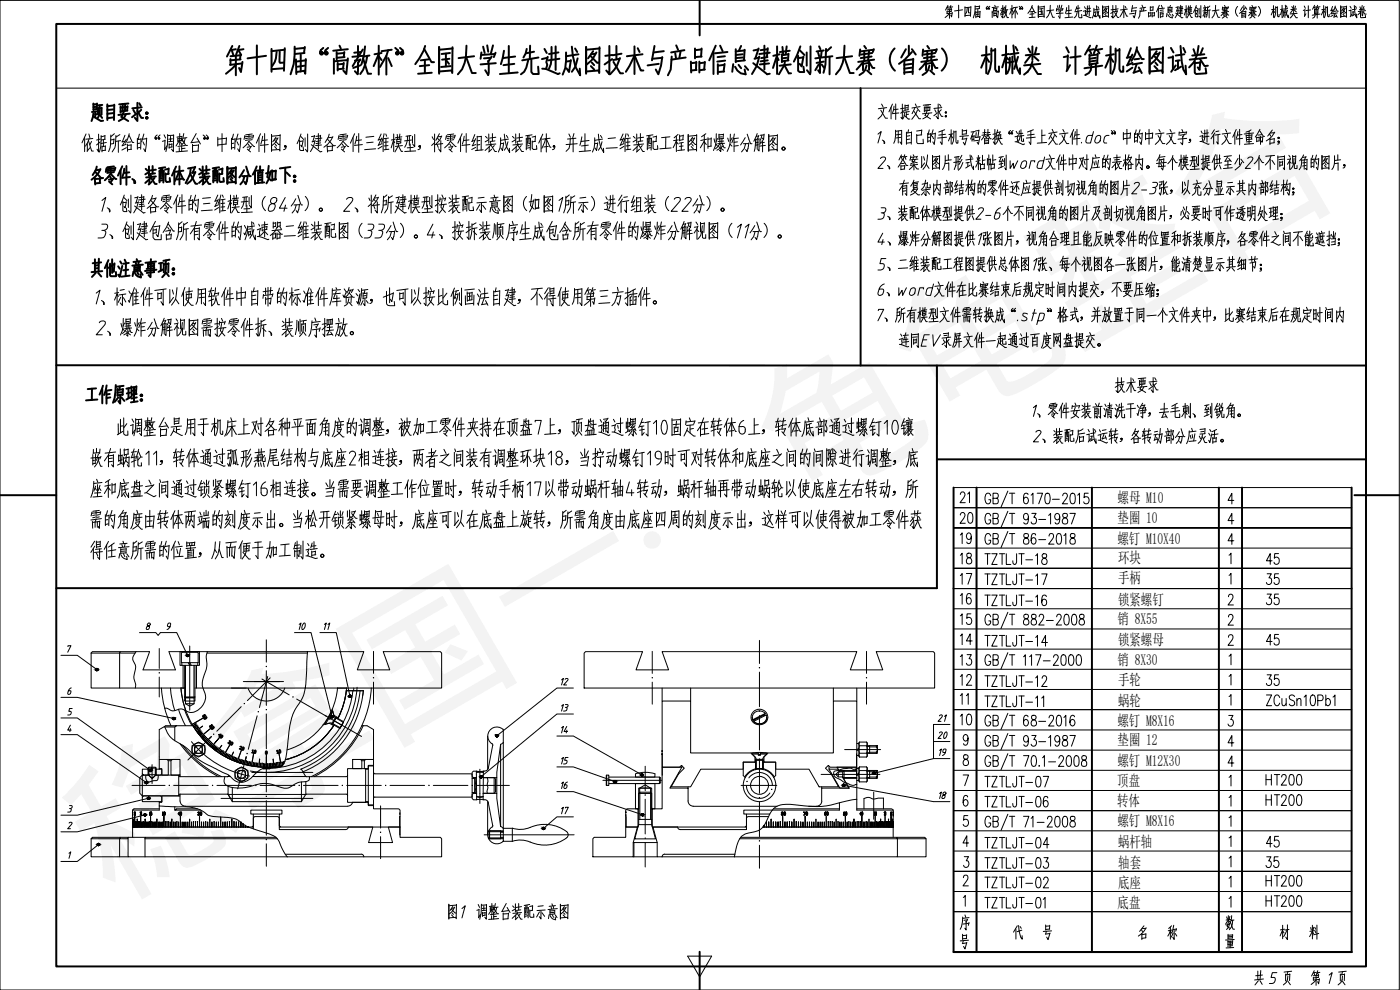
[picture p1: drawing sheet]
<svg xmlns="http://www.w3.org/2000/svg" width="420mm" height="297mm" viewBox="0 0 420 297" stroke-linecap="round" stroke-linejoin="round" font-family="sans-serif">
<defs><g id="words">
<text font-size="47.6" x="33.1" y="270.5" transform="rotate(-30 33.1 270.5)">稳拿国一·龟龟整合</text>
<text font-size="14.6" x="66.7" y="24">第十四届“高教杯”全国大学生先进成图技术与产品信息建模创新大赛（省赛） 机械类 计算机绘图试卷</text>
<text font-size="10.1" x="28.2" y="73.4">3、创建包含所有零件的减速器二维装配图（33分）。4、按拆装顺序生成包含所有零件的爆炸分解视图（11分）。</text>
<g font-size="9.7">
<text x="26.1" y="56.8">各零件、装配体及装配图分值如下：</text>
<text x="24.7" y="122.4">工作原理：</text>
</g>
<g font-size="9.3">
<text x="26.1" y="37.4">题目要求：</text>
<text x="26.1" y="84.3">其他注意事项：</text>
</g>
<text font-size="8.8" x="133.3" y="277.3">图1 调整台装配示意图</text>
<g font-size="8.4">
<text x="303" y="283.3">代 号</text>
<text x="340.4" y="283.3">名 称</text>
<text x="383.1" y="283.3">材 料</text>
</g>
<text font-size="7.5" x="282.6" y="6.7">第十四届“高教杯”全国大学生先进成图技术与产品信息建模创新大赛（省赛） 机械类 计算机绘图试卷</text>
<g font-size="7.1">
<text x="286.8" y="158.4">20</text>
<text x="378.9" y="176.7">35</text>
<text x="378.9" y="207.1">35</text>
</g>
<g font-size="6.6">
<text x="286.8" y="164.4">19</text>
<text x="286.8" y="170.4">18</text>
<text x="378.9" y="170.4">45</text>
<text x="286.8" y="176.4">17</text>
<text x="286.8" y="182.4">16</text>
<text x="378.9" y="182.7">35</text>
<text x="286.8" y="188.7">15</text>
<text x="286.8" y="194.7">14</text>
<text x="378.9" y="194.7">45</text>
<text x="286.8" y="200.7">13</text>
<text x="286.8" y="206.7">12</text>
<text x="286.8" y="218.7">10</text>
<text x="294.2" y="237.4">TZTLJT-07</text>
<text x="378.9" y="236.7">HT200</text>
<text x="294.2" y="255.8">TZTLJT-04</text>
<text x="378.9" y="255.4">45</text>
<text x="294.2" y="261.8">TZTLJT-03</text>
<text x="378.9" y="261.4">35</text>
<text x="378.9" y="267.1">HT200</text>
<text x="378.9" y="273">HT200</text>
</g>
<text font-size="6.2" x="291.7" y="152" transform="rotate(-90 291.7 152)">21</text>
<text font-size="5.7" x="291.4" y="212.4" transform="rotate(-90 291.4 212.4)">11</text>
<g font-size="5.3">
<text x="280.5" y="217.7">21</text>
<text x="280.5" y="223">20</text>
<text x="167.2" y="245.5">17</text>
</g>
<g font-size="4.9">
<text x="92.4" y="190.1" transform="rotate(-90 92.4 190.1)">10</text>
<text x="167.2" y="206.7">12</text>
<text x="167.2" y="214.5">13</text>
<text x="171.1" y="221.2" transform="rotate(-90 171.1 221.2)">14</text>
<text x="280.8" y="227.9">19</text>
<text x="167.2" y="230.4">15</text>
<text x="167.2" y="237.8">16</text>
<text x="284.7" y="240.9" transform="rotate(-90 284.7 240.9)">18</text>
</g>
<g font-size="4.6">
<text x="335.4" y="150.9">螺母 M10</text>
<text x="335.4" y="157">垫圈 10</text>
<text x="335.4" y="163.2">螺钉 M10X40</text>
<text x="335.5" y="169">环块</text>
<text x="335.5" y="175">手柄</text>
<text x="335.5" y="181.4">锁紧螺钉</text>
<text x="335.4" y="187.4">销 8X55</text>
<text x="335.5" y="193.5">锁紧螺母</text>
<text x="335.4" y="199.5">销 8X30</text>
<text x="335.5" y="205.6">手轮</text>
<text x="335.5" y="211.7">蜗轮</text>
<text x="335.4" y="217.7">螺钉 M8X16</text>
<text x="335.4" y="223.7">垫圈 12</text>
<text x="335.4" y="229.8">螺钉 M12X30</text>
<text x="335.3" y="235.8">顶盘</text>
<text x="335.3" y="241.9">转体</text>
<text x="335.4" y="247.9">螺钉 M8X16</text>
<text x="335.5" y="254.1">蜗杆轴</text>
<text x="335.6" y="260.4">轴套</text>
<text x="335.5" y="266.4">底座</text>
<text x="335.4" y="272.5">底盘</text>
</g>
<text font-size="4.4" x="99.8" y="190.1" transform="rotate(-90 99.8 190.1)">11</text>
</g></defs>
<g fill="none" stroke="#000" stroke-width=".59">
<path d="M16.9 7.2h393.1v282.8h-393.1zM210 .1v10.5M258.3 26.4v83.3M16.9 109.6l264.3 .1v66.8h-264.3M281.2 109.7h128.8M281.2 137.8h128.8M0 148.6h16.9M286.2 146.3v139.4h119.4M293.1 146.3v139.4M327.7 146.3v139.4M365.8 146.3v139.4M372.7 146.3v139.4"/>
<path d="M405.6 146.3v139.4M406.5 148.6h13.4M210 285.6v11.4M286.2 285.7h119.4"/>
</g>
<g fill="none" stroke="#000" stroke-width=".3">
<path d="M264.3 33l1.4 2.5h.7M264.6 31.2l.4 .8M265.3 32.4a4.1 4.1 0 0 1-1.8 3.3M266.1 32.3l-2.5 .3M267.4 32.2v3.5M267.8 31.2l-1 2.4M268.3 31.9l-.4 1.9M268.8 39.1l-.2 3.1-.4 .8M268.8 31.2v4.6M269.5 32.8l-1.3 .1M269.6 39.4v3.5M269.7 33.9l-1.9 .2"/>
<path d="M270.6 39.1v4.2l-.5-.7M270.6 39.1l-1.8 .3M270.8 31.2v4.5l-.4-.5M271.4 33.2l-1.1 .8M271.4 34.6l1.2 1.1h.4M271.4 32.5l-1.1 .1M271.4 34l-.1 1-.4 .7M271.6 31.5v1.7M272 33.6v1.6M272 39.7v3.6M272.3 32.3l-.7 .1M272.6 32.9l-1 .1"/>
<path d="M272.6 31.6l-1 .1M272.6 31.5l-.1 1.4M272.7 38.9l-.2 1M272.7 34.3l-.7 .1M272.9 33.5l-1.7 .2M273.5 39.7l-1.5 .2M273.6 39.6l-.1 3.7M274.3 33.4l1.5 2.2h.5M274.5 32.5l-.8 1.6M274.7 31.2l.3 .7M275.3 32.5l.8 1M275.3 33l-.5 1.2-1.2 1.6"/>
<path d="M276.1 32l-2.4 .4M276.6 39.1l-1.5 .2M276.6 39l-.1 1.5M277.4 32v1.6M277.6 34.6l1.7 1.1M277.9 31.5v1.7M278.2 33.3l-.6 1.4M278.4 40v2.7M278.5 31.4v1.8M278.8 34l-.6 1-1.3 .7M278.9 39l-.3 1.2M279.1 32.2l-1.7 .2"/>
<path d="M279.1 32v1.1l-1.7 .2M279.3 31.4l-2.2 .2M279.7 33.9l-2.8 .2M280 38.9l-.5 1.9M280.5 32.9l.5 .8M280.7 39.9l-.3 3.4-.4-.7M281.3 33.9l-1.1 .8M281.6 31.2v4.5l-.7-.8M281.6 33.2l.9 1.7h.5M282 31.3l.4 .6M282.5 32.9l-.7 .7M282.7 32.3l-2.4 .2"/>
<path d="M282.7 39.3v4l-.5-.7M283.5 38.9l-1.8 .7M283.7 33.7h.3M285.5 38.9v4.3M286.3 39.3v1.9l-.2 1.2-.4 .9M286.9 39.3l.2 3.7h.4v-.9M286.9 39.5l-.6 .1M288.8 38.8v1.7M290.1 39.1l-1.3 .2M290.1 39l-.1 1.2M292.1 39.6l-.8 2.1M292.6 39.5l-1.2 .1"/>
<path d="M293 39.8l-.2 1.4M293.8 39.1l-1.1 .2M293.8 39l-.3 2.1M295.5 38.8l-.1 1.6-.8 1.6M295.9 39.7l-1 .2M296.5 38.8v1.7l-.5 1M297.1 39.7l-1 .2M298.6 38.8v4.5l-.5-.7M299.4 39l-.5 1.7M300.1 39.6l-.9 .2M300.2 39.5l-.5 1.1M303.3 39.1l-.4 .4-.1 .5"/>
<path d="M304 39.1l-.4 .4-.1 .5M305 39.4l.4 .7M305.9 39.3l-.2 1.3M306.4 38.9v1.9M307 40l-1.2 .1M309.4 39.3l-.1 4-.5-.7M310.1 38.9l-1.7 .7M312.7 39v3.8M315.8 38.8l.3 .7M317.2 39.6l-2.5 .4M319 38.8l.4 .9M320.5 39.9l-2.5 .3"/>
<path d="M321.8 39.8v3.5M322.2 38.8l-1 2.4M322.7 39.5l-.4 1.9M323.2 38.8v4.7M328.2 39.5l-.9 3.4h-1l-.4-.4a2.01 2.01 0 0 1 .6-1.8l1.4-.1M333.5 39.1l.5 .9M334.3 39.1l.5 .9M337.1 39.7v2.2M338.2 38.8v4.5M339.3 40l-2.2 .2M339.3 39.9l-.2 1.5M340.5 40v2.7"/>
<path d="M341 39l-.3 1.2M342.1 38.9l-.6 1.9M342.8 39.9l-.3 3.4-.4-.7M343.8 39.7v2.2M344.8 38.8v4.5M345.9 40l-2.1 .2M345.9 39.9l-.1 1.5M347.8 38.8l.4 .9M349.3 39.9l-2.5 .3M351.2 38.8l.3 .9M352.6 39.9l-2.5 .3M353.9 39.6l-.1 1"/>
<path d="M354.7 38.8l.3 .8M356.1 39.7l-2.2 .2M356.2 39.6l-.3 .8M360.5 39.3l.3 .7M361.6 39l-.1 2.7-.3 .7M362.2 38.9v3.8M362.7 39.9l-1.5 .2M364.4 38.9l-.8 1.3M364.6 39.9l-1.2 1.7M365.8 39.3l-.9 .2M367.8 38.8l.4 .9M369.3 39.9l-2.5 .3"/>
<path d="M370.6 39.8v3.5M371 38.8l-1 2.4M371.5 39.5l-.4 1.9M372 38.8v4.7M374.9 39.4v3.8M375.5 39l-1.6 .7M376.2 39.9l-2.8 .3M378 39.2l1.2 1.7h.3M378.1 38.8l-1.4 2.3M381.8 39l-1.4 1.8M382.4 39.8l-1.1 .1M382.6 39.7l-.8 1.2-1.8 1.4"/>
<path d="M25.4 41.3v4.2M25.8 40.2l-1.2 2.7M26.2 43.1v2.2M26.5 42.2l1 3.1h.5M26.7 40.2l.3 1.1M26.8 41.6l-1.1 2.2M27 44.4l-.9 1M27.5 42.4l-.5 1M27.9 41.6l-2.1 .2M29.6 40.2v5.4l-.5-.8M30.1 42.6l-1.1 .9M30.1 41.7l-1.1 .3"/>
<path d="M30.4 40.7l-.2 3.4-.4 1.5M30.6 43.8v1.8M31 41.9v2.1M31.5 40.8l-1.1 .2M31.5 40.6v1.2M31.6 41.8l-1.2 .2M31.6 43.8v1.3M31.6 43.8l-1 .3M31.7 45.1l-1.1 .1M31.9 42.7l-1.6 .4M33.3 40.5l-.2 3.1-.5 1.9M34.1 43.1l-1 .1"/>
<path d="M34.2 41.9l-1 .1M34.2 41.6l-.1 1.5M34.3 40.1l-1 .9M34.8 40.6l-.2 3-.1 .8-.8 1.2M35.5 42.3v3.4M36 40.4l-1.2 .7M36.2 42.2l-1.5 .2M37.3 58.5l-1.2 3M37.5 40.6l-.8 2M37.5 42.4l-.9 .2M37.8 43.3l-1.2 .5M37.9 41.8l-1.2 1.9"/>
<path d="M37.9 44.3l-1.3 .7M38.2 43.3l.1 2.1M38.5 59.7v2.6M38.8 40.1l-1.1 2.9M38.8 40.7l1 2h.4M39.3 58.5l-.1 5.4-.6-.8M39.3 42.6l-1 .1M39.3 43.5l-1 .1M39.4 43.4l-.1 1.4M39.5 44.8l-1.2 .1M41.2 41.5v3.3M41.4 59l-.6 1.9"/>
<path d="M41.8 40.2l-.3 1.5M42 43l-.8 .1M42.1 44.2l-.9 .2M42.2 41.7l-.9 .2M42.3 41.6l-.1 3.2M42.5 58.4v4.6M42.9 42.6l.4 .9M43.2 58.9l-.2 1.7M43.2 40.2l-.7 2.3M44 41.6l-1.2 .2M44 41.4l-.4 4.1-.5-.9M45.8 58.6l-1.3 2.5"/>
<path d="M46.9 59.3l-1.6 2.3-1.1 .9M47.2 40.5l-.5 .4-.2 .7M48 40.5l-.4 .4-.1 .7M49.2 40.5l.5 .9M49.5 42l-.1 2.9M49.5 42.2l-.8 .2M49.9 58.7v1.7M50 43.8l-.6 1.1M50.3 40.3l-.1 3.2-.4 2M50.8 43.1v1.4M51.2 40.9v1.5M51.6 43.1v1"/>
<path d="M51.6 43.3l-.8 .1M51.7 44.1l-.9 .1M51.7 41.6l-1.1 .2M51.8 42.4l-1.2 .1M52.1 40.6l-1.8 .1M52.1 40.5l-.1 5-.5-.7M52.9 59.6v4.3M53.4 41.3v1.3M53.4 58.5l-1.3 2.8M53.8 44.3v1.2M53.8 42.2l-1 1.6M53.9 42.4l.6 .8"/>
<path d="M53.9 40.1v3.4M54 59.2l-.5 2.4M54.4 41.6h-1M54.5 41.3l-.1 .8M54.5 43.8v1.7M54.5 42.1l-1.1 .2M54.6 58.4v5.6M54.7 40.9l-1.6 .2M54.8 42l1 1.6h.5M55.2 40.1l-.5 2.3M55.5 44.5l-1 .1M55.5 43.7l-2.1 .2"/>
<path d="M55.6 41.4l-.3 1.3-.9 .8M56.1 41.3l-1.2 .2M56.3 45.3l-3.5 .3M56.7 59.8v3.3M57.8 43.3v2.4M57.8 59.9l-.1 3.2M58.7 58.5l-.7 2.4M58.9 40.1l-1.5 2.6M59.1 41.4l1.1 1.8M59.6 45.3l-1.8 .2M59.6 59.8l-.5 4.1M59.6 43.5l-1.8 .2"/>
<path d="M59.6 43.4l-.2 1.9M59.7 42.5l-2.4 .3M61 40.5l.5 .4 .1 .7M61.9 40.5l.5 .4 .1 .7M65.4 41.2v2.6M65.4 58.5l-.8 1.8M65.5 59.8l-.9 2M66 60v3.9M66.3 58.5l-.8 2.6M66.6 40.1v5.4M66.8 59.9v3.3M67.9 41.5l-2.5 .3"/>
<path d="M67.9 43.2l-2.5 .3M68 41.3l-.2 1.9M69.2 58.5v5.4M69.5 41.5v3.3M70.1 40.2l-.4 1.5M70.2 43l-.7 .1M70.3 44.2l-.8 .2M70.5 41.7l-1 .2M70.6 41.6l-.2 3.2M71.2 42.6l.4 .9M71.4 60l-.2 1.2M71.4 40.2l-.7 2.3"/>
<path d="M72.2 41.6l-1.2 .2M72.3 41.4l-.5 4.1-.5-.9M73.3 59.2l-.4 2.6-.5 .7M73.5 40.7l-.3 1.2M73.9 59.1v2.9M74.2 44.7l1 .9M74.3 42l-.6 .1M74.3 41.5l-.6 .1M74.5 43.2l.3 .6M74.7 42.4l1.7 1.6M74.7 40.4v1.7M74.8 42.3l-.8 1.1-1.1 1"/>
<path d="M74.8 59.2v2.1M75.3 44l-1.1 .2M75.4 58.7v3.7l-.6-.8M75.4 43.8l-.8 1.3M75.7 40.2l-2 .3M75.7 41.3l-.7 .2M75.7 41.9l-.7 .1M76.1 40.8l-2.7 .2M76.1 40.6l-.2 .9M77.7 41.3v4.2M78.2 40.1l-1.3 2.9M78.8 40.9l-.5 2.4"/>
<path d="M79.4 40.1v5.6M79.6 58.9a2.86 2.86 0 0 0 .1 4.3M80.3 42l-1.6 .1M80.5 43.4l-2.4 .2M81.5 45l2.4-.1 .1 .3M81.5 40.3v5.2M81.7 59.5a.92 .92 0 0 0-.5 1.1 .92 .92 0 0 0 1 .6 1.28 1.28 0 0 1 0 1.6 1.28 1.28 0 0 1-1.6 .3 1.57 1.57 0 0 1 1.5-2 .92 .92 0 0 0 1-1 .92 .92 0 0 0-1.1-.8zM82.4 42.1l1.3 1.3 .2-.1M82.4 44l.6 .6M82.6 43.3l.4 .5M82.8 41.1l-.9 1.4M83.3 41.6l-.8 .1"/>
<path d="M83.4 41.3l-.9 1.7-.9 .7M84.1 40.4l-.1 4.9M84.1 40.6l-2.6 .3M85.6 59.3l-1.7 3.2h2.2M85.9 44a.75 .75 0 0 1-.8 .9M88.8 59.6l-1.4 2.2M89.9 42v2.9l.4 .3h.8l-.1-1.1M90.3 40.9l.8 1M90.3 40.2l-1.1 2.9M90.8 42.3l-.9 .1M91 42.1l-.4 2-.3-.6M91.6 41.3v2.6"/>
<path d="M91.6 58.9a2.86 2.86 0 0 1 0 4.3M92.3 40.2l-.1 5.4-.5-.8M93.4 43.4l2.7 2.1M94.4 40.8l-.9 .2M94.4 40.6l-.5 1.9M94.5 42.3l-.9 .3M94.6 42.1l-.5 1.9-.9 1.5M95.5 40.1v4.5M96.2 42.3l-1.2 .1M96.2 40.8l-1.4 .1M96.2 42.9l-1.4 .2M96.2 40.6l-.1 1.6"/>
<path d="M96.5 43.5l-1.8 .2M96.6 41.4l-2 .2M96.6 45.5l-.5 .1M98.2 43.7l.1 1.9M98.3 41.7l1.8 2.1 .6-.1M98.8 40.2l-.2 .9-1 1.6M99.8 43.7l-.1 1.5M99.8 43.8l-1.6 .2M99.8 41.2l-1.4 .1M99.8 45.2l-1.5 .1M99.9 41l-1.5 2.3-1.2 .9M101.7 40.7l-.2 1.2"/>
<path d="M102.4 44.7l1 .9M102.6 42l-.7 .1M102.6 41.5l-.7 .1M102.7 43.2l.4 .6M103 42.4l1.4 1.6h.2M103 40.4v1.7M103 42.3l-1.8 2.1M103.5 44l-1.1 .2M103.7 43.8l-.8 1.3M103.9 40.2l-1.9 .3M103.9 41.3l-.6 .2M103.9 41.9l-.6 .1"/>
<path d="M104 59.8a1.02 1.02 0 0 1 1-.5 1.02 1.02 0 0 1 .9 .6l-.4 .7-2.4 2.8h1.8M104.3 40.8l-2.6 .2M104.4 40.6l-.3 .9M106 41.3v4.2M106.4 40.1l-1.2 2.9M107.1 40.9l-.6 2.4M107.7 40.1v5.6M108.5 42l-1.6 .1M108.8 43.4l-2.4 .2M110.7 59.4l.3 .8M111.4 58.5v5.4M112 42.7l-2 .1"/>
<path d="M112.2 40.9l-2.4 .3M112.3 59.8l.4 .6M112.7 44.6l-3.3 .3M112.8 58.5l-1 1.9M113.5 59.3l-1.1 .1M113.6 59.2l-.7 1.2-1 1.1M114.4 40.2l-.8 1.8M114.4 41.8l-.9 .2M114.6 41.4l-1 2.1M114.6 43.9l-1.1 .7M114.6 43.1l-1.1 .5M115 41.6v3.9"/>
<path d="M115.1 58.9l-.1 3.1-.6 1.9M115.3 40.1l-.8 2.6M115.8 40.2l.2 .7M115.8 41.6v3.3M116.1 58.5l-1 .8M116.5 42.6l-1.2 .1M116.5 43.7l-1.2 .1M116.6 41.4l-1.4 .2M116.6 59l-.4 3.7-.8 1.2M116.7 44.8l-1.5 .1M117.8 58.7l-1.2 .8M118.2 42.3l.2 .5"/>
<path d="M118.2 41.9l-.8 2.5M118.2 40.2v5.3M118.7 41.7l-1.3 .3M119.1 41.7v1.6M119.2 40.3l.1 1.4M119.6 43.9l.8 1.5h.5M119.7 43l-.2 .8-1 1.8M119.7 59.2l-.9 .1M119.8 59l-.6 1.9M120 42.4l-.9 .1M120 40.2l-.2 1.5M120.3 41.7l-1.2 .2"/>
<path d="M120.4 42.9l-1.3 .2M120.4 41.6l-.2 1.3M120.6 41l-1.9 .3M120.8 43.7l-2.1 .2M120.9 58.4v4.6M121.5 59.1l-1.4 .2M121.6 58.9l-.2 1.7M121.9 59.8l-2 .2M122.3 40.9v1.2l-.8 2.1M122.9 40.8v2.8M123.1 43.2v2.1M123.4 40.7l-1.6 .2"/>
<path d="M123.4 58.5v5.4M123.5 42l-2.1 .3M123.8 40.9v2.1M124 44.2l-1.8 .2M124.4 58.7l.1 1.4M124.5 40.3v3.8l-.6-.8M124.8 45.3l-3.3 .2M125.2 58.5l-.2 1.6M125.6 60l-.2 1.2M125.8 59.4l-1.9 .2M126.2 44l-.1 .6-.7 .3M127.5 59.2l-.1 1.3-.7 2"/>
<path d="M128.1 59.1v2.9M128.5 59l-1.5 .2M128.9 59.2v2.1M129.6 58.7v3.7l-.6-.8M129.7 41l.4 .9M130.4 40.2v5.4M130.4 42.8l-.9 .8M131.2 43.5l.3 .7M131.3 41.5l.4 .5M131.4 58.4v5.5l-.7-.8M131.9 40.1l-1.1 2M132.1 59.3l-.1 1.2"/>
<path d="M132.3 42.2v3.4l-.7-1M132.5 40.9l-1.1 .1M132.6 40.8l-.7 1.3-1 1M132.6 58.5l.4 .8M132.9 43.1l-2.3 .3M133.7 59.6l-1.6 .2M133.8 59.3l-.3 1M134 40.7l-.3 1.2M134.7 44.7l1 .9M134.8 59.3l.5 .5M134.8 42l-.6 .1M134.8 41.5l-.6 .1"/>
<path d="M135 43.2l.3 .6M135.2 42.4l1.7 1.6M135.2 40.4v1.7M135.3 42.3l-.8 1.1-1.1 1M135.8 58.5v2.9M135.8 44l-1.1 .2M135.9 43.8l-.7 1.3M136.2 40.2l-2 .3M136.2 41.3l-.7 .2M136.2 41.9l-.7 .1M136.6 40.8l-2.7 .2M136.6 40.6l-.2 .9"/>
<path d="M136.9 58.4v2.3M137.8 59.5l-1.8 .3M138.2 41.3v4.2M138.7 40.1l-1.3 2.9M138.9 59.8v3.5M139.3 40.9l-.5 2.4M139.4 59.1l-.3 2.6M139.7 59v2.4h.3M139.9 40.1v5.6M140.2 59.9l-1.3 .2M140.2 59.8l-.1 3.6M140.6 58.8l-1.9 .3"/>
<path d="M140.8 42l-1.6 .1M141 43.4l-2.4 .2M141.6 59.3l-1 .2M141.7 59.2l-.1 1.5M142.5 42.1l-.9 .3M142.5 40.4l-.8 2M142.7 44.2l-1.1 .7M142.7 41.6l-.9 2.1M142.8 43.4l-1.1 .4M143.2 40.9v4.3M143.2 41l1.2-.1v4.1M144 43.4l-.8 .1"/>
<path d="M144 42.1l-.8 .2M145 44.9l-2.4 .3M145.3 59.2l-1.8 .2M145.7 40.9l.6 .6M146.7 40.2v2.8M146.7 41.9l-1.1 .7M146.8 44.1v1.4M147.2 42.7l.2 .5M147.3 43.5l1.2 2h.5M147.4 43.4l-1.8 1.8M147.6 44.8l-1 .8M147.8 40.1v2.2"/>
<path d="M148 59.6l.2 .6M148.3 58.5l.2 .7M148.3 43.7l-.5 .6M148.5 42.3l-1.4 .1M148.8 41.2l-1.9 .2M148.8 43.2l-3 .3M148.9 59.5l-.2 .7M149.5 59.2l-2.2 .2M150.2 41.3l-.1 3.1-.5 1.2M151.1 43l-.9 .1M151.2 42.8l-.4 2.4-.5-.8M151.2 58.7v5.1"/>
<path d="M151.3 40.2l.7 3.9 1 1.6-.1-1.2M152 40.6l.4 .7M152.4 42.5l-.4 1.6-.7 1M152.6 59.5l-1 1.4M152.6 41.7l-2.4 .4M153 60l-.8 .1M153.2 59.7l-.6 1.1-1.3 1.2M153.8 58.7l-.1 5M153.8 59l-2.6 .2M153.8 40.9l.5 .6M154.8 40.2v2.8M154.8 41.9l-1.1 .7"/>
<path d="M154.9 44.1v1.4M155.2 42.7l.2 .5M155.4 43.5l1.2 2h.5M155.4 43.4l-1.7 1.8M155.6 44.8l-.9 .8M155.9 40.1v2.2M156.4 43.7l-.5 .6M156.6 42.3l-1.4 .1M156.8 41.2l-1.8 .2M156.8 43.2l-2.9 .3M157.9 41.4v3.5M158 58.9a2.86 2.86 0 0 0 .1 4.3"/>
<path d="M158.4 40.8l-.2 2.6M158.7 40.7v2.4h.3M158.8 43.7l-.6 .1M159 44.3l-1.1 .2M159.2 41.6l-1.3 .1M159.2 41.4l-.1 3.6M159.6 58.4l-.4 3.3 1.1 1.1M159.7 40.5l-1.9 .3M159.7 42.3v2.2l.4 .4 1-.1-.1-1.1M160.2 60l-.5 2.1-.8 1.5M160.6 59.7l.1 3.1M160.7 40.9l-1 .2"/>
<path d="M160.7 42.4l-1 .2M160.7 40.8l-.1 1.6M161.7 59.9l-1.1 .1M161.7 59.8l-.1 2.6M162.4 41.3v4.3M162.9 40.2l-1.2 2.8M163.3 58.7v5.1M163.7 41.6l-1.1 2.9M164 41.6l1.1 2.6h.3M164 40.1v5.5M164.5 43.9l-1.3 .2M164.6 59.5l-.9 1.4"/>
<path d="M165.1 41.5l-2.3 .3M165.1 60l-.8 .1M165.3 59.7l-1 1.6-.9 .7M165.9 58.7l-.1 5M165.9 59l-2.6 .2M166.5 44a.75 .75 0 0 1-.7 .9M169.8 58.9l-.1 3.1-.5 1.9M170.7 40.2l.5 1M170.9 58.5l-1.1 .8M171.2 41.6l-.4 2.9-.9 .9M171.4 59l-.2 3-1 1.9M172 41.6v4"/>
<path d="M172.3 40.1l-.5 1.5M172.5 58.7l-1.1 .8M172.8 41.5l-2.5 .2M173.2 43.1l-3.3 .3M174.6 41l-.6 2.6M175.6 40.1v5.2M175.8 59.2l-1.8 .2M176.6 43.5l-2.1 .3M176.8 42.1l-2.4 .3M177.2 45.2l-3.4 .3M177.5 58.9a2.86 2.86 0 0 1-.1 4.3M178.5 41.3l-.2 3.1-.5 1.2"/>
<path d="M179.3 43l-.8 .1M179.4 42.8l-.4 2.4-.4-.8M179.6 40.2l.7 3.9 .9 1.6-.1-1.2M180.2 40.6l.4 .7M180.7 42.5l-.4 1.6-.7 1M180.8 41.7l-2.3 .4M181.8 59l.4 .8M183.2 58.7l-.2 3.3-.3 .8M183.9 58.5v4.6M184.5 59.7l-1.8 .3M184.7 41.3l-2.2 .3M185.3 44.3l-3.4 .2"/>
<path d="M186.6 58.5l-.9 1.6M186.8 59.7l-1.4 2.1M187 40.2l-.8 1.8M187 41.8l-.9 .2M187.2 41.4l-1 2.1M187.2 43.9l-1.1 .7M187.2 43.1l-1.1 .5M187.6 41.6v3.9M187.9 40.1l-.8 2.6M188.3 59l-1.1 .2M188.4 40.2l.2 .7M188.4 41.6v3.3"/>
<path d="M189.1 43.7l-1.2 .1M189.1 42.6l-1.2 .1M189.2 41.4l-1.4 .2M189.3 44.8l-1.5 .1M190.1 40.9l.5 .6M190.3 58.7l-.8 2M190.5 60l-.8 2M191.1 59.2v4.3M191.1 40.2v2.8M191.1 41.9l-1.1 .7M191.2 44.1v1.4M191.5 42.7l.2 .5"/>
<path d="M191.7 43.5l1.2 2h.5M191.7 43.4l-1.7 1.8M191.9 44.8l-.9 .8M192.2 40.1v2.2M192.3 59.3l-1.2 .1M192.3 59.2l-.1 4.2M192.7 43.7l-.5 .6M192.9 42.3l-1.5 .1M193.2 43.2l-3 .3M193.2 41.2l-1.9 .2M193.5 59.3l.6 .5M194.3 41.4v3.5"/>
<path d="M194.5 58.5v2.9M194.7 40.8l-.2 2.6M195 40.7v2.4h.4M195.1 43.7l-.6 .1M195.3 44.3l-1 .2M195.5 41.6l-1.2 .1M195.5 41.4l-.1 3.6M195.6 58.4v2.3M196 40.5l-1.9 .3M196 42.3v2.2l.4 .4 1-.1-.1-1.1M196.6 59.5l-1.8 .3M196.9 40.9l-.9 .2"/>
<path d="M197 42.4l-1 .2M197 40.8l-.1 1.6M199.8 41.2v3.3M200.7 58.9a2.86 2.86 0 0 0 0 4.3M201 41l-2.5 .3M201.4 44.4l-3.4 .2M202.4 59.8a1.1 1.1 0 0 1 1.8-.1l-.1 .6-2.7 3.1h1.9M203 42.2l-1 2.1M203 42.5l.5 .7M203 40.9v4.6M203.5 40.3l-1.2 1M203.6 42l-1.5 .2"/>
<path d="M204 40.5v1.8M204.5 42.9v2.1M205 40.7l-1 .2M205 43.8l-1.1 .1M205.1 42.7l-1.3 .3M205.1 40.5l-.2 1.4M205.1 41.9l-1.1 .2M205.4 44.9l-2 .3M205.6 59.8a1.02 1.02 0 0 1 .9-.5 1.02 1.02 0 0 1 .9 .6l-2.8 3.5h1.9M206.5 45l2.4-.1 .1 .3M206.5 40.3v5.2M207.4 42.1l1.3 1.3 .3-.1"/>
<path d="M207.4 44l.7 .6M207.6 43.3l.5 .5M207.9 41.1l-1 1.4M208.3 41.6l-.8 .1M208.5 41.3l-1 1.7-.8 .7M209.1 40.4l-.1 4.9M209.1 40.6l-2.6 .3M209.4 59.6l-1.5 2.2M210 58.6l.5 1.5M211.4 42.5l.6 .9M211.4 40.6v4.9M211.4 42.3l-1.2 2.1"/>
<path d="M211.8 40.1l-1.3 .9M212.1 41.8l-1.8 .3M212.2 58.9a2.86 2.86 0 0 1-.1 4.3M212.5 41.3v3.2M213.4 41.6l-.9 .2M213.4 41.3v2.5M213.5 43.8l-1 .2M214.3 41.6l.2 1.1M214.8 43.1l.5 .7M215 40.1l-.1 2.3-.2 1.4-.6 1.4M215.3 41.6l-.4 .8M215.6 43.8l.3 .5"/>
<path d="M215.8 40.2v1.7M216 41.6l.1 1.5M216.1 43.1l-1.4 1.5M216.1 44.5l-1 .6M216.3 44.5l.8 .6M216.3 43.4v2.1l-.4-.4M216.7 41.6l-.1 1.5M216.7 43.1l.6 1.3h.4M216.7 41l-.9 .1M216.9 43.8l-.6 .6M217.1 40.3l-1.3 .2M217.1 40.2l-.1 1.4"/>
<path d="M217.1 41.6h-1.3M217.2 42.3l-1.7 .1M217.5 43l-2.1 .1M218.4 41.4l.3 1M219.1 43.3l-.9 2.2M219.2 40.2l-.1 3.1 .6 .5M219.8 41.3l-.6 1M220.3 41.6v3.9M220.4 40.2l-.8 2.7M221.3 42.6l-1 .1M221.6 43.7l-1.3 .1M221.6 41.4l-1.4 .2"/>
<path d="M223.6 41.3l-1.3 2.2M223.8 43.1l-.4 1.5-.9 1M224.2 40.2l.5 1.5M224.7 41.7l.6 1.4h.4M224.7 43.1h-1.6M224.7 42.9l-.5 2.6-.4-.6M226.8 41.7l-.4 3.7M227.2 40.1l-1 2.3M227.2 42v2.8M227.5 43.4l-.6 .1M227.5 42.7l-.6 .1M227.7 40.8l-.8 .1"/>
<path d="M227.8 40.7l-.6 1.1M227.8 41.7l-1 .2M227.8 41.6v3.7l-.4-.4M228.4 42.3l-.4 1M228.6 40.6l-.4 1.5M228.9 42.1v3.5M229.3 40.5l-1.1 .1M229.3 40.2l-.1 1.8-.4-.6M229.4 42.7l-1.1 .2M229.7 43.6l-1.7 .2M230.7 45l2.4-.1 .2 .3M230.7 40.3v5.2"/>
<path d="M231.6 42.1l1.3 1.3 .3-.1M231.6 44l.7 .6M231.8 43.3l.5 .5M232.1 41.1l-1 1.4M232.5 41.6l-.8 .1M232.7 41.3l-1 1.7-.9 .7M233.3 40.4v4.9M233.3 40.6l-2.6 .3M263.5 40.2l1-.7-1 3.4M264.2 47.6l.1-.2a.77 .77 0 0 1 .8-.4 .77 .77 0 0 1 .7 .7l-2.3 2.8h1.5M264.8 42l.6 .6v.4l-.1-.6M266.3 49.6l.7 .6-.1 .5"/>
<path d="M266.8 50l.1 .6M266.9 50.6v.1M270.3 40.3l-1.3 .2M270.3 41.2l-1.4 .2M270.4 49.6v1.4M270.5 47.1l.3 .8M270.6 46.5l-.8 1.5M270.9 55.7v2.9M271 47.8l1 1.8h.5M271 47.7l-1.5 2.5M271.1 46.9l-.8 .2M271.4 49l-.9 .1"/>
<path d="M271.4 54l-.5 1.7-1 1.4M271.5 50.7l-1.1 .2M271.5 46.4l-.4 1.4M271.5 49.7l-1.1 .1M271.6 49.6l-.2 1.1M271.6 47l.3 .8M271.9 56.4l-1 .2M271.9 57.2l-1 .2M272.1 55.6v3l-.4-.5M272.1 55.7l-1.2 .2M272.2 46.9l-.9 .2M272.7 54.9l-2.7 .3"/>
<path d="M273 40.7l-1 .2M273 41.7l-1 .2M273.3 46.8l-.1 .9M273.5 42.8l-1.5 .2M274 57.1l1.5 1.4 .6-.1M274.1 46.4l.2 .5M274.1 55v1.5M274.2 47.2l-.5 1.2 1.6 .4M274.3 54l-1 1.9M274.3 48.9v2.1M274.4 56.3l-1 1.3M274.7 47.8l-.4 .7-1 .7"/>
<path d="M275 55.7l-.9 .1M275.1 40.3v2.4l.3 .4h1.7l-.1-1.3M275.2 47l-1.9 .2M275.3 55.1l-1.2 .1M275.3 46.9l-.3 .5M275.3 54.9l-.1 1.3M275.3 56.2l-1.2 .2M275.3 56.7l-1.2 .2M275.4 49.3l-2.2 .3M275.4 56.6l-.5 .8-1.7 1.1M275.5 47.7l-2.5 .3M275.7 54.6l-1.7 .2"/>
<path d="M275.7 50.7h-.5l-.9-1.2-1.4 1.4M276.6 46.9v3.3M276.6 40.5l-1.5 .1M277.2 47l.3 1.1M277.4 57.5l-.9 1M277.5 48.9l-1.1 1.4M277.8 54a3.3 3.3 0 0 1-1.3 2.9M277.9 56.1v2.6l-.5-.5M278 49.3l-1 1.5M278.3 57.4l.7 .9M278.3 54.8v1.5h.9l-.1-.9M278.3 54.9l-1.6 .4"/>
<path d="M278.4 46.5l-.4 2.8 .8 1.2M279 41.2l-.6 .1M279.1 42.2l-.7 .2M279.1 56.8l-2.4 .3M279.3 40.2l-.8 .1M279.3 40l-.1 2.7M279.8 40.9l.4 .7M279.9 50.5l2-.1v.2M279.9 46.6v4.3M280.2 55.1v3.4M280.6 48.1l1 1h.3M280.6 49.6l.5 .6"/>
<path d="M280.7 40.1l-1 .1M280.8 49.1l.3 .4M281 47.3l-.8 1.2M281.1 56.2l.8 1.1M281.2 55.5l-.8 2.1M281.2 54v1.4M281.3 47.7l-.6 .1M281.5 47.5l-.5 .9-1 1M282 46.7l-.1 4.1M282 46.9l-2.1 .2M282.2 55.4l-2 .2M282.3 55.1l-.2 3.5-.6-.8"/>
<path d="M283.7 46.7a5.8 5.8 0 0 1-.8 4.2M283.8 40.3l-2.1 .2M283.8 56.7v1.6M283.8 55.4l.2 .7M284.1 41.2l-2.7 .2M284.1 54.1l.2 .7M284.6 56.9l-.8 .1M284.6 55l-.2 1.2M284.6 46.4v1.6M284.6 56.7v1M284.7 57.7l-.9 .1M284.7 49l-1 .1"/>
<path d="M284.7 48.8v2.3M284.9 54.9l-1.4 .2M285 56.1l-1.8 .3M285.2 54.5v4.1M285.5 40.7l.4 .7M285.5 40.4l-.9 1.9M285.5 47.9l-1.8 .3M285.6 55.8l.3 .7-.2 1.1-.3-.5M285.8 54.8l-.6 .1M285.9 54.7l-.3 1.2M286 40.2l-1.2 .2M286.9 49.6l-.5 1.3"/>
<path d="M286.9 47.2v1.6M286.9 48.8v.9M287.2 55.6l-.7 .3M287.2 54.2l-.6 1.7M287.4 55.2l-.7 1.7M287.5 56.7l-.9 .3M287.5 57.3l-.9 .6M287.5 47v3.8M287.9 46.9l-1.5 .3M288 56.9v1.6M288 48.5l-1.8 .3M288.5 54.2v2.1"/>
<path d="M288.7 46.6l-.7 1.3M288.7 47.8l-.9 1.6M288.9 57.1l-.9 .1M289 48.8l-.8 1.6-.6 .7M289 40.9l-.2 .8M289 58.1l-1 .1M289 57l-.1 1.1M289.1 56.3l-1.3 .2M289.3 55.4l-1.6 .2M290.1 40.2l-1.3 .1M290.1 41.6l-1.4 .2M290.2 41.4l-.6 2.1-.5-.8"/>
<path d="M290.4 48.8v1.1M290.6 54v4.4M290.6 55.9l.4 .4M290.6 55.5l-.8 1.9M290.7 40.7l-2.7 .2M290.9 48.7l-1 .2M291.1 46.5l.2 2M291.2 55.3l-1.3 .2M291.2 49.6l-1.4 .8M291.3 48.5l.4 1.5 .5 .9-.1-1M291.5 46.7l.3 .7M291.7 40.7v1.7"/>
<path d="M291.7 54l-.7 2.4M291.8 55.8l-.5 1.3M291.8 56.6l.4 .7M292 57l-.8 .2M292 47.7l-2.1 .3M292.3 41.9h-.6M292.4 40.7l-.2 1.2M292.4 40.8l-.7 .1M292.6 54.9l-.4 3.7-.5-.8M292.6 55.1l-1.2 .3M293.2 47.3l.2 .7M293.5 48.6l-.7 1.6"/>
<path d="M293.5 55.2v2.7M293.6 42.1l-1.4 .2M293.6 48.6l.4 .6M293.6 46.6v4.3M294 54.2l-.2 1.2M294.1 41.1l-1.4 .2M294.1 47.2l-.3 .7M294.1 40.9l-.5 2.4-.4-.6M294.1 56.4l-.6 .1M294.1 48.2l-1.2 .2M294.3 49.1v1.9M294.3 57.5l-.8 .1"/>
<path d="M294.4 55.4l-.8 .2M294.4 55.3l-.1 2.6M294.9 46.6v2.7M294.9 56.1l.4 .8M295.1 54.1l-.5 2M295.4 49.3l-1.1 .1M295.4 49.1v1.5M295.5 43l1.2-.1-1.2 .1M295.5 41.5v1.7M295.5 40.7l.4 .5M295.5 50.6l-1.2 .1M295.7 48l-.8 .2"/>
<path d="M295.8 55.3l-.9 .1M295.9 55.1l-.4 3.4-.4-.7M296 40.4l-1.3 .2M296.3 47.5v2M296.5 42.2l-1 .1M296.5 40.5l.7 1.1h.3M296.7 41.6l-1.2 .1M296.7 41.4v1.7M296.8 46.5v4.5M296.8 54.6l-.1 .9M297.3 40.3l-1.3 .2M297.3 47.8l-1 .2"/>
<path d="M297.3 47.7l-.2 1.8-.2-.3M297.4 49.1v1.9M297.5 57.9l.8 .7M297.6 55.7l-.6 .1M297.6 55.2l-.6 .1M297.7 56.6l.3 .5M297.9 56l1.4 1.3M297.9 54.3v1.4M297.9 55.9l-1.5 1.7M297.9 46.5v2.8M298.4 57.3l-1 .1M298.5 49.3l-1.1 .1"/>
<path d="M298.5 50.4l-1.1 .2M298.5 49.1l-.1 1.3M298.5 57.2l-.7 1M298.7 54.1l-1.6 .2M298.7 55.1l-.6 .1M298.7 55.6l-.6 .1M298.9 40.1l-.9 .2M298.9 47.9l-1 .2M298.9 40.9l-1 1M299 54.6l-2.2 .2M299 54.5l-.2 .7M299.2 40.5v1.2"/>
<path d="M299.7 41.7l.8 1.6h.4M299.8 40.6l-.1 1.1-1 1.6M300.4 40.5l-1.2 .1M300.4 40.3l-.1 1.3M300.4 55.1v3.4M300.5 48.5v1.7M300.5 47.1l-.6 1.4M300.7 41.5l-1.9 .3M300.7 54.1l-1 2.3M300.8 47.7l.3 .8M300.9 48.2l-1.1 .3M301 49l-1.2 .3"/>
<path d="M301.1 49.9l-1.5 .6M301.1 47l-1.3 .2M301.2 54.7l-.4 2M301.5 47.5v2.2M301.8 54v4.7M302 46.5l-.1 4.5-.4-.6M302.5 55.6l-1.3 .2M302.6 56.8l-1.9 .2M303.1 48.2v2.3l1-1.5 .2 1.5 1.1-2.3M303.1 57.6l2.8 .8M303.5 54.5l.4 .6M304 55.9l-.9 .2"/>
<path d="M304 55.8l-.2 1.9M305.1 55.4l-.9 1.5M305.2 42.6l1.9 .8M305.3 54.6l-.2 3M305.4 55.8l.4 1M305.4 40.8l-.8 .2M305.5 40.7l-.3 1.9-.6-.1M305.9 54.5l-1.7 .3M306.2 40.9l-.6 1.6M306.5 40.8v1.4l.2 .2h.5l-.1-.8M306.7 48.7l.2-.2a.66 .66 0 0 1 .8-.3 .66 .66 0 0 1 .4 .8l-.2 .9a.82 .82 0 0 1-.8 .6 .82 .82 0 0 1-.8-.6zM307.3 40.7l-1.6 .2"/>
<path d="M307.3 54.8l-.5 3.1-.3 .8M307.5 43.2l-.4 .1M307.6 56.2l.2 1M307.9 54l.3 .8M308.1 55.9l.2 1M308.9 55.7l-.3 2.1M309.2 57.8l-2.1 .2M309.2 54.9l-1.9 .2M310.4 40.3l-2 .2M310.4 54.1v4.5l-.4-.5M310.5 48.6l.1-.4h-1.2l-.5 2.3M310.7 41.2l-2.7 .2"/>
<path d="M310.9 56l-1 .8M311 57.5l1.1 1.1h.5M311 55.3l-1.2 .1M311 56.9l-.5 1.7M311.2 54.3v1.8M311.6 56.5v1.5M311.9 55.1l-.7 .2M312.1 54.5l-.9 .1M312.1 54.3v1.5l-.9 .1M312.3 57.1l-.7 .1M312.4 56.3l-1.6 .3M313.5 47.1l-.8 3.4h-1l-.5-.3a2.14 2.14 0 0 1 .7-1.9l1.3-.1"/>
<path d="M313.7 40.5l-1 .2M313.7 55v3.5M314.1 42.7l-2.8 .3M314.1 54l-1 2.4M314.5 54.1v2.6M314.7 48.3l1.3 2.4h.7M314.7 57.1l-.8 1.4M314.9 46.5l.4 .8M315.3 57.1l.5 1.2M315.3 54.1v2.5M315.4 41l1.5 2.3h.5M315.6 47.7a4.1 4.1 0 0 1-1.8 3.3"/>
<path d="M315.6 40.1l-.8 1.6M315.6 55.3l-1.4 .2M316 56.5l-2 .3M316.3 40.1l.8 1M316.4 47.5l-2.5 .3M316.4 40.7l-.5 1.2-1.2 1.5M317.1 56.6v1.7M317.2 55.3l.1 .7M317.4 54l.2 .8M317.8 47.4v3.5M317.9 55.1l-.2 .9M317.9 56.7l-.8 .2"/>
<path d="M318 56.6l-.1 1.2M318.1 57.8l-1 .2M318.1 46.5l-1 2.3M318.2 54.8l-1.4 .3M318.4 56l-1.8 .3M318.5 55.1v2.2M318.6 47.1l-.4 2M318.7 40.7l1.4 2.4h.7M319 54.1l-.1 4.5-.3-.6M319.2 46.4v4.7M319.7 40a4.1 4.1 0 0 1-1.8 3.3M319.9 48l-1.3 .2"/>
<path d="M320.1 49.1l-2 .2M320.5 54.2v3.3M320.9 47.4v2.2M321.2 55.8l-1.5 .4M321.2 56.8l-.8 .9M321.8 55.3l-.4 2-.9 1.4M321.9 46.4v4.5M322.4 55.1l-1.3 .2M322.5 54.9l-.4 3.7-.5-.8M323 47.6l-2.1 .2M323 49l-2.1 .3M323 47.5l-.1 1.5"/>
<path d="M323.5 54.2l.4 .6M323.7 56.1l.5 .5M323.7 55.9l-.7 1M323.9 55.4h-.8M323.9 40.4l-1.3 .1M324 55.1l-.3 .8v2.5M324.1 41.5l-1.9 .2M324.3 47.8l.8 2.3M324.6 54.3v2.4M324.6 42.7l-.1 .2M325 55.1a3.5 3.5 0 0 1-1.1 3.3M325.1 47.4l-1.2 .1"/>
<path d="M325.1 56.5v1.5l.8 .2v-.9M325.2 47.2l-.5 1.6-.9 1.7M325.4 48.4l.2 .9M325.5 54.5l-.9 .1M325.5 54.3v2.5M326.2 46.4v4.5l-.6-.6M326.7 47.8l-1.5 .2M327.3 55.4l-.2 2.4-.5 .7M327.9 54.1l-1.2 1.8M328 47.2l-.4 3.1-.4 .8M328.1 55.7v2.7M328.3 48.5l.2 1.1"/>
<path d="M328.6 54.7l-1 .1M328.6 56.4l-1 .1M328.6 54.6l-.5 1M328.6 57.3l-1 .1M328.7 46.4l.2 .8M328.9 48.3l.1 1M328.9 41.1l.2-.2a.66 .66 0 0 1 .8-.3 .66 .66 0 0 1 .4 .8l-.1 .8a.82 .82 0 0 1-.8 .7 .82 .82 0 0 1-.9-.7zM328.9 55.4v3.2l-.5-.4M328.9 55.5l-1.6 .2M329.7 48.1l-.4 2.1M330 47.3l-2 .2M330 50.2l-2.1 .2"/>
<path d="M330.2 55.2v2.7M330.6 54.2l-.3 1.2M330.8 56.4l-.6 .1M330.8 57.5l-.6 .1M330.9 47.6v2.7M331 55.4l-.8 .2M331 55.3v2.6M331.4 46.6l-.3 1.2M331.5 48.8l-.6 .1M331.6 56.1l.3 .8M331.6 49.9l-.7 .1M331.8 47.8l-.8 .1"/>
<path d="M331.8 54.1l-.6 2M331.8 47.7l-.1 2.6M332.3 48.5l.4 .8M332.4 55.3l-1 .1M332.4 55.1l-.3 3.4-.4-.7M332.5 46.5l-.5 2M332.8 40.6a1.22 1.22 0 0 0-1.3 .6l-.3 1.3 .3 .4h.6M333.2 47.7l-1 .1M333.2 47.5l-.3 3.4-.4-.7M333.4 58.2l2-.2 .1 .2M333.4 54.3v4.2M334.2 55.7l1 1.1 .2-.1"/>
<path d="M334.2 57.3l.5 .5M334.3 56.7l.4 .4M334.5 54.9l-.8 1.2M334.8 49.2v1.7M334.9 55.3l-.7 .1M335 55.1l-.8 1.3-.7 .6M335.2 48.6l-1.5 1.7M335.2 48.7l.8 1.9h.7M335.2 46.5v2M335.4 50.2l-.7 .8M335.5 54.3v4.1M335.5 54.5l-2.1 .2"/>
<path d="M336 47.8l-1.5 .2M336.1 48.8l-.5 .8M336.3 47.1l-2.1 .3M336.5 48.5l-2.6 .2M337.2 54.3a5.3 5.3 0 0 1-.8 4.2M337.8 46.4v4.6M337.8 48.4l.3 .6M337.8 48.1l-.7 1.8M338.2 47.9l-1.1 .2M338.2 54v1.7M338.2 56.6l-1 .1M338.2 56.5v2.2"/>
<path d="M338.6 49.3v1.7M338.7 47.7l1 1.6h.4M338.8 46.4l-.5 1.8M339 55.6l-1.8 .2M339.3 41.4l-2.2 .2M339.5 49.4l-.9 .1M339.5 49.3l-.1 1.2M339.5 50.5l-.9 .1M339.5 47.2l-.9 .2M339.6 47.1l-1.6 2.5M340.4 55.2l.1-.2a.75 .75 0 0 1 .8-.4 .75 .75 0 0 1 .6 .7l-.2 .6-2.1 2.3h1.6M340.9 47.5v3.4"/>
<path d="M341.1 41.2l-.6 .1M341.2 42.2l-.7 .2M341.4 40.2l-.8 .1M341.4 40l-.1 2.7M341.8 48.6l.7 1M341.8 47.9l-.1 .9-.6 1.1M341.9 46.4l-.1 1.4M341.9 40.9l.4 .7M342.6 57h1.5M342.8 40.1l-1 .1M342.9 47.7l-2 .2M342.9 47.5l-.1 3.5-.6-.8"/>
<path d="M345.9 41.4l-2.1 .2M345.9 56.2l.7 .1 .3 .3a1.38 1.38 0 0 1-1.9 1.6M345.9 54.7h1.1a.83 .83 0 0 1 .3 1 .83 .83 0 0 1-.9 .5M347.6 40.7l1.3 2.4h.7M347.9 47.7l-.1 2.3M348.1 46.4l-.9 1.9M348.1 55.3l-.1 1.4M348.4 49.1l.3 .7M348.4 48.1l.3 .6M348.5 40a4.1 4.1 0 0 1-1.8 3.3M348.6 56.4l-.5 .1M348.7 56.2l-.4 2.3-.4-.6"/>
<path d="M348.7 55.4l-.6 .1M348.7 54.6h-.8M348.8 54.4l-.2 1M349.2 54.3v3.7M349.2 47.8l-1.3 .1M349.3 47.6l-.3 3.4-.5-.6M349.4 56.2l.7 2.1h.4M349.6 47l-1.7 .2M349.7 57.6l-.7 .7M349.8 49.8l-2.2 .2M350.1 48.7l-3.1 .4M350.1 54.6l-.9 1.2"/>
<path d="M350.4 56.1l-1.5 .1M350.9 40.7l1.4 2.4h.6M351.7 57.3a.6 .6 0 0 1-.5 .7M351.8 40a4.2 4.2 0 0 1-1.7 3.3M351.9 47.2l1 1.6h.4M351.9 47.8v3.2M352 46.6l-.2 .8-1.3 1.7M354.5 48.2l.2 .5M354.5 47.9l-.7 2M354.5 46.5v4.4M354.8 47.8l-.9 .2M354.9 54.6v3.2"/>
<path d="M354.9 40.9v2.5l-.6-.6M355.2 47.8v1.3M355.3 46.6l.1 1.2M355.4 40.4l-1.3 .2M355.5 54.6l.3 1.1M355.5 40.2l-.5 .9M355.7 49.6l.6 1.2h.4M355.7 48.8l-.9 2.2M355.8 56.5l-1.1 1.4M356 48.3l-.8 .2M356 46.5l-.2 1.3M356.2 41.5l-2.7 .3"/>
<path d="M356.2 47.8l-1 .1M356.3 48.8l-1.1 .1M356.3 56.9l-1 1.5M356.3 47.7l-.1 1.1M356.5 47.2l-1.6 .2M356.6 54.1l-.3 2.8 .8 1.3M356.6 49.4l-1.8 .2M357.3 42a.6 .6 0 0 1-.6 .8M357.9 47.1l-.1 1.1-.6 1.6M358.4 47v2.3M358.5 49v1.8M358.7 46.9l-1.2 .2"/>
<path d="M358.9 48l-1.8 .2M358.9 56.6l-.3 1.4-.8 .6M359.1 47.1v1.7M359.2 54l.2 .8M359.2 55.2l-.6 1.2M359.3 49.9h-1.5M359.5 56.3v2l.2 .3h.7v-1.1M359.6 55.7l.6 .8M359.7 46.6v3.1l-.5-.6M359.9 56.1l-1.5 .4M359.9 50.7l-2.7 .2M360.5 54.9l-2.4 .4"/>
<path d="M360.7 42.5l1.9 .8 .3-.1M360.9 40.7l-.8 .2M361 40.6l-.3 1.9-.6-.1M361.1 46.5v4.5l-.5-.6M361.6 48.4l-1 .8M361.7 47.7l-1.2 .1M361.7 49.9l1.1 1.1h.5M361.7 49.3l-.5 1.7M361.9 46.7v1.8M362.3 55.1l-1.2 1.8M362.3 48.8v1.6M362.4 56.6l-.4 1.2-.6 .8"/>
<path d="M362.6 47.5l-.7 .2M362.8 54.2l.4 1.2M362.8 40.9l-1.7 .2M362.8 48.2l-.9 .1M362.8 46.8l-.9 .2M362.8 46.7v1.5M362.9 49.5l-.6 .1M362.9 57.8l-.1 .7-.4-.5M363.1 55.4l.5 1.2h.3M363.1 56.5l-1.3 .1M363.1 48.7l-1.6 .3M363.2 56.4l-.2 1.4"/>
<path d="M364.2 40.4v2.8M364.4 47.4v3.5M364.8 46.4l-1 2.4M364.9 56.7l.3 .8M365.2 46.5l.1 2.6M365.3 54.1v2.1M365.4 49.5l-.8 1.4M365.5 40.5v2.8l-.4-.7M365.6 56.2v2.2M366 49.5l.4 1.2M366 46.5v2.5M366.2 56.2v2.2"/>
<path d="M366.2 40.3l-1.6 .2M366.3 55.1l-1 .1M366.3 47.7l-1.5 .2M366.6 54.4l-1.3 .1M366.6 54.3v1.6M366.6 55.9l-1.3 .1M366.6 48.8l-1.9 .3M366.9 56.5l-.5 1.1M367.2 58.3l-2.7 .2M367.5 40.7l1.4 2.4h.6M368.4 40a4.2 4.2 0 0 1-1.7 3.3M368.5 46.9l-.8 1.4"/>
<path d="M368.5 48.2v2.2M368.8 47.5l.7 1M368.9 56.5l-.9 1.4M369.2 48.2l-1.6 .2M369.2 56.1v2.3l-.4-.6M369.4 49.3l-1.8 .3M369.5 56.7l.8 1M369.6 46.7l-2.2 .3M369.8 50.3l-2.6 .3M369.9 54.7l-1.5 .1M370.5 55.9l-2.4 .2M371.6 47.5l-1 1.7"/>
<path d="M372 46.5v3M372 54.2v3.1M372.2 57.5l-.9 1M372.4 47.7l.9 1.1M372.7 48.7l-.6 1.2-1.4 1.1M372.7 40.4l-1.3 .1M372.8 55.7l-.8 .1M372.8 56.4l-.8 .1M372.8 57.6l.8 .8M372.9 41.5l-1.9 .2M373 54l-.1 3.2M373.5 54.9l-2 .2"/>
<path d="M373.8 57.1l-2.7 .3M374 40.5l.1 1.7M374.5 47.6l.1-.2a.77 .77 0 0 1 .8-.4 .77 .77 0 0 1 .6 .7l-2.3 2.8h1.5M374.8 55.1v3.4M375.4 41.2l-1.2 .1M375.6 42.4l-1.6 .2M375.7 40.5l-1.7 .2M375.7 56.2l.8 1.1M375.8 40.3l-.2 1.4M375.8 55.5l-.8 2.1M375.8 41.7l-1.7 .2M375.8 54v1.4"/>
<path d="M376.2 43.1l-2.7 .2M376.9 55.4l-2.1 .2M376.9 55.1l-.2 3.5-.6-.8M377.1 41.1v1.4M377.8 47.2l1 1.6h.5M377.8 47.8v3.2M377.9 42.3l-.8 .1M377.9 41.2l-.8 .1M377.9 41.1v1.2M378 46.6l-.3 .8-1.3 1.7M378.3 40.9v2.4M378.4 56.7v1.6"/>
<path d="M378.5 55.4l.1 .7M378.7 40.4l-1.2 .1M378.7 54.1l.2 .7M378.9 41.1l-.6 .1M379 41l-.2 1.7-.3-.4M379.2 55l-.2 1.2M379.2 56.9l-.8 .1M379.2 56.7v1M379.3 57.7l-.9 .1M379.5 54.9l-1.4 .2M379.6 56.1l-1.8 .3M379.8 54.5v4.1"/>
<path d="M380.2 55.8l.3 .7-.2 1.1-.3-.5M380.4 54.8l-.6 .1M380.5 54.7l-.3 1.2M381 40.2l.4 .7M381.1 41.5v1.9M381.2 47.7v3.1M381.5 46.7l-.5 1.3-1.3 1.5M381.7 48.1l.9 1.2M381.8 55.6l-.7 .3M381.8 54.2l-.6 1.7M382.1 55.2l-.8 1.7M382.1 57.3l-.9 .6"/>
<path d="M382.1 56.7l-.9 .3M382.4 41.6l-1.3 .3M382.4 41.5v1.3M382.4 42.8l-1.3 .2M382.5 46.6l-2.6 .3M382.6 56.9v1.6M383.2 54.2l-.1 2.1M383.5 46.8v4.1M383.5 57.1l-.9 .1M383.6 58.1l-1 .1M383.6 57l-.1 1.1M383.7 56.3l-1.3 .2"/>
<path d="M383.9 55.4l-1.5 .2M383.9 42.5v.5l-.5 .3M384.1 48.4v1.6M384.9 48.6l-.8 .1M384.9 49.5l-.8 .1M384.9 48.3v1.2M385.2 47.7l-1.4 .2M385.2 55.5l-.8 1.9M385.2 54v4.4M385.2 55.9l.4 .4M385.5 46.9l-2 .2M385.5 46.7v4.2l-.4-.5"/>
<path d="M385.8 55.3l-1.3 .2M386.3 54l-.6 2.4M386.4 55.8l-.5 1.3M386.4 56.6l.4 .7M386.6 57l-.8 .2M386.8 46.6l.4 .6M387.1 48.5l.4 .5M387.1 48.2l-.7 1.1M387.2 54.9l-.4 3.7-.5-.8M387.2 55.1l-1.2 .3M387.2 47.7l-.8 .1M387.3 47.5l-.2 .7v2.6"/>
<path d="M387.9 46.6v2.5M388.3 57.8l-.1 .6-.4 .1M388.4 47.5a3.5 3.5 0 0 1-1.2 3.3M388.5 48.8v1.6l.1 .2h.7v-1M388.9 46.9l-1 .1M388.9 46.7l-.1 2.4M390.7 47.8l-.3 2.4-.5 .7M391.2 46.5l-1.1 1.7M391.4 48v2.8M391.9 47.1l-1 .1M392 48.8l-1.1 .1M392 47l-.5 .9"/>
<path d="M392 49.6l-1.1 .2M392.3 47.9l-1.6 .2M392.3 47.8l-.1 3.2-.4-.5M393.5 47.6v2.7M394 46.6l-.3 1.2M394.1 48.8l-.6 .1M394.2 49.9l-.7 .1M394.3 47.8l-.8 .1M394.4 47.7l-.1 2.6M394.9 48.5l.3 .8M395.1 46.5l-.6 2M395.7 47.7l-.9 .1"/>
<path d="M395.8 47.5l-.4 3.4-.3-.7M396.7 50.5l2-.1 .1 .2M396.7 46.6v4.3M397.5 48.1l1 1h.3M397.5 49.6l.5 .6M397.7 49.1l.3 .4M397.8 47.3l-.8 1.2M398.2 47.7l-.6 .1M398.4 47.5l-.8 1.3-.8 .6M398.9 46.7l-.1 4.1M398.9 46.9l-2.2 .2M400.5 46.7a5.3 5.3 0 0 1-.8 4.2"/>
<path d="M401.5 46.4v1.6M401.6 49l-1.1 .1M401.6 48.8v2.3M402.3 47.9l-1.8 .3M403.6 49.6a.6 .6 0 0 1-.5 .8M30.6 60.1l1.2-.8-1.2 4.1M36.9 60.4v2.8l.3 .3h.9l-.2-1M37.8 60.7l-.9 .1M37.9 60.5l-.4 1.9-.3-.5M41.5 60.7l-.9 .2M41.5 60.5l-.5 1.8-.9 1.6M43.1 60.6l-1.2 .2"/>
<path d="M43.2 61.2l-1.4 .2M45.2 60.1l1.9 2 .5-.1M49.5 60.4l-.6 .1M49.7 61.5l.3 .6M49.9 60.8l1.5 1.5h.2M50 60.6l-1.9 2.1M50.9 60.3l-.7 .1M55.5 60.3l-1.6 .2M55.7 61.7l-2.4 .3M57.5 61.3l-.8 .1M57.8 60.1l-1 .2M58.5 60.9l.4 .9"/>
<path d="M63 61l-2 .2M65.4 60.1l-1 .3M65.6 61.4l-1.2 .6M67.4 60.9l-1.1 .2M69.2 60.6l.3 .6M69.2 60.3l-.8 2.4M69.6 60.1l-1.2 .3M70.1 60.1v1.5M70.7 61.4l-.1 .7-1.1 1.8M71 60.7l-.9 .2M71.3 60.1l-1.2 .2M71.4 61.2l-1.3 .2"/>
<path d="M74.1 61.5v2.2M74.5 60.4l-2.1 .2M85.7 61.5l-.5 1.9M88.9 61.5l-.4 1.4-.8 1M89.8 60.1l.6 1.4h.4M89.8 61.4l-1.6 .1M89.9 61.2l-.2 1.7M111.4 61.2l-.9 .8M113.2 60.6v3.3l-.6-.9M113.9 61.4l-2.3 .3M116 61.4l-1 .1M116 60l-.1 1.4"/>
<path d="M116 60.2l-1 .1M117.3 60.7v3.3M118 60.6l-1.5 .2M119.8 60.7l-.8 .2M119.9 60.5l-.5 1.8-.9 1.6M121.5 60.6l-1.2 .2M121.6 61.2l-1.5 .2M123.4 60.6l.3 .6M123.4 60.3l-.8 2.4M123.8 60.1l-1.2 .3M124.2 60.1v1.5M124.9 61.4l-.1 .7-1.1 1.8"/>
<path d="M125.2 60.7l-1 .2M125.5 60.1l-1.3 .2M125.6 61.2l-1.4 .2M128.3 61.5v2.2M128.7 60.4l-2.1 .2M131.7 60.9l-1.1 .9M131.7 60l-1.1 .2M132.7 60l-.4 2.2 1.4 1.5M133.2 61.4l-.2 .9-1.2 1.7M134 61.2l-2.2 .3M135.8 60.3l-1.1 .6M136.2 61.1l.2 .4"/>
<path d="M136.4 61.7l-1.7 1.8M137.6 60.6l-1.5 .2M137.8 61.5l-2.9 .3M140.7 60.6v2.3l.4 .3M141.7 60.7l-1 .2M144 61.4l-1 1.7M144.5 60.9v2.8l-.6-.8M144.9 61.6l.9 1.2M146 60.7l-2.9 .2M147.6 60.7v1.7M148.9 61.5l-1.3 .1M149.2 60.9l-1.6 .1"/>
<path d="M149.3 60.7l-.1 1.3M150.1 60.2l-3.2 .3M152.1 60.4l1.2 1.3h.4M152.3 61.7l.4 .4M160.1 60.3l-1.3 .3M164.2 60.4l1.2 1.3h.3M164.4 61.7l.4 .4M167.8 60.1l1.1-.8-1.1 4.1M170.7 61.4l-1 .1M170.7 60l-.1 1.4M170.7 60.2l-.9 .1M172.1 60.7v3.3"/>
<path d="M172.8 60.6l-1.6 .2M174.5 61.4l-.9 1.7M175 60.9v2.8l-.5-.8M175.4 61.6l.9 1.2M176.5 60.7l-2.8 .2M182.4 60.7l-1.1 .3M182.4 60.6l-.2 1 .2 .5-.3 .8-.7-.1M184.7 60.9l-2.2 .3M186.4 60.4v3.3M188 60.5v3.3l-.5-.8M188.7 60.2l-1.9 .3M190.3 60.4l-.9 .4"/>
<path d="M190.6 61.7l-1.1 .4M191.9 60.5l-.8 .1M191.9 61.7l-.8 .1M194.5 60.3l-1.1 .6M194.9 61.1l.3 .4M195.2 61.7l-1.8 1.8M196.3 60.6l-1.4 .2M196.6 61.5l-2.9 .3M209.5 61.5l-.5 1.4-.7 1M210.4 61.4l-1.6 .1M210.4 60.1l.5 1.4h.5M210.5 61.2l-.3 1.7"/>
<path d="M264.5 63.9l.8 .1 .1 .2a1.38 1.38 0 0 1-1.9 1.6M264.5 62.3h1a.83 .83 0 0 1 .3 1 .83 .83 0 0 1-.9 .6M264.9 70l-1.4 2.6h1.9M265 71.9l-.4 1.5M265.9 77.6h-1.4l-.4 1.5h.9l.4 .5a1.26 1.26 0 0 1-1.1 1.4h-.8M266.4 64.9l.7 .5-.1 .5-.1-.6M266.5 72.5l.7 .6-.1 .4-.1-.6M269.7 62.4l.5 .4M269.8 70.6l.2 .9M270.3 71.8l.3 .6M270.4 69.3l-.1 1.9-.6 2.3M270.6 61.8v2.3"/>
<path d="M270.6 63.2l-1 .5M270.6 64.9v1.2M270.7 70.5l-.4 .7M270.9 63.8l.2 .4M270.9 72.4l.3 .4M271.1 64.5l1 1.6h.4M271.1 69.5v1.3M271.1 64.4l-1.5 1.5M271.2 70.6l.1 1.1M271.3 65.6l-.8 .6M271.3 71.8l-1.1 1.3M271.4 73l-.8 .4"/>
<path d="M271.4 61.7v1.8M271.5 72.9l.7 .5M271.5 72v1.7l-.4-.3M271.8 70.6l-.1 1.1M271.9 70.1h-.8M271.9 71.7l.4 1.1h.3M271.9 64.6l-.5 .5M271.9 78l-1.8 .1M271.9 72.4l-.4 .5M272.1 63.5l-1.3 .1M272.2 69.5l-1.1 .1M272.2 70.5l-1.1 .1"/>
<path d="M272.2 69.4l-.2 1.1M272.2 64.2l-2.4 .3M272.2 71.1l-1.4 .1M272.2 62.6l-1.4 .2M272.5 71.7l-1.7 .1M273.2 62.8v2.9M273.2 70.4l.3 .8M273.5 62.2l-.1 2.2M273.8 71.9l-.8 1.8M273.8 62.2v1.9h.3M273.8 77l-.6 1.5M273.8 78.3l-.8 .2"/>
<path d="M273.9 69.5l-.1 2.4 .5 .5M273.9 64.6l-.5 .2M274 78l-.8 1.7M274 65.1l-.8 .2M274 79.4l-1 .4M274.2 62.9l-1 .1M274.2 62.8l-.1 2.9M274.3 78.2v3.2M274.3 70.3l-.4 .8M274.6 62l-1.6 .2M274.6 76.9l-.7 2.2M274.6 63.5v1.8l.4 .3h.8l-.1-1"/>
<path d="M274.8 70.6v3.2M274.9 69.4l-.7 2.2M275 77l.2 .5M275 78.1v2.7M275.4 62.4l-.8 .1M275.4 63.6l-.8 .1M275.4 62.3l-.1 1.3M275.5 79.9l-.9 .1M275.5 79l-.9 .1M275.6 71.4h-.8M275.6 78l-1.1 .2M275.8 72.2l-1 .2"/>
<path d="M275.9 70.4l-1.2 .2M276.4 77.6l.5 .4M276.9 62.7v3.5M277.2 78.4l-.9 .6M277.2 77v2.3M277.2 61.8l-1 2.2M277.5 70.3l-1.1 1.8M277.5 79.1l.2 .4M277.7 71.8l-.4 1.2-.7 .8M277.7 79.7l1 1.7h.4M277.7 79.6l-1.4 1.5M278 63l-1 2.3"/>
<path d="M278 69.5l.5 1.1M278.1 63l1 2.1h.2M278.1 61.7v4.5M278.1 76.9v1.9M278.2 73l-.2 .8-.3-.6M278.4 70.6l.4 1.2h.4M278.4 71.7l-1.3 .1M278.5 71.6l-.2 1.4M278.6 79.9l-.5 .5M278.6 64.8l-1.1 .2M278.7 78.7l-1.2 .2M278.9 79.5l-2.4 .2"/>
<path d="M278.9 77.8l-1.5 .2M279.1 62.8l-1.9 .3M279.8 78v2.9M280.1 70.6l-.3 3.1M280.2 77.5l-.2 2.1M280.3 63.5l.2 .5M280.3 63.2l-.7 2M280.3 61.8v4.4M280.5 77.4v2h.2M280.5 79.9l-.5 .1M280.5 69.3l-.8 1.9M280.5 70.9v2.3"/>
<path d="M280.7 63l-1 .3M280.8 72l-.6 .2M280.8 71.4l-.6 .2M280.8 78.1l-1 .2M280.9 78l-.1 3M280.9 69.9l-.6 .1M280.9 70.6l-.8 .2M280.9 69.8l-.4 .9M281 70.6v3l-.3-.3M281.1 63v1.3M281.1 61.9l.1 1.1M281.2 77.2l-1.5 .3"/>
<path d="M281.3 78.7v1.9l.3 .2h.8v-.9M281.5 64.8l.7 1.3h.3M281.5 71.1l-.3 .9M281.6 64.1l-1 2.1M281.7 69.7l-.4 1.2M281.8 61.8l-.2 1.2M281.8 63.6l-.7 .1M281.9 71v2.8M282 77.6l-.8 .2M282 63l-.9 .2M282.1 64l-1 .1M282.1 62.9l-.1 1.1"/>
<path d="M282.1 78.8l-.8 .2M282.1 77.5l-.1 1.3M282.2 69.6l-.9 .1M282.2 69.5l-.1 1.4-.3-.5M282.3 62.5l-1.6 .2M282.3 71.4l-.9 .2M282.4 64.6l-1.7 .2M282.5 72.2l-1.4 .2M283.4 73.3l2-.1 .1 .3M283.4 69.5v4.2M283.7 62.3v1.1l-.7 1.7M284.1 70.9l1.1 1.1h.2"/>
<path d="M284.1 62.2v2.4M284.1 72.5l.5 .6M284.3 72l.3 .4M284.4 64.2v1.8M284.4 77.8v2.8M284.5 70.1l-.8 1.2M284.6 62.2l-1.3 .1M284.6 63.3l-1.6 .2M284.9 70.6h-.7M284.9 62.3v1.7M285 70.3l-.8 1.4-.7 .5M285.1 65.1l-1.5 .1"/>
<path d="M285.4 77.7l-2.1 .2M285.5 61.9v3l-.5-.6M285.5 69.5v4.1M285.5 69.8l-2.1 .1M285.7 65.9l-2.7 .2M286.9 61.7v4.5l-.4-.5M287 69.3v4.5l-.4-.5M287 78.7l-.8 1.7M287 78.9l.5 .6M287 77.6v3.8M287.4 63.6l-1 .9M287.4 77.1l-.9 .9"/>
<path d="M287.5 65.1l1.1 1.1h.5M287.5 62.9l-1.2 .2M287.5 71.2l-1 .8M287.5 64.5l-.5 1.7M287.5 78.5l-1.2 .2M287.6 70.6l-1.2 .1M287.6 72.7l1.2 1.1h.5M287.7 72.1l-.6 1.7M287.7 62v1.7M287.8 69.6v1.7M287.8 77.2v1.5M288.1 64.1v1.5"/>
<path d="M288.2 71.7v1.6M288.2 79.2v1.8M288.4 62.8l-.7 .1M288.5 70.4l-.7 .1M288.6 62.1l-.9 .1M288.6 62v1.4M288.6 63.4l-.9 .1M288.7 77.4l-.9 .1M288.7 80l-.9 .1M288.8 64.8h-.7M288.8 71l-1 .1M288.8 79.1l-1.1 .2"/>
<path d="M288.8 69.7l-1 .1M288.8 77.2l-.2 1.2M288.8 78.4l-1 .2M288.8 69.6l-.1 1.4M288.8 72.4l-.6 .1M289 64l-1.7 .2M289.1 71.6l-1.7 .2M289.9 77.1v4.3M290.3 62.6v3.6M290.4 70.3v3.5M290.6 61.7l-1 2.3M290.7 78.6l1 1h.3"/>
<path d="M290.7 69.3l-1 2.3M290.9 79.6l.3 .4M291 61.7l.1 2.6M291.1 77.8l-.8 1.1M291.1 69.3l.1 2.6M291.2 64.8l-.8 1.4M291.3 72.4l-.8 1.4M291.4 78.2l-.7 .1M291.6 78l-.9 1.3-.6 .6M291.8 64.8l.5 1.1M291.8 61.7v2.5M291.9 72.4l.5 1.2"/>
<path d="M291.9 69.3v2.5M292.1 77.2l-.1 4M292.1 77.4l-2.2 .1M292.1 62.9l-1.4 .2M292.2 70.5l-1.5 .3M292.5 64.1l-2 .3M292.6 71.7l-2 .3M293.5 76.9v4.5l-.4-.5M293.6 62.8l.1-.2a.77 .77 0 0 1 .8-.3 .77 .77 0 0 1 .6 .6l-2.2 2.9h1.5M293.7 70.7l1-.7-1 3.4M294.1 78.9l-1.1 .8M294.1 78.2l-1.1 .1"/>
<path d="M294.2 79.7l-.5 1.7M294.3 77.2v1.7M294.8 79.3v1.6M295.1 78l-.8 .1M295.2 70.6l-.1 1.4M295.3 78.6l-1 .2M295.3 77.3l-1 .2M295.3 77.2l-.1 1.4M295.4 80l-.6 .1M295.6 79.2l-1.6 .2M295.7 71.7h-.5M295.8 71.5l-.4 2.3-.4-.7"/>
<path d="M295.8 64.6h1.5M295.8 69.8l-.8 .1M295.9 69.6l-.2 1-.5 .2M296.3 69.5v3.8M296.5 71.4l.8 2.1h.3M296.8 72.9l-.6 .6M296.9 77.9v3.5M297.3 69.8l-1 1.3M297.3 76.9l-1.1 2.3M297.6 71.3l-1.6 .2M297.7 76.9v2.6M297.9 80l-.8 1.4"/>
<path d="M298.4 80l.5 1.2M298.5 76.9l-.1 2.5M298.6 73.3l2-.1 .1 .3M298.6 69.5v4.2M298.8 78.1l-1.5 .2M299.1 79.3l-1.9 .3M299.4 70.9l1 1.1h.3M299.4 72.5l.5 .6M299.5 72l.4 .4M299.7 70.1l-.8 1.2M300 79.8l-.2 1.1M300.1 70.6h-.7"/>
<path d="M300.2 70.3l-.8 1.4-.7 .5M300.3 62.3a2.89 2.89 0 0 0-1.8 3.3 .91 .91 0 0 0 1.4-.4l.1-1.2-1.1-.1M300.3 79.8l.5 .9 1.1 .7-.2-1M300.3 77.2l.4 .7M300.4 78v1.5M300.7 69.5v4.1M300.7 69.8l-2.1 .1M300.9 79.6l.4 .6M301.5 77.1l-.3 1M301.6 79.1l-1.2 .1M301.7 78l-.2 1.1M301.7 78.1l-1.3 .2"/>
<path d="M301.8 79.8l.5 .7M302.4 69.6a5.3 5.3 0 0 1-.8 4.1M302.4 62.4l1 1.6h.5M302.4 63.1v3.1M302.6 61.9l-.3 .8-1.3 1.7M303.4 69.3v1.6M303.4 71.8l-1 .2M303.4 71.7v2.2M303.5 78v3.4M303.9 77.1l-1 2.2M304.2 70.8l-1.8 .2M304.6 78.2l-1 2.4"/>
<path d="M304.7 78.2l1 2.1h.2M304.7 76.9v4.6M305.5 72.5a.6 .6 0 0 1-.6 .8M305.7 78l-1.9 .3M305.8 62.9v3.2M306.1 62l-.5 1.3-1.3 1.5M306.3 63.3l.9 1.3M306.6 77.1v4.3M307.1 61.9l-2.6 .2M307.3 78.6l1.1 1h.2M307.5 79.6l.3 .4M307.7 77.8l-.8 1.1"/>
<path d="M308.1 78.2l-.7 .1M308.1 62v4.2M308.2 78l-.8 1.3-.7 .6M308.7 69.5l.3 .5M308.7 77.2v4M308.7 63.6v1.7M308.7 77.4l-2.1 .1M308.9 71.4l.5 .4M308.9 71.1l-.7 1.1M309 70.6l-.8 .1M309.2 70.4l-.3 .7v2.6M309.5 63.8l-.8 .2"/>
<path d="M309.5 64.8h-.8M309.5 63.6v1.2M309.8 69.5v2.4M309.8 63l-1.4 .1M310.1 62.2l-2 .2M310.1 62v4.2l-.4-.6M310.2 70.3a3.6 3.6 0 0 1-1.2 3.4M310.3 78.3l.9-.7-.9 3.4M310.3 71.7v1.6l.8 .1v-.9M310.7 69.8h-.9M310.7 69.6l-.1 2.4M311.4 61.8l.4 .6"/>
<path d="M311.7 63.7l.4 .5M311.7 63.5l-.7 1M311.8 78.2l-.1 1.4M311.8 63l-.8 .1M311.9 62.8l-.2 .7v2.6M312.3 79.3l-.6 .1M312.3 79.1l-.4 2.3-.3-.7M312.3 78.3h-.5M312.4 77.4l-.8 .1M312.4 77.2l-.1 1.1M312.5 70.7l-.3 2.4-.5 .7M312.5 61.9v2.4"/>
<path d="M312.9 77.1l-.1 3.8M313 62.7a3.5 3.5 0 0 1-1.2 3.4M313 64.1v1.5l.8 .2v-.9M313.1 69.3l-1.2 1.8M313.1 79.1l.7 2h.4M313.2 70.9v2.7M313.5 62.1l-1 .1M313.5 62l-.1 2.4M313.7 69.9l-.9 .2M313.8 71.6l-1 .1M313.8 69.8l-.5 1M313.8 72.5l-1 .2"/>
<path d="M313.8 77.4l-.9 1.3M314.1 70.8l-1.6 .1M314.1 78.9l-1.6 .2M314.1 70.6l-.1 3.2-.4-.5M315.3 63.1l-.3 2.3-.5 .8M315.6 72.2v1.6M315.8 61.7l-1.2 1.8M316 63.3v2.7M316.1 69.8l1.2 2.1h.4M316.3 69.3l-1.3 2.7M316.5 62.3l-.9 .2M316.6 64l-1 .1"/>
<path d="M316.6 62.2l-.5 1M316.6 64.9l-1 .2M316.9 71.5l-1.3 .1M316.9 63l-.1 3.2-.4-.5M316.9 63.1l-1.6 .2M316.9 72.2l-1.3 .2M316.9 72.2l-.1 1.3M316.9 73.5l-1.3 .1M318.1 62.8v2.8M318.6 61.8l-.3 1.2M318.7 64l-.6 .1M318.7 70.1v2.4"/>
<path d="M318.8 65.1l-.7 .2M318.9 63l-.8 .2M318.9 78.1l-.1 2.4M319 62.9l-.1 2.7M319.1 76.9l-.9 1.9M319.2 71.1l-.9 .3M319.2 70l-1 .2M319.4 79.6l.3 .6M319.4 78.6l.3 .6M319.4 72.2l-1.2 .7M319.4 69.6l.1 2.4M319.5 63.7l.3 .8"/>
<path d="M319.7 61.8l-.6 1.9M320.1 69.8v3.5M320.3 78.3l-1.4 .1M320.3 78l-.3 3.5-.5-.7M320.3 62.9l-.9 .2M320.4 62.8l-.4 3.4-.4-.8M320.5 70.6l-.8 .1M320.6 77.5l-1.7 .2M320.6 69.8l-1.1 .1M320.7 69.6l-.1 1.9M320.8 71.5l-1.3 .2M320.8 72.4l-1.4 .2"/>
<path d="M321 73.3l-1.7 .3M321.1 79.2l-3 .3M321.4 65.7l1.9-.1 .1 .3M321.4 61.9v4.2M322.1 63.3l1 1.1 .3-.1M322.1 64.9l.5 .5M322.2 64.3l.4 .5M322.4 69.5v3.8M322.5 62.5l-.9 1.2M322.8 62.9l-.6 .1M322.9 77.7l1 1.6h.4M322.9 78.3v3.1"/>
<path d="M323 62.7l-.8 1.3-.8 .6M323 77.1l-.3 .8-1.2 1.7M323.3 70.9l-.9 .2M323.4 72l-1 .2M323.5 61.9l-.1 4.1M323.5 62.1l-2.1 .2M323.6 69.8l-1.2 .2M323.6 69.6v3.7M324.5 73.2l-3.1 .3M325.1 62a5.3 5.3 0 0 1-.8 4.1M325.2 77.1l.4 .6M325.3 71.1v2.7"/>
<path d="M325.5 79l.4 .4M325.5 78.7l-.8 1.1M325.6 78.2l-.8 .1M325.7 78l-.2 .7v2.6M325.8 72.5h-.5M325.8 71.9l-.5 .1M325.8 69.4l-.7 1.5M325.9 70.1l.3 .8M326.1 70.6l-1.1 .3M326.1 71.1v2.7l-.5-.5M326.1 61.7v1.6M326.1 71.2l-.8 .2"/>
<path d="M326.2 64.2l-1.1 .1M326.2 64.1v2.2M326.3 77.1v2.4M326.5 69.3v1.9l.9 .2v-.7M326.5 71.6v2l1.1 .2-.1-.9M326.8 78a3.6 3.6 0 0 1-1.2 3.3M326.8 79.3v1.6l.8 .2v-1M326.9 63.2l-1.8 .2M327.2 70l-.7 .7M327.2 77.4l-.9 .1M327.2 77.2v2.4M327.3 71.9l-.8 .9"/>
<path d="M328 65.1l-.3 .8M328.5 77.1v4.3M328.8 63.6l1.3 2.5h.5M328.9 62.2l-.1 1.4-.8 1.6M329.1 69.5l-.3 3-.6 1.3M329.2 78.6l1 1h.3M329.4 79.6l.3 .4M329.4 71.4l1.2 2.3 .5-.1M329.6 77.8l-.8 1.1M329.9 78.2l-.6 .1M330 62l-1.7 .3M330 61.9l-.6 1.4"/>
<path d="M330 63.2l-.7 .2M330.1 63.1l-1.3 2.3-.8 .7M330.1 78l-.8 1.3-.8 .6M330.4 70.8l-1 .1M330.5 70.7l-.9 2.2-.8 .8M330.6 77.2l-.1 4M330.6 77.4l-2.1 .1M330.7 69.5l-1.6 .3M331.6 64.2v1.7M331.7 70v3.1M331.8 62.9l.1 .7M331.9 61.7l.3 .7"/>
<path d="M332.1 71.3l-.4 .1M332.2 72.8l-.5 .1M332.2 70.2l-.5 .1M332.2 70.1v2.8M332.2 79.9l.2 1.6M332.3 78.3l1.6 1.6h.4M332.4 62.8l-.2 .8M332.5 64.3l-.9 .2M332.5 64.2v1.2M332.6 65.4l-1 .2M332.7 70.4v1.6M332.7 77.1l-.1 .7-.9 1.3"/>
<path d="M332.8 62.5l-1.4 .2M333 63.6l-1.9 .4M333 62.7v2.2M333.2 71.9l.7 1.9h.4M333.3 69.4l-.1 2.4-.4 1.1-.7 1M333.5 61.7v4.5l-.4-.6M333.5 79.9v1.2M333.5 77.8l-1.1 .2M333.7 77.7l-1.3 1.8-1 .8M333.8 70.6l-1.1 .1M333.8 70.4l-.1 1.4M334.2 71.7l-1.8 .3"/>
<path d="M335.1 61.8v3.3M335.3 69.8l-.2 1M335.7 64.5l-.8 .8M335.7 63.4l-1.4 .4M335.9 73.1l.8 .7M336 70.9l-.6 .1M336 70.4l-.6 .2M336.1 71.9l.3 .4M336.3 71.2l1.4 1.3M336.3 69.5v1.4M336.3 62.9l-.3 2-.9 1.4M336.3 71.1l-1.5 1.7"/>
<path d="M336.8 72.5l-1 .2M336.9 72.4l-.7 1M336.9 62.7l-1.2 .2M337 62.5l-.4 3.7-.4-.8M337.1 70.3l-.6 .1M337.1 70.8l-.6 .1M337.1 69.4l-1.7 .2M337.4 69.8l-2.2 .3M337.4 69.7l-.2 .7M337.6 79.3l-2.8 .2M338 61.8l.5 .6M338.3 63.7l.5 .5"/>
<path d="M338.3 63.5l-.7 1M338.4 78.2l-.1 1.4M338.5 63l-.8 .1M338.5 62.8l-.2 .7v2.6M338.8 70.3v3.5M338.9 79.3l-.5 .1M339 79.1l-.5 2.3-.3-.7M339 78.3h-.6M339 77.4l-.8 .1M339 77.2l-.1 1.1M339.1 61.9v2.4M339.1 69.3l-1 2.4"/>
<path d="M339.5 77.1v3.8M339.6 62.7a3.8 3.8 0 0 1-1.1 3.4M339.6 64.1v1.5l.8 .2v-.9M339.6 69.9l-.4 2M339.7 79.1l.7 2h.4M340.1 62.1l-1 .1M340.1 62l-.1 2.4M340.1 69.3v4.6M340.4 77.4l-.9 1.3M340.7 78.9l-1.5 .2M340.9 70.9l-1.3 .1M341.1 72l-2 .2"/>
<path d="M341.8 77.1v4.3M341.9 63.1l-.3 2.3-.5 .8M341.9 70.4v2.8M342.4 69.5l-.3 1.1M342.5 61.7l-1.3 1.8M342.5 78.6l1 1h.3M342.5 71.7h-.6M342.6 63.3v2.7M342.6 72.7l-.7 .2M342.7 79.6l.3 .4M342.8 70.6l-.8 .2M342.8 70.5l-.1 2.7"/>
<path d="M342.9 77.8l-.8 1.1M343.1 62.3l-.9 .2M343.2 64l-1 .1M343.2 62.2l-.5 1M343.2 64.9l-1 .2M343.2 78.2l-.6 .1M343.3 71.4l.4 .7M343.4 78l-.8 1.3-.7 .6M343.5 63v3.2l-.5-.5M343.5 63.1l-1.6 .2M343.5 69.4l-.5 1.9M343.9 77.2l-.1 4"/>
<path d="M343.9 77.4l-2.1 .1M344.2 70.6l-1 .1M344.3 70.4l-.4 3.4-.4-.7M344.6 65.7l2-.1 .1 .3M344.6 61.9v4.2M345.4 63.3l1 1.1 .3-.1M345.4 64.9l.5 .5M345.4 70.3v3.5M345.6 77.2a5.8 5.8 0 0 1-.8 4.2M345.6 64.3l.3 .5M345.7 62.5l-.8 1.2M345.8 69.3l-1 2.4"/>
<path d="M346.1 71.3l.3 1.2M346.1 62.9l-.7 .1M346.2 62.7l-.8 1.3-.6 .6M346.5 69.5l.3 .8M346.5 76.9v1.6M346.6 79.4l-1 .2M346.6 79.3v2.2M346.8 61.9l-.1 4.1M346.8 62.1l-2.2 .2M347 71.1l-.3 2.1M347.4 78.4l-1.8 .2M347.5 70.6l-1.8 .3"/>
<path d="M347.7 73.1l-2.1 .2M348.4 62a5.3 5.3 0 0 1-.8 4.1M348.6 69.5v1.3M348.9 71.5v2.1M349.3 69.9v.5M349.4 61.7v1.6M349.5 64.2l-1.1 .1M349.5 64.1v2.2M349.6 70.7l-.1 1M349.9 69.8l-.1 .6M349.9 73l-1 .1M349.9 72l-1 .2"/>
<path d="M349.9 72.5l-1 .1M350.2 63.2l-1.8 .2M350.2 71.6l-1.3 .1M350.3 71.4l-.1 2M350.6 69.7l-2 .1M350.6 69.5l-.1 .9M350.6 70.4l-2 .2M350.8 71l-2.4 .2M351 73.3l-2.8 .3M351.5 64.9a.6 .6 0 0 1-.6 .7M351.8 78.7v2.7M352.3 79.5l-.5 .1"/>
<path d="M352.3 77l-.6 1.5M352.4 77.7l.3 .8M352.5 71.1l-1 1.7M352.5 71.3l.5 .7M352.5 69.7v4.1M352.6 78.2l-1 .3M352.6 78.7v2.7l-.4-.4M352.6 78.9l-.8 .1M352.9 69.3l-1.1 .8M353 76.9v2l.9 .1v-.7M353 79.2v2l1.1 .2-.1-.9M353.1 70.7l-1.4 .3"/>
<path d="M353.4 70.3v2.7M353.8 77.7l-.8 .6M353.8 79.5l-.8 .9M354.2 70.6l-.8 .1M354.2 70.3v2.1M354.3 72.4l-.9 .1M354.5 63.4l-.1 1.2M354.8 78.5l.3 .6M354.9 63l1 2.3 .8 .4-.2-1.1M355 77.3l.4 .7M355.1 62.1l.4 .9M355.6 78.7l-.5 2.4-.3-.4"/>
<path d="M355.6 69.2v4.5l-.5-.6M355.9 79.1v2.3M356 71.2l-1.1 .8M356.1 70.6l-1.1 .2M356.2 62l-.3 1.5-.4 1.3-1.1 1.1M356.3 63.4l.7 .8M356.4 69.8v1.4l-.5 2.5M356.4 76.9v1.8M356.7 79.8l-.8 .1M356.7 71.7l.8 .8M357 79.1l-.1 2.3-.5-.6M357 71v2.8"/>
<path d="M357 79.2l-1.1 .2M357 78.1l-1.1 .2M357.2 77.5l-1.3 .3M357.3 69.6l-.9 .6M357.5 78.6l-1.8 .3M357.6 70.9l-1.2 .2M358.1 62.5v1.6M358.3 70l.4 .4M358.6 62v1.7M358.9 77.9l.4 .6M358.9 77.8l-.8 1.4M358.9 76.9v2.4"/>
<path d="M358.9 79.8l-.8 1.6M358.9 63.8l-.5 1.3 1.6 1.1M359.1 70.8l-1 .6M359.1 69.4v2.3M359.2 72.5v1.2M359.3 61.9l-.1 1.7M359.4 77.6l-1 .2M359.4 71.4l.2 .5M359.5 64.5l-.6 .9-1.2 .8M359.5 79.4v1.4M359.6 72.1l1 1.6h.4M359.6 72l-1.5 1.5"/>
<path d="M359.8 73.2l-.8 .7M359.8 63.6l-1.7 .2M359.8 62.7l-1.7 .1M359.9 62.5l-.2 1.1M360 69.3v1.8M360 78l.6 .7M360 77.8l-.7 1.2M360 76.9v2.3M360.1 61.8l-2.3 .2M360.3 80l-.8 .1M360.4 79.2l-1.9 .3M360.4 72.2l-.4 .6"/>
<path d="M360.4 64.3l-2.8 .3M360.5 79.1l-.4 .7M360.6 77.6l-1.1 .2M360.6 71.1l-1.2 .1M360.8 71.9l-2.4 .2M360.8 70.2l-1.5 .2M361.1 62.3v3.2M361.6 63.6l-.5 .1M361.8 62.5l-.7 .1M361.8 65.1l-.7 .1M361.8 62.4v3.1M361.9 79.5l.3 .9"/>
<path d="M361.9 69.8l-.4 3.5M362.2 77v2.1M362.2 63.8l.3 .7M362.2 70.1v2.4M362.5 79.1v2.2M362.6 69.5v3.7M362.9 61.7v4.5l-.6-.8M363.1 70.6v1.9M363.1 79.1v2.1M363.2 78h-1M363.5 71.2l-.1 1.3-.9 1.3M363.5 72.7l.6 .8"/>
<path d="M363.5 70l-.1 .8M363.6 77.2l-1.4 .2M363.6 78.7l-1.4 .1M363.6 77.2l-.1 1.5M363.6 63.3l-1.6 .2M363.8 79.3l-.5 1.2M363.9 70.6l-.8 .2M363.9 70.6v1.9M364.3 69.8l-1.5 .2M365 63v1.8M365.6 69.9l-.4 3.1-.4 .8M365.8 79.3l-.8 1.4"/>
<path d="M365.9 63.1l-.9 .1M365.9 63l-.1 1.3M365.9 64.3l-.9 .2M366.2 79v2.3l-.5-.7M366.3 62.2v3.9l-.5-.9M366.3 69.2l.3 .8M366.5 79.5l.7 1M366.5 71.4l.3 .3M366.7 72v2l-.4-.5M366.8 77.5l-1.4 .2M367 70.8l-1 .1M367.1 62l-2.9 .4"/>
<path d="M367.2 70.6l-.5 .9M367.4 78.8l-2.3 .1M367.5 71.9l-1.8 .3M367.6 70.1l-2 .2M367.6 71.7l-.2 .8M368.3 62.7v3.5M368.4 61.8l-.8 2.2M368.8 72.5a.65 .65 0 0 1-.7 .8M368.9 77.1v3M369.3 63.1v3.1M369.4 61.8l-.7 2.3M369.7 78.5l-.8 .1"/>
<path d="M369.7 79.2l-.8 .1M369.9 76.9v3.1M370.1 63.9l-.8 .1M370.2 64.8l-.9 .1M370.5 77.8l-2.1 .2M370.5 62.9l-1.4 .2M370.8 80l-2.7 .2M371.3 65.4l2 .8 .4-.1M371.3 62.4l.3 .5M371.6 63.7l-.7 .3M371.6 63.6l-.3 1.8h-.4M372.1 78.6l-.7 .3"/>
<path d="M372.1 77.2l-.6 1.6M372.3 72.2l.1 1.7M372.3 70.6l1.6 1.7 .5-.1M372.3 78.2l-.8 1.7 .9-.4M372.5 65.2l.4 .6M372.6 64l-.7 1.4M372.6 77.8v3.1M372.7 62.9l-1 1.1M372.8 69.5l-1 2M372.8 62.2v1.7M372.9 62.9l.5 1h.3M373 64h-.8"/>
<path d="M373.1 63.8l-.2 .7M373.3 78v2.5M373.3 61.8l-1.2 .6M373.3 64.5h-.5M373.4 64.3l-.5 1.4M373.5 79.2l-.6 .1M373.6 72.2l-.1 1.3M373.6 70.2l-1.1 .1M373.6 72.4l-1.3 .1M373.6 73.5l-1.2 .1M373.7 62.6l-1.8 .3M373.7 70l-1.3 1.9-.9 .8"/>
<path d="M373.8 78l-1.2 .1M373.8 77.8v3.1M374.5 62.2v2.9M375.1 63.4l-.6 .1M375.2 64.5l-.7 .1M375.2 69.8l-.2 1M375.2 62.4l-.7 .1M375.2 62.2v2.8M375.6 76.9l.1 1.6M375.8 61.7v1.5a3.8 3.8 0 0 1-.9 3M375.8 73.1l.8 .7M375.9 78.8v2.6"/>
<path d="M375.9 70.9l-.5 .1M375.9 70.4l-.5 .2M376 71.9l.3 .4M376.2 71.2l1.4 1.3M376.2 69.5v1.4M376.3 71.1l-1.6 1.7M376.6 63.1l-.8 .1M376.6 64.1l-.9 .1M376.6 62l-.8 .1M376.6 61.9v4.3l-.3-.6M376.7 76.9l-.2 1.5M376.7 72.5l-.9 .2"/>
<path d="M376.8 78.6l-1.7 .3M376.8 72.4l-.6 1M376.9 78.5l-.3 2-.4-.5M377 69.4l-1.6 .2M377 70.3l-.5 .1M377 70.8l-.5 .1M377.3 69.8l-2.1 .3M377.4 69.7l-.3 .7M377.4 77.7l-2.6 .3M378 64l1.8 2.2h.5M378.3 62.1l-.7 2.7M378.7 70.3v3.5"/>
<path d="M378.8 63.3l-.7 .2M378.9 63.1l-.6 2.1-.7 1M379.1 69.3l-1.1 2.4M379.4 61.8v3.5M379.5 63.4l.7 1M379.6 69.9l-.5 2M380.1 69.3v4.6M380.8 70.9l-1.3 .1M381 72l-1.9 .2M381.4 62.5v2.4M381.8 63.5l-.8 .2M381.9 62.4l-1 .2"/>
<path d="M381.9 72.6l1.9 1 .5-.3M382.1 62l.1 2.4M382.1 64.5l-1.2 .8M382.6 69.5l.5 1M382.8 62.2v3.5M383.1 63l-.7 .1M383.3 62.1l-1.2 .2M383.4 62l-.2 1.9M383.4 63.9l-1.2 .1M383.5 64.8l-1.4 .2M383.6 70.8l-1.9 .3M383.7 65.7l-1.7 .2"/>
<path d="M383.8 70.6l-1.9 2-.4 .1M384.4 64.2h.3M384.8 65.4l-.2 .7h-.3M385.1 70.3v3.4M385.2 69.4l.3 .7M385.7 70.6v2.2M386.4 71.6l-.7 .1M386.7 70.8l-1 .1M386.8 72.4l-1.1 .1M386.8 70.7l-.2 1.7M387.2 69.8v4l-.4-.7M387.2 69.9l-1.4 .1"/>
<path d="M389.6 70.6v3.1M389.8 69.6l-.5 1.3-1.2 1.5M390.1 70.9l.8 1.3M390.9 69.5l-2.7 .3M391.8 71.1v2.7M392.3 72.5h-.5M392.3 71.9l-.5 .1M392.3 69.4l-.6 1.5M392.4 70.1l.3 .8M392.6 71.2l-.8 .2M392.6 70.6l-1 .3M392.6 71.1v2.7l-.4-.5"/>
<path d="M393.1 69.3l.1 2.1h.8l-.1-.7M393.1 71.6l.1 2.2h1l-.2-.9M393.8 70l-.7 .7M393.9 71.9l-.8 .9M395.1 69.9l.3 .6M395.2 73l2 .8 .4-.1M395.5 71.1l-.7 .3M395.5 71.1l-.3 1.9h-.4M395.9 69.8v1.6l-.4 1.5M396.1 72.2l-.1 .8M396.4 72.2l.1 .7M396.4 70.4v1.6"/>
<path d="M396.6 69.4l.1 .4M396.8 72.2l.1 .7M397 70.3l-.1 1.4M397 71.7l-.6 .2M397.1 72.2l.2 .7M397.5 70.8l-1.4 .2M397.6 69.9l-1.7 .2M398.9 69.3v4.5l-.5-.6M399.3 70.8l-1.1 .1M399.3 71.4l-1.2 .8M399.5 70.3l.4 .8M400.2 69.5v2.1"/>
<path d="M400.5 72.5l-.9 .1M400.7 71.6l-1.2 .1M400.8 73.3l-1.3 .2M400.8 71.4l-.2 1.9M400.8 69.9l-.3 1.3M402 73l-.2 .7h-.3M28.9 88l1.1-.9-1.1 4.1M29.8 96.8a.9 .9 0 0 1 1.1-.6 .9 .9 0 0 1 .6 1.1l-2.6 3.1h1.8M30.4 90.2l.8 .6v.6l-.2-.8M32.3 99.4a1.01 1.01 0 0 1 .8 1.1h-.1l-.1-.7M35.1 86.3v5.3M35.5 89l-.4-.8-.7 1.8"/>
<path d="M35.6 87.8l-1.2 .2M36.1 90.9l.6 .8M36.2 89.2l-.7 1.5M36.3 97.1l.3 1.1M36.7 88.3v3.3M36.9 98.5l.4 .7M37 95.5v2.3l-.3 1.5-.5 1.2M37 89.3l.8 1.3M37.4 96.9l-.4 .9M37.7 99.3l.3 .4M37.8 88.2l-2.1 .3M37.8 95.7v1.6"/>
<path d="M38.1 97.1v1.4M38.1 98.5l-1.4 1.6M38.1 99.9l-.9 .6M38.4 99.9l.8 .6M38.4 98.8v2.1l-.5-.4M38.7 87.3l.4 .8M38.7 97v1.5M38.8 98.5l.5 1.3h.4M38.8 96.5h-1M38.9 99.3l-.5 .5M39.2 95.6l-.2 1.3M39.2 95.7l-1.4 .1"/>
<path d="M39.2 96.9l-1.4 .2M39.2 97.7l-1.7 .2M39.5 88.1l-.7 2.6-.3-.5M39.5 98.4l-2.1 .1M39.9 87.9v3.8M40.3 86.3l-.8 2.5M40.4 96.8l.3 1.1M40.8 86.7l.2 .9M40.9 88l-.1 3.2M41.1 98.7l-.8 2.2M41.2 95.7l-.1 3 .6 .6M41.4 89.9l-1.1 .2"/>
<path d="M41.4 88.9l-1.1 .2M41.5 87.8l-1.6 .2M41.7 91l-1.8 .3M41.8 96.8l-.6 .9M42.3 97.1v3.8M42.5 95.6l-.8 2.7M43.1 87.4v4.3M43.3 98l-1 .1M43.6 86.3l-1.3 2.8M43.6 99.1l-1.3 .2M43.6 96.8l-1.4 .2M44.2 87l-.6 2.4"/>
<path d="M44.8 86.2v5.6M45.7 96.7l-1.4 2.2M45.7 88.1l-1.6 .2M45.8 98.5l-.4 1.5-.8 1M45.9 89.5l-2.4 .3M46.3 95.7l1 2.8h.4M46.7 98.5h-1.6M46.8 98.3l-.6 2.6-.4-.7M47.4 87.8v2.2M48.4 87.8l-.1 1.7M48.4 88l-1 .1M48.5 89.5l-1.1 .1"/>
<path d="M48.8 97.1l-.4 3.7M49 86.9v4.7l-.7-1.1M49.3 95.5l-1 2.3M49.3 97.4v2.8M49.6 98.8l-.7 .2M49.6 98.1l-.7 .1M49.7 96.2l-.7 .1M49.8 96.1l-.5 1.1M49.8 97.1l-1 .1M49.8 97v3.7l-.3-.4M50.5 97.7l-.4 1M50.7 96l-.5 1.5"/>
<path d="M50.9 97.6v3.4M51 86.9v3.8M51.3 95.8l-1.1 .2M51.4 95.7l-.2 1.7-.4-.6M51.4 98.1l-1 .2M51.7 99l-1.7 .3M51.7 87l.4 1.3M52.1 89.2l-1.3 1.8M52.7 89.7l-1.2 1.9M52.8 95.7l.5 .7M53.1 86.3l-.4 3.4 1 1.5M53.1 98l.6 .5"/>
<path d="M53.1 97.7l-.8 1.3M53.3 97.1l-1 .1M53.4 96.8l-.3 .9v3.1M54.2 95.7v3M54.7 96.8l-.5 2.9-.9 1.1M54.8 98.4v1.9l1 .2v-1.1M55.1 87.5v4.2M55.3 95.8l-.1 3M55.3 96l-1.1 .1M55.5 86.2l-1 2.7M55.8 89.7l1.6 1.9h.6M55.9 88.1v1.5"/>
<path d="M56.8 86.3l-.1 3.2-.3 1.1-.9 1.2M56.8 95.7v5.2M57.4 88.1v1.2M57.4 88.2l-1.5 .2M57.5 89.3l-1.6 .2M57.7 97.5l1.2 1.3 .4-.1M57.7 99.4l.6 .7M57.8 87.3l-2 .4M57.9 98.7l.4 .5M58.2 96.5l-1 1.4M58.6 97l-.8 .1M58.8 96.8l-.6 1.1-1.3 1.2"/>
<path d="M59.4 95.8l-.1 4.9M59.4 96l-2.6 .3M59.5 86.6l-.3 3.8-.4 .9M60.5 86.9v4.3M60.9 96.1l-.2 1.1M61 98.9l.1 2M61.4 89.2l-1.8 .2M61.4 88l-1.7 .3M61.7 86.6v5.1l-.7-.9M61.7 86.7l-2.2 .3M61.8 97l-.7 .1M61.8 97.7l-.7 .1"/>
<path d="M62.1 95.8v2.1M62.1 98.3l-.3 .8v1.6M62.5 99v1.7M63.1 95.6l-2 .2M63.1 97.6l-.7 .1M63.1 96.9l-.7 .1M63.2 98.9l-2.1 .3M63.2 98.8l-.1 2.2-.3-.6M63.5 96.1l-2.7 .4M63.5 86.3l-.8 2.7M63.5 87.8v4M63.5 96l-.2 .9"/>
<path d="M63.7 98l-3.2 .5M64.1 88.8l-1.5 .3M64.1 89.7l-1.4 .6M64.2 87.2l-1.5 .2M64.7 86.3l-.5 2.8M64.8 89.5l.6 1.9h.5M64.9 88.7l-.6 2.3-.7 .7M65.2 95.5v5.4l-.6-.7M65.5 98l-1.1 .9M65.5 97.1l-1.1 .1M65.6 88l-1.2 .1M65.7 87.8l-.3 .8"/>
<path d="M65.9 96.4l-.1 1.2M66.5 95.5l.3 .9M66.5 97.1l-.3 2.2 1.3 1.5M67.1 98.4l-.3 .9-1.2 1.7M67.3 87.4v4.3M67.5 96.6l-1.6 .2M67.6 96.4l-.3 .9M67.8 86.3l-1.3 2.8M67.8 98.3l-2.2 .2M68.4 87l-.5 2.4M69 96.1l-.3 1.1M69 86.2v5.6"/>
<path d="M69.8 97.4l-.7 .2M69.8 96.9l-.7 .1M69.8 88.1l-1.5 .2M69.9 98.6l.4 .5M70.1 89.5l-2.4 .3M70.2 97.9l1.7 1.5M70.2 95.8v1.7M70.2 97.7l-.7 1.1-1.1 1M70.8 99.4l-1.2 .2M70.9 99.3l-.8 1.2M71.1 87.3v2.7M71.2 95.6l-2 .2"/>
<path d="M71.2 96.8l-.7 .1M71.2 97.3l-.7 .1M71.5 96.1l-2.6 .4M71.6 96l-.3 .9M72.4 86.2v5.5M73.2 96.7v4.2M73.7 87.7l-2.6 .3M73.7 89.4l-2.6 .2M73.7 95.5l-1.3 2.8M73.7 87.5l-.2 1.9M74.3 96.3l-.6 2.4M74.9 95.5v5.6"/>
<path d="M75.6 87.3v4.4M75.7 97.4l-1.5 .2M76 98.8l-2.4 .2M76.3 86.3l-.3 1.3M76.8 89.8l-1.2 .1M76.8 88.5l-1.2 .3M77.3 91l-1.7 .3M77.3 87.3l-1.7 .3M77.4 87.2l-.1 4.4M77.5 95.4v5.5l-.6-.8M78 97.8l-1.4 1M78.1 97.1l-1.4 .2"/>
<path d="M78.4 96.1l-.2 3.2-.4 1.5M78.8 98.5l1 .9M79.1 88.3l-.2 1.2M79.1 97.6v3.4M79.6 95.9l-1.2 .7M79.7 86.4v1.9M79.7 89.2v2.1M79.9 97.4l-1.5 .2M80.4 86.2v2.1M80.4 88.7v3.1M80.7 99.4l.8 .7-.1 .5-.2-.8M81.3 86.2l-.2 1.9"/>
<path d="M81.3 89.5l-1.6 .3M81.4 89.3l-.2 2-.4-.4M81.8 87.2l-2.8 .3M81.8 88.3l-2.8 .4M81.9 88.1l-.2 1M83.3 87.7v3.3M83.9 86.4l-.4 1.5M84 89.1l-.7 .1M84.1 90.4l-.8 .2M84.3 87.9l-1 .2M84.4 87.7l-.2 3.3M84.8 96.3l.5 .6"/>
<path d="M85 88.8l.4 .8M85.2 86.3l-.7 2.4M85.7 95.6v2.8M85.7 97.3l-1.1 .7M85.8 99.4v1.5M86 87.8l-1.2 .2M86.1 87.6l-.5 4.1-.5-.9M86.1 98.1l.3 .5M86.3 98.9l1.2 2h.5M86.4 98.8l-1.8 1.7M86.8 95.5v2.2M87.4 99.1l-.6 .6"/>
<path d="M87.5 97.7l-1.4 .2M87.6 86.3v5.3M87.8 98.6l-3 .3M87.8 96.6l-1.9 .2M88 89l-.4-.8-.8 1.8M88 87.8l-1.1 .2M88.5 90.9l.7 .8M88.7 89.2l-.8 1.5M89.1 96.1v2.2l-.5 2.1M89.2 88.3v3.3M89.5 89.3l.7 1.3M89.6 96.5v2.8"/>
<path d="M89.7 86.9l-1.3 .2M90 95.8v4.4M90.2 88.2l-2.1 .3M90.6 97.1v2.3M91.1 97.9l-.1 1.5-1.1 1.6M91.1 99.6l.7 1M91.1 96.3l-.1 1M91.1 87.3l.5 .8M91.7 97v2.4M91.7 97.1l-1.1 .2M91.9 88.1l-.6 2.6-.4-.5M92 96.1l-1.8 .3"/>
<path d="M92.3 87.9v3.8M92.8 86.3l-.9 2.5M93.2 86.7l.3 .9M93.3 88l-.1 3.2M93.6 96.3l-.4 3.7-.5 1M93.8 89.9l-1.1 .2M93.9 88.9l-1.2 .2M93.9 87.8l-1.5 .2M94.1 91l-1.8 .3M94.5 95.4l.3 1M94.7 98l.3 .4M95 98.8v2.4l-.6-.7"/>
<path d="M95.4 97.3l-1.3 .2M95.5 87.4v4.3M95.5 97.1l-.5 1.1M96 98.7l-2.3 .3M96 86.3l-1.3 2.8M96.1 98.3l-.3 1.1M96.1 96.5l-2.5 .3M96.6 87l-.5 2.4M97.2 86.2v5.6M97.5 95.5v5.5l-.6-.8M97.8 97.9l-1.2 1.1M97.9 97.1l-1.2 .2"/>
<path d="M98.1 88.1l-1.6 .2M98.2 95.8v2M98.3 89.5l-2.3 .3M98.7 95.9v1.4M98.9 97.6v1.5l-.7 1.4M99.2 99.6l.7 1M99.3 95.8v1.4M99.7 86.6v2l-.7 3M99.8 95.7l-.1 1.5M99.8 97.2l-1.6 .2M99.8 98.1l-1.6 .2M99.8 95.8l-1.6 .2"/>
<path d="M100.1 99l-2.3 .3M100.8 86.3l.3 .6M100.9 87.4l-.8 2.2 1.8-.2M101.1 88.7v3.1M101.6 97l-.2 1.6-.7 2.3M101.6 95.5l.2 1M102.2 97.9l-.5 2.9-.4-.5M102.2 88l-2.2 .2M102.2 98l-.7 .2M102.2 86.9l-2.5 .3M102.3 90.3l-2.6 .3M102.6 96.9l-1.8 .2"/>
<path d="M102.7 98.3l1 2.5h.5M103.2 95.5l-.1 1.3-.6 2M103.3 86.7l.5 .7M103.7 97.3l-.4 1.7-1.1 2M103.9 89v2M104 87.4l-.7 1.8-.4-.7M104.2 97.2l-1.2 .2M104.7 89.6l-.6 1.8-.8 .4M104.8 86.2l-.7 1.8M104.8 87.9l1.1 1.3h.4M104.8 90.7l.9 1M104.8 87.9l-1.4 1.4"/>
<path d="M105.2 87.1l-.4 .8M105.4 89.1l-1.5 .2M105.5 88.9l-.2 2M105.9 87l-1.3 .1M106 86.8l-.5 1M106.8 88.1l.6 .7M107 90.5l.4 .5M107.4 86.9l.5 .6M108.1 88.1l-.7 3 .6-2.7M108.5 86.6l-.3 3.5-.5 1.5M109 90.2l-.7 1.4M109 87.8v1.9"/>
<path d="M109.5 87.2l-.2 .8M109.5 89.5v2.2l-.4-.6M109.9 88.7l-.9 .1M109.9 90.2l.6 .8M110.1 89.4l-1.1 .1M110.1 88l-1.1 .1M110.2 87.8l-.2 1.6M110.4 86.9l-1.9 .2M111.7 90.2a.73 .73 0 0 1-.7 .8M116 87.4l.1 3.9 .3 .3 .6 .1h1.4l-.1-1.2M116.9 86.3v4.5M118 88l-3 1.2"/>
<path d="M118.1 87.8l-.5 2.7-.5-.7M120 87.8v2.2M121 88l-1 .1M121 87.8l-.1 1.7M121.1 89.5l-1.1 .1M121.6 86.9v4.7l-.7-1.1M122.5 86.7l-3.4 .5M123.6 86.9v3.8M124.3 87l.4 1.3M124.7 89.2l-1.3 1.8M125.3 89.7l-1.2 1.9M125.7 86.3l-.4 3.4 1 1.5"/>
<path d="M127.8 86.2v5.5l-.5-.7M128.2 88.8l-1.1 .8M128.2 87.8l-1.1 .2M128.6 87.2l-.1 1.1M129.2 86.3l.3 .9M129.2 87.8l-.4 2.2 1.4 1.6M129.8 89.2l-.7 1.6-.8 1M130.2 87.4l-1.6 .2M130.3 87.2l-.3 .9M130.5 89.1l-2.2 .2M131.7 86.9v4.1M132.6 88.6l-.9 .4"/>
<path d="M132.7 90.4l-1.3 1.1M132.9 86.6v4.4l.7 .4h.7v-1.2M134.1 88l-1.2 1.5M136.1 87.4v4.3M136.4 86.4l-1.1 2.6M136.6 89.1l.3 .7M136.9 87.3l-.6 2.3M137.4 88.3l-.7 .1M137.5 88.1l-.3 1.6-.7 1.6M137.6 87.2l-1.1 .2M137.9 87.8v2.4M138.5 86.4v5.3l-.6-.8"/>
<path d="M139.7 88.8v2.6M140.2 87.6l.1 2.8M140.9 88v2M141.4 88.8l-.9 .2M141.7 87.7l-.1 2.2M141.7 89.9l-1.4 .3M141.7 87.8l-1.5 .2M142.2 91l-2.5 .3M142.2 88.5v3.1M142.4 86.7l-2.9 .3M143.3 88.2l.5 .9M143.3 91l.3 .6"/>
<path d="M143.7 86.9l.5 .8M144.3 88.3l-.7 3.1M145.3 89.4l-.7 2M145.5 86.4v3M145.7 90.2l.7 1.4M146.1 91.1l-1.6 .3M146.4 88l-1.9 .2M146.7 89.2l-2.5 .3M148.2 87.3v4.4M148.9 86.3l-.3 1.3M149.4 88.5l-1.2 .3M149.4 89.8l-1.2 .1"/>
<path d="M149.9 91l-1.7 .3M149.9 87.3l-1.7 .3M150 87.2l-.1 4.4M151.6 89.6l2.6 2.1M152.6 87l-1 .2M152.6 86.8l-.6 1.9M152.7 88.5l-.9 .3M152.7 88.3l-.5 1.9-.9 1.5M153.7 86.2v4.6M154.3 86.9l-1.3 .2M154.3 88.4l-1.2 .2M154.4 89.1l-1.4 .1"/>
<path d="M154.4 86.7l-.2 1.7M154.6 89.6l-1.7 .3M154.8 87.6l-2.1 .2M154.8 91.6l-.6 .1M156.1 90.2a.73 .73 0 0 1-.7 .8M161.2 87.8v3.8M161.5 86.6l-.6 1.6-1.6 1.7M161.8 88.3l1 1.5M162.8 86.5l-3.3 .3M164.2 88.5v3.2M164.5 86.3l-1.1 1.8M164.6 87.8l-1.2 1.9"/>
<path d="M165 86.3l.1 2.1M165 89.9l.4 .8M166 88.7v3.1l-.6-.8M166 87.3l-.9 .1M166.2 86.6l-1.1 .1M166.2 86.3v1.7M166.3 88l-1.2 .1M166.5 88.6l-1.7 .2M166.8 89.5l-2.3 .2M168 87.5v4.2M168.4 86.2l-.9 2.7M168.7 89.7l1.7 1.9h.5"/>
<path d="M168.9 88.1v1.5M169.7 86.3l-.3 4.3-1 1.2M170.4 88.2l-1.5 .2M170.4 88.1l-.1 1.2M170.5 89.3l-1.6 .2M170.7 87.3l-2 .4M172.4 86.6l-.2 3.8-.5 .9M173.4 86.9v4.3M174.3 89.2l-1.7 .2M174.3 88l-1.6 .3M174.6 86.6v5.1l-.6-.9M174.6 86.7l-2.2 .3"/>
<path d="M176.2 88.8v1.1l2.3-.3M176.4 87.1l.3 .9M176.6 86.3l-1.1 2M177.2 86.9l-1 .2M177.2 89.9l-1.9 1.7M177.2 88.2v3.7M177.7 87.1l.6 .9M177.9 86.3l-.6 1.7M178.1 88.1l-1.9 .2M178.1 88.9l-1.9 .2M178.1 88v.9M178.5 89.4l-.3 1.9-.4-.8"/>
<path d="M178.7 86.9l-1.1 .2M182.2 88.8l-1.9 .2M182.5 87.1l-2.5 .2M183 90.8l-3.3 .2M185.3 86.2l.2 1.1M185.4 87.7l-1 3.1-.8 .9M186.2 88.8l-1.1 .2M186.3 88.7l-.7 2.9-.4-.8M187 87.5l-3.2 .4M188.4 86.3v5.4l-.7-.8M188.8 88.6l-1.3 1.1M189.1 89.1v2.6"/>
<path d="M189.1 87.7l-1.5 .3M189.6 88.8l-.5 .6M189.6 90.1l-.5 .1M190 87l-.1 4.3M190.8 86.7l-1.7 .8M190.8 91.3l-1.7 .1M190.9 89.9l-.6 .2M190.9 88.9l-.1 2.5M190.9 89l-.7 .1M191.2 88.1l-2.3 .3M192.3 87.4v4.3M192.8 86.3l-1.2 2.8"/>
<path d="M193.4 87l-.5 2.4M194.1 86.2v5.6M194.9 88.1l-1.6 .2M195.2 89.5l-2.4 .3M263.6 93.2l.1-.4h1.5l-1.7 3.5M265.4 85.2l-.5 .2a3.2 3.2 0 0 0-1.3 3 .91 .91 0 0 0 1.4-.4l.2-.6-.1-.6-1.2-.1M265.6 95.4l.6 .5-.1 .5-.1-.7M266.2 87.7a.86 .86 0 0 1 .7 1l-.2-.6M266.4 80.1l.7 .6-.1 .4-.1-.6M269.3 92.5l-.1 2.6-.5 1.5M269.7 86.3v2.3l1-1.5 .2 1.5 1.1-2.3M270 94.6l-.8 .1"/>
<path d="M270 93.5v1.1M270 93.6l-.8 .1M270.1 92.2l-.8 .7M270.6 92.6l-.3 3.1-.7 1M271.1 94v2.8M271.5 92.4l-.9 .6M271.7 93.9l-1.2 .2M271.9 99.9l-.7 2M272.4 80.4l-2.8 .1M273.2 93.8v2.9M273.5 86.6l.3-.2a.6 .6 0 0 1 .7 0 .6 .6 0 0 1 .2 .7l-.2 .9a.82 .82 0 0 1-.8 .6 .82 .82 0 0 1-.8-.6zM273.7 92.1l-.5 1.7-1 1.4"/>
<path d="M274 80.1l-1 .6M274.1 94.5l-.9 .1M274.1 95.3l-.9 .1M274.4 93.7v3l-.5-.5M274.4 93.8l-1.2 .2M275 93l-2.7 .3M275.8 80.8l-1.3 .1M276.1 94l.3 .4M276.1 93.7l-.7 2M276.1 92.2v4.4M276.5 93.5l-1 .3M276.9 93.5v1.3"/>
<path d="M276.9 92.4l.2 1.1M277.1 86.7l.1-.4h-1.1l-.6 2.3M277.3 80.2v1.2M277.3 95.3l.7 1.2h.3M277.4 94.6l-1 2.1M277.6 94.1h-.7M277.6 92.2l-.1 1.3M277.9 93.5l-1 .2M277.9 94.5l-1 .1M277.9 93.4l-.1 1.1M277.9 80.8l-.7 .7M278.1 92.9l-1.5 .3"/>
<path d="M278.3 95.1l-1.8 .2M279.5 92.8v1l-.7 1.7M280 92.7v2.4M280.2 85.2l-.9 3.4h-1l-.4-.3a2.01 2.01 0 0 1 .6-1.9l1.4-.1M280.2 94.7v1.8M280.4 92.7l-1.3 .1M280.5 93.8l-1.7 .2M280.7 80.4l-.9 .1M280.7 92.8v1.7M280.9 95.6l-1.5 .1M281.3 86.4l1.4 2.4h.6M281.3 92.4v3l-.5-.6"/>
<path d="M281.6 84.6l.3 .8M281.6 96.4l-2.8 .2M282.2 85.7a4.2 4.2 0 0 1-1.7 3.4M282.9 94l1.4 2.4h.6M283.1 85.6l-2.6 .3M283.2 92.2l.3 .8M283.8 93.3a4.1 4.1 0 0 1-1.8 3.4M284.4 85.5v3.5M284.6 100l-1.5 .1M284.6 93.2l-2.4 .3M284.6 99.8l-.1 1.4M284.8 84.6l-1.1 2.3"/>
<path d="M285.3 85.2l-.5 2M285.7 80.5l-2.7 .2M285.8 84.5v4.6M286 93.2v3.4M286.4 92.2l-1.1 2.3M286.5 86.1l-1.3 .1M286.6 99.9v1l1.6-.2M286.7 87.2l-2 .2M286.9 92.8l-.5 2M287.4 92.1v4.7M287.9 86.6v2.5M288.1 93.7l-1.3 .1"/>
<path d="M288.1 99.9l-.1 .8M288.3 94.9l-2 .2M288.7 84.6l-.7 2-.9 1.1M288.9 85.9v2.7M289.1 80.9l-1.8 .2M289.1 92.7l-.1 .9M289.3 95v1.6M289.7 87.2l-1.5 .2M289.9 85.5l-2.5 .3M289.9 93.4l-.6 .1M289.9 94l-.6 .1M289.9 81l2-.2 .1 .3"/>
<path d="M290 88.5l-2 .2M290.2 94.5l-.3 .7v1.2M290.2 92.4v1.7M290.3 99.8l.4 .8M290.4 95.1v1.3M290.7 80.1l.5 .6M290.9 85v3.5M291 92.2l-1.7 .2M291 93.8l-.6 .2M291 93.3l-.6 .1M291.1 94.9l-.1 1.8-.3-.5M291.1 95l-1.8 .2"/>
<path d="M291.3 92.7l-2.2 .2M291.3 92.5l-.2 .8M291.5 94.3l-2.7 .3M291.7 86.5l-.8 .3M291.8 88l-1.2 .8M291.9 84.8v3.6l.6 .4h.6v-1.1M292.8 92.2l-.6 2.3M292.8 93.4v3.3M292.9 85.9l-1 1.3M293.3 94.3l-1.2 .2M293.3 95l-1.2 .4M293.4 92.9l-1.3 .3"/>
<path d="M293.5 99.8l-1 2.3M293.7 95.6l.8 1M294.1 80.3l1.2 1.1h.5M294.1 92.2l-.4 2.8M294.3 85.1l-.1 1M294.6 94.9l-1 .1M294.6 99.8v4.6M294.6 92.9l-1 .1M294.6 94.8l-.6 1.2M294.8 87.2v1.2M294.8 93.8l-1.3 .3M294.9 87l-1.1 1.3"/>
<path d="M295 84.6l.3 .4M295 85.5v1.4M295.3 87.7l-.5 1.1-.6 .3M295.4 88.5l.7 .6M295.6 86.9l.7 1.1h.3M295.7 87.2l-.9 .2M295.7 85.4l-.1 1.5M295.7 87.2v1.1M296 92.2v4.4l-.4-.7M296.1 86.2l-1.7 .3M296.2 85.7l-1.7 .2M296.3 93.5l-.9 .1"/>
<path d="M296.4 94.2l-1 1M296.4 85.2l-2.1 .2M296.5 85.1l-.2 .4M296.5 86.7l-2.5 .4M296.6 93.8v1.3M296.9 92.3l-.5 1.8M297.1 95l.9 1.6h.3M297.6 92.9l-.9 .2M297.6 92.9l-.5 2.1-.9 1.6M297.8 93.8l-1.2 .2M297.8 93.7l-.1 1.2M297.9 84.7l-.7 1.6"/>
<path d="M297.9 86.1l-.8 .3M298.1 85.7l-.8 1.7M298.2 87.2l-1 .2M298.2 87.8l-1 .6M298.2 94.9l-2 .2M298.7 87.4v1.6M299.2 84.7v2.1M299.3 93.2l-.2 2.5-.4 1M299.6 87.5l-.9 .2M299.6 88.5l-.9 .2M299.6 87.4v1.1M299.8 86.8l-1.3 .1"/>
<path d="M299.9 85.9l-1.5 .2M299.9 94.6h-.6M300 94.4l-.3 1.9-.4-.6M300.1 92.3l.6 3.1 .8 1.4-.1-1M300.2 99.8v1.8M300.7 92.6l.3 .6M301 94.1l-.3 1.3-.6 .9M301.2 85.9v1.4M301.2 93.5l-1.9 .3M301.8 86.9l-1.3 1.8M301.9 84.5l-.1 4.6M301.9 86.9l1 1.7h.4"/>
<path d="M302.6 86l-1.4 .2M302.6 85.9l-.1 1M302.6 86.9l-1.4 .1M303 85.3l-2.4 .3M304 92.5l-.4 .4-.1 .4M304.5 85l-.2 2.7-.5 1.3M304.8 92.5l-.4 .4-.1 .4M305 86.9v1.9M305 99.9l-.6 .8M305.2 80.1l-1.1 .1M305.4 96l-.1 .3M306 84.7l-1.5 .7"/>
<path d="M306.1 87.1l-1.1 .1M306.2 86.9l-.1 1.4M306.2 88.3l-1.2 .2M306.5 86l-1.9 .3M306.6 81l2-.2 .1 .3M307.3 80.1l.5 .6M307.8 87.2l.5 .8M308 84.7l-.1 2-.8 2.3M308.1 99.8v3.7l-.5-.6M308.4 94.2l-1.2-.2-.2 .4 .1 .4 1.1 .7-.1 .5a1.2 1.2 0 0 1-1.5 0M308.4 85.8l-1.1 .1M308.4 86.6l-1.2 .3"/>
<path d="M308.6 84.7v2.7M309.1 85.6l-.2 1.8-.5 1.1-.7 .6M309.2 87.1l.1 1.8h.6v-1.1M309.6 84.9l-1 .1M309.6 84.7l-.1 2.7M309.9 94h1.1M310.6 92.8l-1 3.5M310.9 85.3v1M311.1 87.7l1.8 1.4h.3M311.4 87.1l-1 2M311.5 96.3l1.3-.2a2.18 2.18 0 0 0 .6-1.9l-.5-.2h-.8l-1 3.4M311.7 84.6l.3 .7"/>
<path d="M312 86.4v1.9M312.8 87.2l-.8 .2M312.8 86.3l-1.7 .1M313.1 85.4l-2.2 .2M313.2 85.3l-.3 .8M313.4 80.5l-.7 .6M313.9 85.2v3.1M314 99.8l.3 .8M314.3 92.5l.4 .4 .1 .4M314.5 86.5l-.6 .1M314.6 85.4l-.7 .1M314.6 88h-.7"/>
<path d="M314.6 85.2v3.1M314.9 80.1a.86 .86 0 0 1 .7 1h-.1M315 86.6l.3 .8M315 92.5l.5 .4 .1 .4M315.3 80.5l.2 .6M315.5 81.1h.1M315.8 84.6v4.5l-.6-.8M316.3 100v4M316.5 86.1l-1.6 .2M317.5 85.5v3.4M317.5 84.6l.3 .7M318.1 85.9v2.1"/>
<path d="M318.2 92.1v4.6M318.2 94.1l.3 .6M318.2 93.8l-.7 1.8M318.3 99.9v4.3l-.5-.7M318.6 93.6l-1 .2M318.7 86.9h-.6M319 86l-.9 .2M319 95v1.7M319.1 87.6l-1 .1M319.1 85.9l-.1 1.7M319.1 93.5l1 1.5h.4M319.2 92.1l-.5 1.7"/>
<path d="M319.5 85.1l-1.4 .2M319.5 85v4l-.4-.7M319.9 95l-.1 1.2M319.9 95.1l-.9 .1M320 96.2l-1 .1M320 92.9l-1 .1M320 92.8l-1.6 2.5M320.6 100l-.1 .7M320.8 80.3l-2.2 .2M320.8 85.6v3.4M321.7 86.7l.8 1M321.8 86l-.2 .9-.6 1.1"/>
<path d="M321.9 84.5l-.1 1.4M321.9 94.5v1.2M322.3 94.4l-1 .2M322.5 92.2l.2 2.1 .9 2.3-.1-1M322.6 95.3l-1.4 .8M322.8 85.8l-2 .2M322.9 85.6l-.2 3.5-.5-.8M322.9 92.4l.3 .6M323.1 99.8v4.5l-.4-.5M323.4 93.4l-2.1 .3M324.4 84.6v4.5l-.4-.6M324.8 95.4a.6 .6 0 0 1-.6 .7"/>
<path d="M324.9 86.5l-1.1 .8M325 88l1.1 1.1h.5M325 85.8l-1.2 .1M325 87.4l-.5 1.7M325.2 84.8v1.8M325.6 86.9v1.6M325.9 85.6l-.7 .1M326.1 86.2l-.9 .2M326.1 84.9l-.9 .2M326.1 84.8v1.4M326.2 87.6l-.6 .1M326.4 86.8l-1.6 .2"/>
<path d="M327 99.8l.4 .6M327.9 86.7l1.5 2.3h.5M328.1 85.8l-.8 1.6M328.3 84.5l.3 .7M328.3 92.2l.4 .8M328.5 81l2-.2v.3M328.7 93.5l-.3 2.3-.8 .7M328.8 85.8l.8 1M328.9 86.4l-.5 1.1-1.2 1.6M329.2 80.1l.5 .6M329.4 93.4v3.3M329.6 92.1l-.4 1.2"/>
<path d="M329.7 85.3l-2.5 .4M330.1 93.3l-2.1 .2M330.4 94.6l-2.8 .3M331 87.7a.6 .6 0 0 1-.6 .8M331.6 93.4l-.3 1.9-.5 1.3M331.6 92.2l.1 .8M332.1 94.3h-.6M332.1 94.1l-.4 2.4-.3-.4M332.4 93.3l-1.5 .2M332.5 94.5l.8 2h.5M332.9 92.1l-.5 2.8M333.3 93.7l-.3 1.3-.9 1.7"/>
<path d="M333.5 80l-1.3 .1M333.6 81.1l-1.2 .1M333.7 93.5l-1 .3M334.6 92.4v1.3M334.9 94.3v2.1M335.2 85.8v3.1M335.3 92.7v.6M335.4 84.8l-.5 1.3-1.2 1.5M335.6 93.5l-.1 1M335.7 86.2l.8 1.2M335.9 92.7v.6M336 95.8l-1.1 .1"/>
<path d="M336 94.9l-1.1 .1M336 95.4h-1.1M336.3 94.4l-1.4 .2M336.3 94.3l-.1 2M336.5 84.7l-2.7 .3M336.6 92.5l-2 .2M336.6 93.2l-2 .2M336.6 92.4l-.1 .8M336.8 93.8l-2.3 .3M337 96.2l-2.8 .3M337.6 85.4v1.5M337.8 88l1.7 1"/>
<path d="M338.1 84.8v1.8M338.4 95.8l.6 .8M338.4 86.7l-.6 1.3M338.8 84.8l-.1 1.7M339 87.3l-.6 1-1.2 .7M339 92.4v4.1M339.3 86.4l-1.7 .2M339.3 85.5l-1.7 .2M339.3 85.3l-.1 1.1M339.6 84.7l-2.3 .2M339.8 92.4l-1.6 .1M339.9 87.2l-2.8 .3"/>
<path d="M340 80.5l-.7 .6M340.1 93.7l-2.5 .2M341 84.8v2.3l-.6 1.9M341.2 92.5v4.1M341.8 81l1.9-.2 .1 .3M341.9 94.1v1.6M342 85.5v3M342.5 87.4l.3 .5M342.5 80.1l.5 .6M342.7 94.3l-.8 .1M342.7 95.2l-.8 .1M342.7 94.1l-.1 1.1"/>
<path d="M342.8 86.4l-1.6 .2M342.9 85l-1.9 .2M343 93.5l-1.4 .1M343.2 88.3l-2.3 .3M343.3 92.7l-2.1 .2M343.3 92.4v4.2l-.4-.5M344.4 86.4l-.6 .2M344.5 85l-.6 1.6M344.6 86.1l-.6 1.4 .7-.2M344.8 88l-1 .5M345 85.4l-.2 .8M345.1 86.7v2.5"/>
<path d="M345.4 86l-.8 1.5M345.5 84.7l.3 .6M345.5 87l.1 2.1M345.9 86.4l-.1 .8M346.2 87.9l-.6 .1M346.2 88.7l-.5 .1M346.3 87.1l-.8 .1M346.3 86.9l-.1 2.1M346.5 86.3l-1.1 .1M346.5 85.4l-1.5 .2M346.5 85.3l-.2 .6M347 94.6l-2.8 .2"/>
<path d="M347.6 88.3l-.1 .6-.4 .1M348.7 80.1a.65 .65 0 0 1-.6 .8M348.9 92.9l1 1.6h.5M348.9 93.5v3.2M349 92.4l-.2 .8-1.3 1.7M351.7 94l1.3 2.4h.7M351.9 92.2l.4 .8M352.3 80.1l-.5 .1M352.6 93.3a4.2 4.2 0 0 1-1.8 3.4M353.4 93.2l-2.5 .3M354.7 93.2v3.4M355.1 92.2l-1 2.3"/>
<path d="M355.6 92.8l-.4 2M356.2 92.1v4.7M356.7 80.3l-.8 .1M356.8 93.7l-1.2 .1M357 94.9l-1.9 .2M358.4 93.5l.2 1.1M358.6 80.4l1.9 1h.4M359.1 94.8l1 1.8h.2M359.2 92.2l-.3 2.6-.4 1-1 1M359.7 93.5l-.4 1.1M360.2 93.2l-2.2 .2M360.3 94.6l-2.5 .3"/>
<path d="M361.2 93v2.3M362.2 92.1v4.5M363.3 94.7l-2.1 .3M363.3 93.3l-2.1 .2M363.3 93.2l-.1 1.5M364.2 81.2l-2.8 .2M364.7 95.4a.6 .6 0 0 1-.5 .7M367.9 92.7v3.4M368.7 94.1l-.8 .3M368.8 95.6l-1.2 .9M368.9 92.4v3.6l.6 .4h.6v-1M369.1 80.4l-.9 1"/>
<path d="M369.8 80.4l.7 .9M369.9 93.5l-1 1.3M371.3 92.7l-.1 1.1M371.8 94.8v1.2M371.9 94.6l-1.1 1.3M372 93.1v1.5M372 92.2l.3 .4M372.3 95.3l-.5 1.1-.6 .4M372.4 80.4l-1 .5M372.4 96.1l.7 .6M372.7 94.9l-.9 .1M372.7 93l-.1 1.5 .7 1.2h.3"/>
<path d="M372.7 94.8v1.2M373.1 93.8l-1.7 .3M373.3 93.3l-1.8 .2M373.4 92.8l-2.1 .2M373.5 92.7l-.2 .5M373.5 94.3l-2.5 .4M373.8 80.5l-1.2 .1M374.9 92.3l-.7 1.7M374.9 93.7l-.8 .3M375.1 93.3l-.7 1.7M375.2 94.8l-1 .3M375.2 95.4l-1 .6"/>
<path d="M375.7 95v1.6M376.2 92.3v2.1M376.6 95.2l-.9 .1M376.7 96.2l-1 .1M376.7 95.1l-.1 1.1M376.8 94.4l-1.3 .2M376.9 93.5l-1.5 .2M378.2 93.5v1.4M378.6 80.6l-.1 .5-.4 .3M378.8 94.5l-1.3 1.8M378.9 92.1l-.1 4.6M378.9 94.5l1 1.7h.4"/>
<path d="M379.6 93.7l-1.4 .1M379.6 93.5l-.1 1M379.6 94.5l-1.4 .1M380 92.9l-2.4 .3M381.6 92.7l-.3 2.7-.5 1.2M382 94.5v1.9M383 92.4l-1.4 .6M383.1 94.7l-1.1 .2M383.2 94.6l-.1 1.4M383.2 96l-1.2 .1M383.5 93.6l-1.9 .3M384.9 94.3v2.4"/>
<path d="M385.7 92.2l-.8 1.9-.8 1.3M385.9 93.5v2.7M386.6 94.8l-1.4 .2M386.8 93.2l-2.5 .3M387 96.1l-2 .2M388.2 94.8l.5 .9M388.4 92.4l-.5 3.3-.5 .9M388.7 93.4l-1.1 .1M388.7 94.3l-1.2 .2M389 92.3v2.7M389.5 93.2l-.3 1.9-.5 1-.6 .6M389.5 94.7v1.6l.2 .2h.6l-.1-1.1"/>
<path d="M390 92.5l-1 .2M390 92.4l-.1 2.6M391.3 92.9l-.1 1M391.5 95.3l1.7 1.4h.4M391.7 94.7l-.9 2M392.1 92.2l.3 .7M392.3 94v1.9M393.1 94.8l-.8 .2M393.1 93.9l-1.7 .2M393.4 93l-2.1 .2M393.5 92.9l-.3 .8M394.3 92.8v3.2"/>
<path d="M394.8 94.1l-.5 .1M395 92.9v3.1M395 93l-.7 .1M395 95.6l-.7 .1M395.4 94.3l.3 .7M396.1 92.2v4.5l-.6-.8M396.8 93.8l-1.6 .2M397.8 93.1v3.4M397.9 92.2l.2 .7M398.4 93.5v2.1M399 94.5l-.6 .1M399.3 93.7l-.9 .1"/>
<path d="M399.4 95.2l-1 .2M399.4 93.5l-.1 1.7M399.8 92.7l-1.4 .2M399.8 92.6v4l-.4-.6M401.2 93.2v3.4M402 94.3l.8 1.1M402.2 92.1l-.2 2.4-.6 1.2M403.2 93.5l-2 .2M403.2 93.2l-.2 3.5-.5-.8M56.8 100.4l2.4-.2 .1 .3M69.7 100.1l1 .9M86.6 100.2l-1 .8"/>
<path d="M99.7 100.3l-1.7 .2M270.3 100.2l.3 .7M270.6 103.4l1.7 .7 .4-.1M270.8 101.6l-.9 .2M270.8 101.5l-.2 1.9-.7-.1M271.9 101.1v2.5M272.5 101.8l-1.4 .2M272.6 100.5l-1.5 .2M272.7 102.5l-1.7 .2M273.6 100.1v4.2M274.2 101.7v1.6M275 101.9l-.8 .1"/>
<path d="M275 102.8l-.8 .1M275 101.7l-.1 1.1M275.3 101.1l-1.4 .1M275.6 100.3l-2 .1M275.6 100.1v4.2l-.4-.6M277 102h1.1M278.9 100.4h-1.5l-1 3.5h1.6M280 100.4l.2 3.5 2-3.5M283.1 101.9l.4 .6M283.8 102.6l-1.1 .8M284.1 101.4v2.9l-.6-.7M284.1 101.9l.8 1.7h.5"/>
<path d="M284.2 100.6l-.9 .1M284.8 101.8l-.4 .6M285.3 101.2l-2.6 .3M286.6 100.9l-.7 3.2M287 101l.2 .6M287.2 101.8l-.4 1.8-.5 .6M287.8 101.7v2.5M287.8 100.9l-.1 .8M288.1 100.1l-1.5 .2M288.3 101.6l-1.6 .2M288.6 102.4l-2 .3M290.1 101.6l1.3 2.4h.7"/>
<path d="M291 101a4.1 4.1 0 0 1-1.8 3.3M291.8 100.9l-2.5 .3M293.1 100.8v3.5M294 100.4l-.4 2M295.2 101.3l-1.3 .2M295.4 102.5l-1.9 .2M298.7 102.2l-2.8 .2M299.6 102.8l2 1.5h.4M299.7 102.1l-.5 2.1M300.2 101.7v1.5M300.7 101.5l-1.4 .3M300.7 100.8l-1.1 .2"/>
<path d="M300.8 102.3l-.6 .1M300.9 101.5v1.7l1.1 .1-.1-.8M301.6 100.6l-.7 .2M301.7 100.5l-.1 1.2M301.7 101.7l-.8 .1M302.6 103.3l2.5 .9M303 100.2l.4 .7M303.4 101.6l-.8 .2M303.5 101.5l-.2 1.9M303.8 100.9v2.3M304.2 100.5l.3 .5M304.4 101v2.3"/>
<path d="M304.7 101.7l-.6 .1M304.8 100l-1 .1M304.8 102.3l-.7 .1M305.1 100.8l-.1 2.7-.4-.5M305.1 100.9l-1.3 .2M305.4 104l-.3 .1M305.9 103.3h.6l1.9 .8 .3-.1M306.3 100.1l.3 .7M306.7 101.6l-.8 .2M306.8 101.4l-.3 1.9M307.3 101.7l.2 .7M308.7 101.1l-1.7 .2"/>
<path d="M309.9 101.1v2.9M310.6 100.3l-.2 1.2M311 102.3l-1.1 .2M311.2 103.4l-1.3 .1M311.3 101.1l-.1 2.9M311.3 101.4l-1.4 .1M311.9 100.1l-2.6 .3M313.4 100.5l-.5 3.1-.4 .8M313.7 103l1.5 1.5h.3M313.9 100.9v1.5M314.7 100.9l-.1 1.3M314.7 102.2l-.8 .1"/>
<path d="M314.7 102.6l-1 .2M314.8 102.5l-.6 1.2-1.2 .8M315.3 101.5l-1.9 .2M315.3 100.7l-1.9 .2M316.6 101.1l.6 1.3M317.1 100.8l-.7 2.1M317.4 101.1l.6 1.6M317.9 100.7l-.8 2.4M318.3 100.1l-2 .2M319.9 102.7l.1 1.3M320.1 100.3l-.3 2.4-.4 .5M320.4 102.9v1.1"/>
<path d="M320.4 101.8l.3 .4M320.4 100.9l.4 .4M320.9 102.8v1.2M321.2 100.6l-1.1 .1M321.3 100.4v2.1l-.5-.4M321.4 102.8l-1.4 .1M321.5 102.5l-.1 1.5M322 101.4l-2.8 .3M322 103.9l-2.8 .2M323.7 101.7l-1.1 .8M323.7 103.2l1.2 1.1h.5M323.7 101l-1.1 .2"/>
<path d="M323.8 102.6l-.5 1.7M323.9 100.1v1.7M324.3 102.2v1.5M324.7 100.9l-.8 .1M324.9 101.5l-1 .1M324.9 100.1l-1 .2M324.9 100.1l-.1 1.4M325 102.8l-.7 .1M325.2 102l-1.7 .3M326.6 102l1.5 2.2h.5M326.9 101.1l-.8 1.6M327.6 101.1l.8 .9"/>
<path d="M327.7 101.6l-.5 1.2-1.2 1.5M328.5 100.6l-2.5 .4M335.4 113.3v4.5l-.5-.6M335.9 115.4l-1.2 .8M335.9 114.7l-1.1 .2M336.1 115.9l1.1 1.7h.4M336.5 113.3v2.1M337.1 115.3l-1.1 .2M337.1 115.2l-.4 1.2-1.2 1.4M337.4 114.5l-1.4 .3M339.4 114.9l-1.3 2.5M339.4 113.4v4.4"/>
<path d="M339.5 114.9l.9 2.3h.5M339.9 113.7l.3 .6M340.7 114.6l-2.5 .3M342 114.1v1.6M342.1 116.7l1.7 1.1M342.5 113.6v1.7M342.7 117l-1.2 .8M342.8 115.4l-.7 1.3M343.1 113.5l-.1 1.7M343.3 116l-.5 1M343.6 115.2l-1.6 .2M343.6 114.3l-1.6 .1"/>
<path d="M343.7 114.1l-.1 1.1M343.9 113.4l-2.3 .2M344.2 115.9l-2.8 .3M345.1 115l.4 .8M345.9 115.9l-1.1 .9M346.1 113.3v4.5l-.6-.8M346.1 115.2l1 1.8h.5M346.5 113.4l.5 .6M347 115l-.7 .7M347.2 114.4l-2.4 .2M27.9 136.4v3.1M28 134.8v1.2"/>
<path d="M28.4 138.1l-.5 .1M28.7 139l-.8 .1M28.7 136.2l-.1 2.8M29 134.5v1.3M29.1 137.3l-1.8 .1M29.5 138l.7 1.9h.4M29.5 136.2l-.5 1.9M29.6 137.3l-.5 1.8-.7 1M29.9 135.8l-2 .2M30 134.7l-.1 1.4M30.2 137.2l-1 .1M30.3 136.9l-.4 .8"/>
<path d="M32.6 136.5v3.6M33.2 134.6l-.6 1.9-1.3 1.8M33.7 137.4l-1.1 .2M33.7 138.4l-1.1 .2M34 136.6l-1.4 .2M34 136.4v3.7l-.5-.7M34.7 135.6l-3.2 .4M35.5 127.2v3.1M35.6 136.5v1.9M36.1 134.7v4.3M36.2 125.8v4.1M36.5 139l-1.2 .6"/>
<path d="M36.5 138.6l.2 .7M36.7 136.6l-1.1 .2M36.7 136.5l-.2 1.5M36.7 138l-1.1 .2M36.8 129.4l-1.6 1.1M36.8 127.8l-.6 .1M37 137.1l.1 3M37.1 125.4v4.8l.5 .4h.8v-1.3M37.3 134.7v2M37.7 138.2l-.6 1.2M37.7 138.2l.9 .8M37.9 136.6l-.1 1.6"/>
<path d="M38.1 127.1l-1 1.3M38.2 139.4l.4 .7M38.4 134.7v1.5M38.5 134.8l-1.2 .3M38.6 136.2l-1.3 .3M38.7 137v3.1M38.8 137.2l-1.8 .3M39.6 125.7l.5 1M39.9 127.5l-.7 .2M39.9 127.3l-.1 2.9 .6-1.1M40.3 134.7l-.8 2.6M40.3 136.2v3.9"/>
<path d="M40.7 125.6v3.2l-.5 2M40.8 137.1l-1.5 .3M40.9 138l-1.5 .7M40.9 135.5l-1.5 .2M41.1 128.3v1.5M41.4 136.9v2.6l.3 .3h.8l-.1-1M41.5 135.4l.8 1.7h.4M41.6 126.2v1.5M41.6 134.8l-.8 2.9M42 128.5l-.9 .1M42 128.4v.9M42.1 129.4l-1 .1"/>
<path d="M42.1 126.9l-1.1 .1M42.2 137.2l-.8 .8M42.2 127.7l-1.2 .1M42.5 125.8l-1.8 .1M42.5 125.7v5l-.6-.7M43.8 136.3l.9-.9v4.1M43.8 126.6v1.2M44.2 129.5v1.2M44.2 127.5l-1 1.6M44.3 127.7l.7 .7M44.3 125.3v3.5M44.8 126.8l-1 .1"/>
<path d="M44.9 126.6l-.1 .8M45 127.4l-1.2 .1M45 129.1v1.6M45.1 126.2l-1.6 .2M45.2 127.3l1 1.6h.5M45.6 125.3l-.5 2.4M45.9 128.9l-2.1 .3M45.9 129.7l-.9 .2M46 126.7l-.3 1.2-.9 .9M46.1 136.3l.9-.9v4.1M46.5 126.6l-1.2 .1M46.7 130.5l-3.5 .3"/>
<path d="M48.2 128.6v2.4M48.7 138.5a.75 .75 0 0 1-.7 .9M49.3 125.3l-1.5 2.7M49.5 126.7l1.1 1.7M50 128.8l-1.8 .1M50 130.6l-1.8 .1M50 128.6l-.2 2M50.1 127.8l-2.4 .3M52.1 129.4l2.6 1.2M52.2 128.5l-.2 .9-.8 1.3M52.3 125.4v2M52.9 134.7l-.7 2.7"/>
<path d="M53 128v1.8M53 136.1v4M53.4 126.3l-1.1 .1M53.5 137.1l-1.5 .3M53.6 138l-1.5 .6M53.6 135.5l-1.5 .3M53.8 125.3l-.1 1.7-1.4 .2M53.8 125.6l-1.5 .1M54 128.8l-1 .1M54 138.8l.9 1.1M54.5 127.8l-3.1 .3M54.5 134.7l-.5 3.3"/>
<path d="M55 137.9l-1.2 .1M55.1 137.7l-.7 1.6M55.1 135.4l-1.3 .3M55.3 136.6l-1.6 .3M56.3 126.1l2.2-.4v5.1l-.7-.9M56.3 125.6l-.3 3.9-.4 .9M56.7 135.8v4.3M57.2 126v4.3M57.2 134.7l-1.2 2.7M58.1 136.2l-1.2 2.8M58.2 127.1l-1.7 .2M58.2 128.3l-1.8 .1"/>
<path d="M58.3 136.2l1.1 2.5h.2M58.3 134.6v5.5M58.9 138.4l-1.4 .2M59.4 136l-2.3 .3M60.2 138.9l.8 .1 2.2 .9 .4-.2M60.4 129.7l.7 1M60.7 135.1l.4 .8M61.1 125.7v4.9M61.2 136.8l-1 .3M61.3 136.6l-.3 1.1 .2 .5-.2 .8M61.6 135.9v2.9M62.1 135.5l.4 .5"/>
<path d="M62.1 125.6l-2 .2M62.4 136.1v2.7M62.5 127.2l-3.1 .3M62.7 136.9l-.8 .1M62.9 137.7l-1 .1M62.9 134.9l-1.3 .2M63 134.7l-.7 1M63.2 135.8l-.2 3.3-.4-.6M63.2 136l-1.6 .2M64.2 138.8l.7 .1 2.3 1 .4-.1M64.4 127.2l-1 2.3M64.4 127.6l.5 .8"/>
<path d="M64.4 125.5v5.1M64.6 135.1l.5 .7M65.1 127l-1.6 .2M65.2 136.8l-1.1 .2M65.2 136.6l-.3 2.3M65.4 125.9v2.4l-.7 2.5M65.9 136.9l.2 .8M66.1 125.9v4l.2 .4h.5v-1M66.1 126.2l-.7 .1M66.8 134.6v4.5l-.6-.8M67.5 136.2l-2 .2M68.4 126.2l-.5 3.7-.5 1"/>
<path d="M68.5 136l-.1 1.7M69.1 137.3l-.6 .1M69.2 137.1l-.5 2.8-.4-.8M69.2 136.1l-.7 .1M69.3 125.3l.3 1M69.3 135.1l-1 .1M69.3 134.9l-.2 1.2M69.6 126.9v4.1M69.7 135.1l-.2 3.2-.4 1.6M70.2 135.5l-.1 3.6M70.5 138.3l.2 1.1M70.6 127.8l-2.1 .3"/>
<path d="M70.6 135.4l.6 4h.3M70.6 138.8l-.7 .4M70.9 126.4l-2.5 .3M71 130.3l-1.4-2.2-1.6 2.5M71 134.9l-1.3 .6M73 138.5l-.6 1.4M73.1 135.5l-.1 3M73.2 125.5v4.7M73.8 135.3v4.6M74.2 135.2l-1.7 .3M74.4 137l-2.1 .4M74.4 127.4l-1.2 .2"/>
<path d="M74.9 130.1l-3.4 .2M75.2 134.7l-.9 1.7M75.3 136.3l-1.1 1.9M75.6 137.4l-1 2-.7 .8M76 127l1 2.8M76.8 139l-.3 1.1M77 126.6l-1.4 .1M77.1 126.3l-.6 1.9-1 2.1M77.2 137.3l-.7 .1M77.2 136.5v2.1M77.2 138l-1 .5M77.4 127.7l.2 1.1"/>
<path d="M77.5 138.8l.2 1.2M77.6 137v1.5M77.7 134.7v2.1M78.2 138.8l.2 1.1M78.3 125.3v5.5l-.7-.8M78.4 137.1l-.8 .1M78.4 137v1.2l-.8 .1M78.4 134.6v1.9M78.4 136.5h-.7M78.7 136.3v2l.2 .2h.7v-1.2M78.9 127l-1.7 .2M79 138.8l.3 1.3"/>
<path d="M79.4 136.6l-.7 1M79.4 135.5l-2.9 .3M80.5 128.9l.1 2M80.6 127l1.9 2 .5-.1M81.1 125.5l-.2 .9-1 1.6M81.1 134.7l-.2 3-.6 2.2M82 136.6v2.7l.2 .3h1.4v-1M82.1 128.9l-.1 1.5M82.1 129.1l-1.6 .1M82.1 126.4l-1.3 .2M82.2 130.4l-1.6 .1M82.2 126.3l-.6 1.1-2.1 2"/>
<path d="M82.8 136.5l-1.6 .3M82.9 134.9l-1.8 .2M83 134.7l-.2 1M83 135.7l-1.9 .2M83.1 137.3l-1.9 .3M83.4 138l-2.3 .3M84.6 127.2l-.9 2.1M84.6 126v4.6M84.6 127.5l.6 .7M85.1 125.5l-1.2 1M85.2 134.7l-.8 2.1M85.2 136.5l-.9 .3"/>
<path d="M85.2 127.1l-1.5 .2M85.5 136l-1 2M85.5 126.6v2.3M85.5 137.7l-1.1 .4M85.5 138.5l-1.1 .8M86.1 138v1.9M86.2 125.5v5.3M86.8 134.7l-.1 2.6M86.9 126.8l-1.4 .2M87 128.4l-1.5 .2M87 126.6l-.2 1.8M87.3 138.2l-1.2 .1"/>
<path d="M87.3 139.4l-1.2 .2M87.3 138.1l-.1 1.3M87.5 137.3l-1.6 .2M87.7 136.2l-1.9 .3M88.4 126.6l.3 1M89.3 134.5v5.4M89.3 136.8l.5 .5M89.3 136.3l-1 2.4M89.4 125.8v5M90 136.1l-1.6 .2M90.3 126.3l-.4 1.4M90.6 125.6l-2.5 .3"/>
<path d="M90.6 134.5l-.7 2.9M90.7 136.7l-.5 1.6M90.8 137.7l.4 .8M91 138.1l-1 .2M91 127.8l-3.4 .4M91.7 135.9l-1.4 .3M91.7 135.7l-.4 4.4-.7-1M92.2 126.9v3.7M92.9 127.3v2.7M93.3 125.9l-.2 1.3M93.5 128l-.6 .1M93.5 128.8l-.6 .1"/>
<path d="M93.8 127.2l-.1 2.8M93.8 134.6l-.5 2.8M94.4 129.9l-2.2 .3M94.5 127.1l-2.3 .2M94.6 126.8l-.2 3.7M94.6 138l-2.1 .3M95 125.8l-3.2 .3M95.3 136.8l-.7 3.3-.5-1M95.3 136.9l-1.9 .2M95.6 135.6l-2 .2M96.8 127l-.3 2.9-.7 .9M97.2 135.5l-.4 3.7-.5 1"/>
<path d="M97.5 125.4l-1.4 2.1M97.7 136.4v3.2M97.7 127.3v3.3M98.1 134.6l.3 .9M98.3 126.1l-1.1 .2M98.3 139.1l.5 .8M98.3 128.1l-1.1 .2M98.3 126l-.6 1.2M98.3 129.2l-1.1 .2M98.4 138.5l-.8 1.3M98.5 136.5l.4 2.3 .8 1.3v-1.4M98.7 127v3.8l-.6-.5"/>
<path d="M98.7 127.1l-1.9 .2M99.1 136.2l-1.4 .6M99.6 137.4l-1.9 .4M99.7 135.6l-2.5 .3M100.7 126.3l-.5 3.7-.5 1M100.9 138.7l-.5 1.3M101.2 129.3l1.7 1.8h.4M101.3 135.2l-.4 3.6M101.3 126.7v1.9M101.6 125.4l.3 1M101.7 137.2l.5 .7M101.9 136.6l-.6 1.6"/>
<path d="M102.2 134.6l.4 .9M102.3 126.7l-.1 1.6M102.3 128.3l-1 .1M102.4 128.8l-1.2 .2M102.4 136.2v3.6M102.4 128.6l-.6 1.4-1.6 1.1M103 137.1l.5 .8M103.1 126.4l-2.4 .3M103.1 127.5l-2.3 .2M103.2 136.4l-.6 1.6M103.4 138.6l-1.9 .1M103.8 139.7l-2.7 .2"/>
<path d="M103.8 135.5l-2.5 .3M104.2 126.7v3.3M104.8 125.5l-.3 1.5M104.9 136.1a.94 .94 0 0 1 1.2-.7 .94 .94 0 0 1 .5 1.4M104.9 128.2l-.7 .1M105.1 129.5l-.9 .2M105.3 127l-1 .2M105.3 126.8l-.1 3.2M105.9 127.8l.5 1M106.2 125.5l-.7 2.3M106.6 136.8l-1.7 2.7h1.8M107 126.9l-1.2 .1"/>
<path d="M107 126.7l-.4 4.1-.5-.9M108.2 125.7l.5 1M108.5 127.3l-.2 2.9 .7-1.1M108.5 134.7v5.3M108.5 127.5l-.8 .2M108.8 137.3l-.3-.8-.8 1.8M108.9 136.2l-1.2 .3M109.3 125.6l-.1 3.2-.4 2M109.3 135.4v4.2M109.7 128.3v1.5M110.2 126.2v1.5M110.3 136.7l-1 .2"/>
<path d="M110.3 137.8l-1 .2M110.6 135.6l-1.3 .2M110.6 139.1l-1.3 .1M110.6 128.4l-.1 .9M110.6 135.4v4.2M110.6 128.5l-.9 .1M110.7 129.4l-1 .1M110.7 126.9l-1.1 .1M110.8 127.7l-1.2 .1M111.1 125.8l-1.8 .1M111.1 125.7l-.1 5-.6-.7M112.3 135.1l.4 .8"/>
<path d="M112.4 126.6v1.2M112.6 139l2.1 .8 .5-.2M112.8 129.5v1.2M112.8 127.5l-1 1.6M112.8 136.8l-1 .3M112.9 136.6l-.3 2.4-.8-.1M112.9 127.7l.6 .7M112.9 125.3v3.5M113.4 126.8l-1 .1M113.5 126.6l-.1 .8M113.5 129.1v1.6M113.5 127.4l-1.1 .1"/>
<path d="M113.6 126.2l-1.5 .2M113.7 127.3l1 1.6h.5M114.1 125.3l-.5 2.4M114.2 134.7l-.7 2.5M114.2 136.2v3M114.5 129.7l-1 .2M114.5 128.9l-2.1 .3M114.6 126.7l-.3 1.2-.9 .9M115 137l-1.8 .3M115.1 126.6l-1.2 .1M115.1 135.5l-1.9 .2M115.2 137.9l-2 .2"/>
<path d="M115.2 130.5l-3.4 .3M116.6 129.2a.75 .75 0 0 1-.8 1M116.7 134.6v5.5l-.6-.8M117 136l-1.2 .3M117 136.9l-1.2 1.1M117.6 136l.3 .8M117.7 134.6l.5 .9M117.9 137.1l-.4 1.6 1.6 1.2M118.4 137.9l-.2 1.2-1.3 1M118.4 135.6l-.1 1.3M119 135.5l-1.8 .3M119.1 136.8l-1.9 .4"/>
<path d="M119.2 137.8l-2.3 .4M120.4 125.6l.4 .8M120.5 127.7v3.1M120.5 138.5a.75 .75 0 0 1-.7 .9M121 126.9l-1.2 .2M121 127.7l-.5 .7 .5 .7M121 126.8l-1.2 2.1M121.4 126.3l-.1 2.2-.5 2.3M121.6 128.3l1.5 2.3h.3M122.2 125.4v2.4M122.7 127.8l-1.1 .1M122.8 127.7l-1.6 3.1"/>
<path d="M123.1 126.6l-1.7 .1M123.1 126.4l-.2 .8M124.3 136.2v3.7M124.5 129.6l-.5 .9M125 127.7l-.4 1.9M125 137.4l.4 .6M125.2 135.1l-.2 2.3-.5 1.4M125.3 125.5l-.2 2.2M125.8 127.4l-1.5 .2M125.9 127.2l-.5 3.3-.4-.8M125.9 137.3l.4 .9M126 135.1l-.2 2.3-.6 1.8"/>
<path d="M126.2 127v3M126.7 136v3.9l-.7-.9M126.7 136.3l-2.4 .3M127.1 127.3l-.9 .2M127.1 129.4l-.9 .1M127.1 127.2l-.1 2.2M127.2 134.9l-3.3 .3M128.9 140l1.3-.1 .1 .2M128.9 137.9v2.3M129.5 134.6v2.3M129.7 126.4v3.4M130 138.8l-1.1 .2"/>
<path d="M130.3 135.7l-1.6 .2M130.4 137.6l-.1 2.6M130.4 137.8l-1.5 .2M130.8 135.2l-1.1 1.8-2 2M130.9 126.3l-2.5 .3M131.3 136.7l-3.4 .4M131.3 129.7l-3.4 .2M132.5 138.6l2.2 1.2 .6-.4M132.5 125.9l-.3 1.2M133.2 130l1 .8M133.2 134.8l.7 1.2M133.3 127.3l-.7 .1"/>
<path d="M133.3 126.7l-.7 .2M133.4 128.4l.4 .6M133.7 127.7l1.7 1.5M133.7 125.6v1.7M133.7 127.5l-.7 1.1-1.1 1M134.3 129.2l-1.2 .2M134.4 129.1l-.8 1.2M134.5 136.4l-2.3 .4M134.7 126.6l-.7 .1M134.7 127.2l-.7 .1M134.7 125.5l-2 .2M134.7 136.2l-2.2 2.4-.6 .1"/>
<path d="M135 126l-2.6 .3M135.1 125.8l-.3 .9M136.4 135.7v4.2M136.5 134.7l.3 .8M136.7 126.6v4.2M137.1 136.2v2.6M137.2 125.4l-1.3 2.8M137.8 126.1l-.6 2.4M137.9 137.4l-.8 .1M138.3 136.4l-1.2 .2M138.3 138.3l-1.2 .2M138.3 136.3l-.1 2"/>
<path d="M138.4 125.3v5.7M138.9 135.3l-1.7 .2M138.9 135.1v4.9l-.6-.8M139.2 127.2l-1.5 .2M139.5 128.6l-2.4 .3M140.1 135.4l.5 .6M141.1 134.7v2.8M141.1 136.4l-1.1 .7M141.1 127l.3 1.3M141.2 138.5v1.4M141.5 137.2l.2 .5M141.7 138l1.2 1.9h.5"/>
<path d="M141.7 137.9l-1.7 1.7M141.9 139.3l-.9 .8M142 128.6l1.2 2.1h.3M142.1 125.5l-.4 3-.5 1.3-1.2 1.2M142.2 134.6v2.2M142.7 127l-.5 1.3M142.7 138.2l-.5 .6M142.9 136.8l-1.5 .1M143.1 135.7l-1.8 .2M143.1 137.7l-2.9 .3M143.3 126.6l-2.7 .3M143.4 128.3l-3.1 .4"/>
<path d="M144.9 125.5v5.4l-.6-.7M145.3 136.5v3.6M145.4 127.2l-1.3 .1M145.4 128l-1.5 1M145.7 129.1l.3 .6M145.9 134.6l-.6 1.9-1.2 1.8M146.3 125.4v2.3M146.4 138.4l-1.1 .2M146.4 137.4l-1.1 .2M146.6 127.8v3.2l-.6-.8M146.7 136.6l-1.4 .2M146.7 136.4v3.7l-.5-.7"/>
<path d="M147.1 126.7l-1.6 .1M147.2 127.6l-1.8 .2M147.4 135.6l-3.2 .4M147.4 128.6l-2.1 .2M148.5 134.9l.4 1M148.8 136.5l-.2 2.9M148.8 136.7l-.8 .2M149 127.9v3M149.3 138.3l-.7 1.1M149.6 134.8l-.1 3.2-.5 2M150 137.6v1.4M150 125.4l-.9 2.4-1 1.4"/>
<path d="M150.2 127v3.3M150.4 135.4v1.5M150.8 137.6v.9M150.8 137.7l-.8 .2M150.9 138.6l-.9 .1M151 136.2l-1.1 .1M151 136.9l-1.2 .1M151.2 128.5l-1.8 .3M151.3 135.1l-1.7 .1M151.3 134.9v5l-.6-.6M151.4 126.6l-3.1 .3M151.5 130.1l-2.4 .3"/>
<path d="M152.6 135.8v1.3M153 126.5v3.8l-.7-.9M153 138.8v1.1M153 136.7l-.9 1.6M153.2 136.9l.6 .8M153.2 134.6v3.4M153.6 126.4l-1.4 .2M153.7 136l-1.1 .2M153.7 126.7v2.7M153.7 135.8v.8M153.8 138.3v1.6M153.8 136.6l-1.2 .2"/>
<path d="M153.9 135.4l-1.6 .2M154 136.5l1 1.6h.5M154.4 125.8l-.2 1.2M154.4 127.4l-.3 2.6-.9 .9M154.4 129.5l.8 1.1M154.4 134.6l-.5 2.3M154.8 139l-1 .1M154.8 138.2l-2.2 .2M154.8 135.9l-.3 1.2-.8 .9M155.2 126.7l-.1 2.7M155.2 126.9l-1.5 .1M155.3 135.8l-1.2 .2"/>
<path d="M155.4 125.6l-1.8 .3M155.5 139.8l-3.4 .3M156.9 135.5v2.7M157 128.9l.1 1.6M157.3 125.9l-.1 1.6-.3 1.4-.6 .6M157.5 137.9l-1.3 .8M157.5 136.7l-1.2 .2M157.6 135.4l-1.3 .2M157.6 129.2v1.3M157.6 127.8l.4 .5M157.6 126.7l.5 .5M157.9 125.6l-.1 .8"/>
<path d="M158.2 129.1v1.4M158.3 136.1v3.9M158.5 135.1l-.4 1.9-1 1.8M158.6 126.3l-1.3 .2M158.7 126.1v2.5l-.5-.4M158.7 136.9l.7 1.6M158.9 129l-1.8 .2M158.9 128.7l-.1 1.8M159.3 135l-1.6 .2M159.6 130.3l-3.4 .3M159.6 127.3l-3.3 .4M160.6 126.6v-.5h1.8l-.9 4.2"/>
<path d="M160.9 134.7v3.6M161.5 136.7l-1.3 .2M161.5 138l-1.4 .8M162.3 134.6l-.2 3-.4 1.3-.7 1.1M162.3 137.6l.8 2.3h.4M162.9 136.3l-1.3 .2M163 136.2l-.1 1.3M163.5 137.4l-2.1 .3M164.5 136.3l1-.9v4.1M165.1 125.5v4.7M166.4 127.4l-1.3 .2M166.9 130.1l-3.5 .2"/>
<path d="M167.1 137.5a1.02 1.02 0 0 1 1.6 .9 1.02 1.02 0 0 1-1.6 .8l-.2-.6zM168.2 129.2a.75 .75 0 0 1-.7 1M170.4 138.5a.75 .75 0 0 1-.7 .9M172.3 126.5v3.8l-.6-.9M173 126.4l-1.4 .2M173.1 126.7v2.7M173.8 125.8l-.2 1.2M173.8 127.4l-.4 2.6-.8 .9M173.8 129.5l.8 1.1M174.2 135.7l.6 1.1M174.5 126.9l-1.4 .1M174.5 126.7v2.7"/>
<path d="M174.8 125.6l-1.8 .3M175.5 134.7v2.5M176 138.2l-1.5 .2M176.2 139.5l-2 .2M176.4 128.9v1.6M176.6 135.3l-.8 1.6M176.7 125.9l-.4 3-.6 .6M176.7 136.9l-.5 3M176.7 137.1l-2.5 .3M177 129.2v1.3M177 127.8l.4 .5M177 126.7l.4 .5"/>
<path d="M177.2 125.6l-.1 .8M177.6 129.1v1.4M178 126.3l-1.3 .2M178.1 126.1v2.5l-.6-.4M178.2 129l-1.8 .2M178.3 128.7l-.1 1.8M178.7 134.5l-.1 5.5-.6-.7M178.9 127.3l-3.3 .4M178.9 130.3l-3.3 .3M179.1 136.9l-1.3 .9M179.1 136l-1.2 .2M179.4 135.4l-.2 1.3"/>
<path d="M179.7 129.7h.7l2.3 1M180 134.6l.3 .9M180.1 125.9l.5 .8M180.2 137.1v3.1l-.6-.8M180.7 127.6l-1.1 .2M180.7 127.4l-.2 1 .2 .5-.3 .8M181 135.7l-1.6 .1M181.1 126.7v2.8M181.1 135.5l-.4 .9M181.2 137l-2 .3M181.5 126.3l.4 .5M181.8 126.9v2.7"/>
<path d="M182.2 127.7l-.8 .1M182.3 125.6l-1.2 .2M182.3 128.4l-.9 .2M182.5 125.5l-.7 1M182.6 126.7l-1.5 .3M182.6 126.6l-.1 3.3-.4-.6M182.7 136.9l-.5 1.9M183 130.5l-.3 .1M183 137.9l.4 1.1M183.2 138.5l-1.2 .5M183.4 135.7l-1.2 .2M183.5 136.7l-1.5 .3"/>
<path d="M183.7 129.6l.7 .1 2.2 .9 .4-.1M184.1 125.8l.4 .8M184.4 134.6l-.5 3.6-.8 1.8M184.7 127.5l-1.1 .3M184.7 127.3l-.3 1.1 .3 .5-.3 .8M185 136.6l-1.3 .3M185 136.5l-.6 3.5-.2-.9M185.4 127.7l.1 .8M186.1 135.8v2M186.2 125.4v4.5l-.5-.8M186.6 134.7v4M186.9 138l.3 .8"/>
<path d="M187 126.9l-2 .3M187.1 138.4l-1.2 .7M187.1 136.1l-1 .1M187.1 137.3l-1 .1M187.1 135.9l-.1 1.4M187.4 134.7l.1 2.2M187.9 138.6l-1 1.3M188 126.6v2M188.2 135.1v1.4M188.3 138.2v1.9l-.5-.7M188.3 136.6l-.7 .8M188.4 125.5v4"/>
<path d="M188.4 137.4l-1 .1M188.6 135.7l-1.1 .1M188.6 138.6l.6 1M188.6 137.6l.4 .8M188.7 128.8l.3 .7M188.8 136.9l-1.3 1.3M188.8 126.9l-.8 .1M188.8 134.9l-1.4 .2M188.8 138.1l-1.4 .2M188.8 129.2l-1.1 .7M188.9 136.4l-1.4 .2M188.9 134.7l-.1 1.7"/>
<path d="M188.9 128l-.9 .1M188.9 126.7l-.1 1.3M189.2 125.5l.1 2.2M189.7 129.4l-1 1.2M189.9 125.8v1.4M190.1 128.9v1.9l-.5-.6M190.1 127.4l-.7 .8M190.2 128.1l-1 .2M190.4 126.5l-1 .1M190.4 129.4l.6 .9M190.5 128.4l.3 .8M190.6 127.7l-1.2 1.3"/>
<path d="M190.6 136l-.7 1.6M190.6 125.7l-1.4 .2M190.6 128.9l-1.4 .2M190.7 127.2l-1.4 .1M190.7 125.5l-.1 1.7M190.8 137.1v2.8l.7-.9M191.1 134.8l-.5 1.2 .9-.1M191.5 137l-1.3 .3M191.6 138l-1.5 .3M192.4 126.8l-.7 1.5M192.7 127.9v2.7l.6-.8M192.7 135.8v4.3l-.6-.7"/>
<path d="M192.8 125.6l-.4 1.2 .9-.1M193.3 127.8l-1.3 .2M193.4 135.7l-1.7 .3M193.4 128.8l-1.5 .3M194.3 136.3l.9-.9v4.1M194.5 126.6v4.2l-.6-.6M195.2 126.5l-1.7 .3M196.1 127.1l.9-1v4.2M196.6 136.3a.91 .91 0 0 1 .9-.9 .91 .91 0 0 1 1 .9M196.6 136.3a1.04 1.04 0 0 0 .9 1.4h1M198.5 136.3v1.3M198.5 137.5a2.1 2.1 0 0 1-1.4 2"/>
<path d="M198.9 126.3l.5-.2a2.63 2.63 0 0 1 .6 3.4l-.2 .6-.4 .2a2.55 2.55 0 0 1-.7-3.5zM199.6 135.4v3.8M200.3 136.9l-.7 .2M200.5 135.6l-.9 .1M200.5 138.7l-.9 .1M200.5 135.4v3.8M201 137.1l.4 .9M201.7 125.6v5.1M201.7 130.5l2.3-.2 .2 .3M201.9 134.6v5.5l-.7-1M202.4 128.1v1.9M202.8 136.5l-2 .3"/>
<path d="M203 126.4l-.2 1.9M203.5 128.3l-1.1 .1M203.5 129.4l-1.1 .1M203.5 128.1l-.1 1.3M203.9 127.2l-1.9 .2M204.3 125.9l-2.6 .2M204.3 125.6l-.1 5.1M204.4 136.1v2.2M205.4 136.3l-1 .2M205.4 136.1v1.7M205.5 137.8l-1.1 .2M205.9 126.3l-.1 1.2"/>
<path d="M206 135.2v4.7l-.7-1.1M206.1 129.1l2.1 1.7h.5M206.4 128.4l-1.1 2.4M206.9 125.4l.3 .9M206.9 135l-3.4 .5M207.1 127.6v2.3M208 136.2l1 2.8M208.1 128.6l-1 .2M208.2 127.5l-2.2 .2M208.5 126.4l-2.6 .2M208.6 126.3l-.4 .9M209 135.8l-1.4 .1"/>
<path d="M209.1 135.5l-.5 1.9-1.1 2.1M209.4 136.9l.3 1.1M210.2 127.9v3M210.4 134.6v5.4l-.8-.8M210.9 136.2l-1.7 .3M211.2 125.4l-.9 2.4-1 1.4M211.5 127v3.3M212.4 128.5l-1.7 .3M212.4 134.7l-.7 2.7M212.5 136.1v4M212.6 126.6l-3 .3M212.7 130.1l-2.3 .3"/>
<path d="M213 137.1l-1.4 .3M213.1 138l-1.5 .6M213.1 135.5l-1.5 .3M213.5 138.8l1 1.1M214.1 134.7l-.6 3.3M214.2 125.5l-.7 2.6M214.2 126.9v3.9M214.5 137.9l-1.1 .1M214.6 135.4l-1.2 .3M214.6 137.7l-.6 1.6M214.8 127.9l-1.4 .3M214.9 128.8l-1.5 .6"/>
<path d="M214.9 136.6l-1.7 .3M214.9 126.3l-1.5 .3M215.3 129.5l1 1.2M215.9 125.5l-.6 3.3M216.3 135.8v4.3M216.3 128.6l-1.1 .2M216.4 128.5l-.7 1.5M216.4 126.2l-1.2 .2M216.7 127.4l-1.7 .3M216.7 134.7l-1.2 2.7M217.6 136.1l-1.1 2.9M217.8 136.1l1.1 2.6h.3"/>
<path d="M217.8 134.6v5.5M218.1 126.6v4.2M218.4 138.4l-1.3 .2M218.5 125.5l-1.2 2.7M218.9 136l-2.3 .3M219.4 126.9l-1.2 2.9M219.6 126.9l1.1 2.5h.3M219.6 125.4v5.5M220.2 129.2l-1.3 .2M220.7 126.7l-2.3 .3M220.9 137l.5 .9M220.9 135v5"/>
<path d="M220.9 136.8l-1.2 2M221.4 134.6l-1.4 .9M221.6 136.3l-1.8 .3M222 135.8v3.2M222.7 128h-.9v1.4M222.8 128a1.12 1.12 0 0 1 .8 1.3 1.12 1.12 0 0 1-1.2 .9l-.6-.9M222.9 136.1l-.9 .2M222.9 135.8v2.5M223 138.3l-1 .2M223.2 126.1l-1.1 1-.3 .9M224.5 135.5l-.5 3.7-.4 1M225 136.4v3.2"/>
<path d="M225.4 134.6l.3 .9M225.6 139.1l.5 .8M225.7 138.5l-.9 1.3M225.8 136.5l.4 2.3 .7 1.3v-1.4M226.4 125.5v4.7M226.4 136.2l-1.4 .6M226.9 137.4l-1.9 .4M226.9 135.6l-2.4 .3M227.6 127.4l-1.2 .2M228 130.1l-3.3 .2M228.2 138.7l-.5 1.3M228.6 135.2l-.4 3.6"/>
<path d="M229 137.2l.4 .7M229.2 136.6l-.6 1.6M229.4 129.2a.75 .75 0 0 1-.7 1M229.5 134.6l.3 .9M229.7 136.1v3.7M230.2 137.1l.6 .8M230.5 136.4l-.6 1.6M230.6 138.6l-1.8 .1M231.1 135.5l-2.5 .3M231.1 139.7l-2.7 .2M232.3 138.6l2.2 1.2 .7-.4M233.1 134.8l.6 1.2"/>
<path d="M233.6 125.5l-.8 2.6M233.6 126.9v3.9M234.2 127.9l-1.5 .3M234.2 128.8l-1.4 .6M234.3 136.4l-2.3 .4M234.3 126.3l-1.5 .3M234.5 136.1l-2.2 2.5-.6 .1M234.7 129.5l1 1.2M235.2 125.5l-.5 3.3M235.7 128.6l-1.1 .2M235.8 126.2l-1.2 .2M235.8 128.5l-.7 1.5"/>
<path d="M236 127.4l-1.6 .3M236.2 135.7v4.2M236.3 134.7l.3 .8M236.9 136.2v2.6M237.4 126.6v4.2M237.7 137.4l-.8 .1M237.9 125.5l-1.2 2.7M238.1 136.4l-1.2 .2M238.2 136.3l-.2 2M238.2 138.3l-1.3 .2M238.7 135.1v4.9l-.5-.8M238.7 135.3l-1.7 .2"/>
<path d="M238.8 126.9l-1.2 2.9M238.9 126.9l1.2 2.5h.3M238.9 125.4v5.5M239.6 129.2l-1.4 .2M240.1 126.7l-2.3 .3M240.3 136v3.3M240.9 134.7l-.4 1.5M241 137.4l-.7 .2M241.1 138.7l-.8 .2M241.3 136.2l-.9 .2M241.4 136l-.1 3.3M241.6 126.3l-.5 3.7-.4 1"/>
<path d="M242 137.1l.4 .9M242.1 127.2v3.1M242.2 134.7l-.6 2.3M242.5 125.3l.3 1M242.7 129.9l.5 .7M242.8 129.2l-.9 1.3M242.9 127.3l.4 2.3 .8 1.2-.1-1.4M243 136.1l-1.1 .2M243.1 135.9l-.4 4.1-.5-.9M243.5 127l-1.4 .6M244 128.2l-1.9 .4M244.1 126.4l-2.5 .3"/>
<path d="M244.3 135.7v4.2M244.4 134.7l.3 .8M245 136.2v2.6M245.6 128.5v2M245.7 126.9l.1 .9M245.8 137.4l-.8 .1M246 125.4l.2 .9M246.2 136.4l-1.2 .2M246.2 136.3l-.1 2M246.2 138.3l-1.2 .2M246.5 126.5l-.2 1.5M246.5 128.8l-.9 .1"/>
<path d="M246.6 128.5l-.1 1.2M246.7 129.7l-1.1 .2M246.8 135.1v4.9l-.6-.8M246.8 135.3l-1.7 .2M246.9 126.4l-1.7 .3M247.1 127.8l-2.2 .4M247.3 125.8v5M247.7 127.5l.5 .8-.3 1.4-.4-.6M248.1 126.3l-.8 .1M248.1 126.1l-.4 1.4M248.1 134.6v5.3M248.8 134.9l-.1 3.2-.3-.7"/>
<path d="M248.8 135l-.7 .1M249 129.7h.7l2.3 1M249.3 136.1v-.2v2.1M249.4 125.9l.4 .8M249.5 138.2l-.8 1.4M249.5 134.7l-.6 1.4M249.9 127.6l-1 .2M249.9 137.9v2l-.4-.7M249.9 134.6v1.5M250 127.4l-.3 2.3M250.2 134.9l.8 .9M250.2 138.1l.8 1.3"/>
<path d="M250.3 136.9l-1 .1M250.4 126.7v2.8M250.6 136l-1.3 .2M250.7 137.7l-1.4 .1M250.7 135.9l-.1 1.8M250.8 126.3l.4 .5M251.1 126.9v2.7M251.5 127.7l-.8 .1M251.6 125.6l-1.2 .2M251.6 128.4l-.9 .2M251.8 125.5l-.8 1M251.9 126.7l-1.5 .3"/>
<path d="M251.9 126.6l-.1 3.3-.4-.6M252.3 130.5l-.3 .1M252.4 135.2l.4 .8M252.7 139l2.3 1 .3-.1M252.9 136.9l-1 .2M252.9 129.6l.8 .1 2.2 .9 .4-.1M253 136.7l-.2 1 .1 .5-.2 .8h-.7M253.4 125.8l.4 .8M253.7 134.8l-.1 3.3-.4 .9M253.9 127.5l-1 .3M254 127.3l-.3 2.4M254.5 134.7v4.5"/>
<path d="M254.6 127.7l.2 .8M255.1 135.8l-1.9 .3M255.3 137.1l-2.2 .3M255.5 125.4v4.5l-.5-.8M256.2 126.9l-1.9 .3M257 136.5v3.4M257.2 126.6v2M257.2 134.7l-1 1.6M257.4 135.8l-1.4 2.2M257.6 125.5v4M258 128.8l.3 .7M258.1 126.9l-.9 .1"/>
<path d="M258.1 129.2l-1.1 .7M258.2 128l-1 .1M258.2 126.7l-.1 1.3M258.5 125.5l.1 2.2M258.6 136.6v3.3l-.6-.8M258.9 135.2l-1.1 .2M259 129.4l-1.1 1.2M259.2 125.8v1.4M259.3 136.3l-1.9 .3M259.4 128.9v1.9l-.5-.6M259.4 127.4l-.7 .8M259.5 128.1l-1 .2"/>
<path d="M259.7 126.5l-1.1 .1M259.7 129.4l.6 .9M259.7 128.4l.4 .8M259.8 127.7l-1.2 1.3M259.9 125.7l-1.4 .2M259.9 128.9l-1.5 .2M260 127.2l-1.4 .1M260 125.5l-.2 1.7M260.4 134.9l.5 1M260.7 136.7l-.8 .2M260.7 136.5l-.1 2.9M261.2 138.3l-.7 1.1"/>
<path d="M261.5 134.8v3.2l-.6 2M261.7 126.8l-.8 1.5M261.9 127.9v2.7l.7-.8M261.9 137.6v1.4M262.1 125.6l-.4 1.2 .9-.1M262.3 135.4v1.5M262.6 127.8l-1.3 .2M262.7 128.8l-1.5 .3M262.8 137.7l-.9 .2M262.8 137.6l-.1 .9M262.8 138.6l-.9 .1M262.9 136.1l-1.1 .2"/>
<path d="M263 136.9l-1.3 .1M263.3 135l-1.8 .2M263.3 134.9l-.1 5-.6-.6M263.8 126.6v4.2l-.7-.6M264.4 126.5l-1.6 .3M264.5 135.8v1.3M265 138.8v1.1M265 136.7l-1 1.6M265.1 136.9l.6 .8M265.1 134.6v3.4M265.4 127.1l.9-1v4.2M265.6 136l-1.1 .1"/>
<path d="M265.6 135.8v.8M265.7 138.3v1.6M265.7 136.6l-1.2 .2M265.9 135.4l-1.7 .2M265.9 136.5l1.1 1.6h.4M266.3 134.6l-.4 2.3M266.7 139l-1 .1M266.7 138.2l-2.2 .2M266.7 135.9l-.3 1.2-.8 .9M267.3 135.8l-1.2 .2M267.4 139.8l-3.4 .3M268.8 138.5a.75 .75 0 0 1-.7 .9"/>
<path d="M269.1 126.3l-.5-.2a2.55 2.55 0 0 0-.7 3.4l.6 .8 .6-.2M269.1 126.3l.5 1.6-.1 1.1-.4 1M271.3 127.7v2.5M271.4 125.6l-.9 2.4M271.8 126.6l-.8 .1M271.8 127.5l-.9 .2M271.9 129.5l-.8 .8M271.9 128.4l-1.4 .2M272.2 126.6v1M272.5 129.5v1.1M272.6 127.4v1.6M272.6 125.3l.3 .5"/>
<path d="M272.7 126.7h-.5M272.7 127.2l-.5 .1M272.7 126.6v.6M272.8 129.1l-1.3 1.4M272.9 129.2l1.2 1.3M272.9 135.5l-.5 3.7-.5 1M273.1 126.5v.8M273.1 130l-.6 .7M273.2 127.3l-.1 1.6M273.3 136.4v3.2M273.6 126.6h-.5M273.6 128.4l-1.3 .1"/>
<path d="M273.6 126.5v.7h-.5M273.7 127.8l-1.5 .2M273.7 129.2l-.4 .5M273.8 134.6l.3 .9M273.9 125.9l-1.9 .3M274 139.1l.4 .8M274 128.9l-2.1 .2M274.1 138.5l-.9 1.3M274.2 136.5l.4 2.3 .8 1.3-.1-1.4M274.8 136.2l-1.5 .6M275.3 137.4l-2 .4M275.4 135.6l-2.5 .3"/>
<path d="M310.1 122.3l1-.7-1 3.4M310.9 129.7l.1-.3a.94 .94 0 0 1 1.4 .1l-.3 .8-2 2.3h1.6M311.4 124.1l.7 .6-.1 .4-.1-.7M312.9 131.7l.7 .6v.4l-.2-.6M315 121.4l-.2 .9M315.6 124.7l.8 .7M315.8 122.5l-.6 .1M315.8 122l-.6 .2M315.8 123.5l.3 .4M316.1 122.8l1.4 1.3M316.1 121.1v1.4M316.1 122.7l-1.5 1.7"/>
<path d="M316.3 129.2l.4 .5M316.6 124.1l-1 .2M316.7 124l-.7 1M316.9 121l-1.6 .2M316.9 121.9l-.6 .1M316.9 122.4l-.6 .1M317.1 128.6v2.3M317.1 130l-.9 .6M317.2 131.8v1.2M317.2 121.4l-2.2 .3M317.2 121.3l-.2 .7M317.4 130.7l.2 .3"/>
<path d="M317.6 131.3l1 1.7h.4M317.6 131.2l-1.4 1.5M317.8 132.4l-.8 .7M318 128.5v1.9M318.4 131.5l-.4 .5M318.5 121.9v3.5M318.6 130.3l-1.2 .2M318.8 131l-2.4 .3M318.8 129.4l-1.5 .2M318.9 120.9l-1 2.4M319.4 121.5l-.4 2M319.7 129.6v2.9"/>
<path d="M320 120.9v4.6M320 129.1l-.1 2.1M320.3 129v2h.3M320.4 131.5l-.5 .1M320.5 132l-.8 .1M320.6 122.5l-1.3 .1M320.7 129.7l-1 .2M320.8 129.6l-.1 3M320.8 123.6l-1.9 .2M321.1 128.8l-1.6 .3M321.2 130.3v1.9l.3 .2h.8l-.1-.9M321.8 121.7l-.1 .9"/>
<path d="M321.9 129.2l-.8 .2M322 130.4l-.8 .2M322 129.1l-.1 1.3M322.2 124.1l1.5 1.2M322.6 120.9l.3 .8M322.7 122.2l-.6 1.9M323.3 123.1a2.25 2.25 0 0 1-1.9 2.4M323.6 129l-.3 2.7-.5 1.3M324 130.9v1.8M324 121.7l-2.2 .2M324 121.7l-.3 .8M324.1 123.1l-2.7 .2"/>
<path d="M324.7 121.6l.5 .4M325 128.7l-1.4 .7M325.2 131l-1.2 .2M325.2 130.9l-.1 1.4M325.2 132.3l-1.2 .2M325.5 122.4l-.9 .6M325.5 121v2.3M325.5 129.9l-1.8 .3M325.6 124.1v1.2M325.9 123l.2 .5M326.1 123.7l1 1.6h.3M326.1 123.6l-1.5 1.5"/>
<path d="M326.3 124.7l-.8 .8M326.4 120.9v1.9M326.6 128.8l.3 .8M326.9 130.2v2M326.9 130.3l-.8 .1M326.9 123.9l-.5 .5M327.1 122.7l-1.3 .1M327.2 123.5l-2.4 .2M327.2 121.8l-1.4 .2M327.3 131.6l-.7 1M327.7 130.9v1.2M328 130.8l-.7 .1"/>
<path d="M328.1 128.6l.2 2.4 .2 1.3 .5 .7-.1-1.3M328.2 131.8l-1 .6M328.5 128.8l.3 .8M328.5 122.5v2.9M328.7 129.9l-1.4 .2M328.8 121.1l.4 .7M329.1 124l-.6 .1M329.1 123.4l-.6 .1M329.3 122.5v3l-.5-.6M329.3 122.6l-.8 .2M329.6 132.1h.6l1.9 .9 .3-.3M329.7 122.6v1.7"/>
<path d="M329.9 120.9l-.3 1.1M329.9 128.9l.4 .7M330.3 122.3v3.2l-.5-.6M330.4 130.4l-.9 .2M330.5 130.2l-.3 1.9M330.8 121.9l-2.8 .3M331.3 122.5l.4 .6M331.3 130.1l-.5 1.6M331.6 121.3l.4 .7M331.7 130.8l.4 1M331.9 131.3l-1.2 .4M331.9 128.9l-1.1 .2"/>
<path d="M332.1 122.6l-.5 2.5-.3-.4M332.3 129.9l-1.6 .3M332.5 123.1v2.3M333 120.9v1.8M333.2 123.8l-.7 .1M333.2 124.3l-.7 .1M333.5 123.1v2.3l-.5-.6M333.5 123.2l-1 .1M333.5 128.6l-.6 2.2M333.5 129.8v3.2M333.6 122.1l-1.1 .2M333.7 121.5l-1.3 .3"/>
<path d="M334 130.6l-1.2 .3M334 122.5l-1.8 .3M334.1 131.3l-1.2 .5M334.1 129.3l-1.2 .2M334.4 132l.8 1M334.6 122.5l.4 .5M334.9 128.6l-.5 2.7M334.9 121.3l.4 .6M335.3 131.2l-1 .2M335.3 129.2l-1 .2M335.3 131.1l-.5 1.3M335.4 122.5l-.4 2.6-.4-.5"/>
<path d="M335.5 130.2l-1.3 .3M336 121.3l-.3 1.6M336.2 123.3l-.3 1.1-.9 1.1M336.5 120.9v2.2M336.6 123.2v1.9l.2 .2h.7v-1M336.8 131.7a.65 .65 0 0 1-.7 .8M337.1 122.1l-1.3 .2M337.4 123l-2 .3M339.3 121.2v4.1M340.2 121.1l-1.8 .2M340.3 131.5l.1 1.6M340.3 129.9l1.6 1.6h.4"/>
<path d="M340.8 128.6l-1 2.1M340.8 122.5l-2.9 .3M341.3 121.6l.4 .6M341.6 129.4l-1.1 .2M341.6 131.6l-1.3 .1M341.6 131.5l-.1 1.2M341.6 132.7l-1.2 .1M341.7 129.3l-1.3 1.8-.9 .8M341.9 122.8l-.4 1.8-.3-.5M342.9 122.5v2.9l-.5-.5M342.9 121l-.9 1.5M343.5 128.6l-.6 2.2"/>
<path d="M343.5 129.8v3.2M343.5 121.6l-.9 .1M343.6 121.5l-.5 1M343.7 123.8l-1.5 .1M343.8 122.3l-1.6 .2M343.8 122.2l-.2 1.6M344 130.6l-1.2 .3M344 131.3l-1.1 .5M344.1 123l-2 .3M344.1 129.3l-1.2 .2M344.4 132l.8 1M344.8 128.6l-.4 2.7"/>
<path d="M345.2 124.1a.6 .6 0 0 1-.6 .8M345.3 131.2l-1 .2M345.3 129.2l-1 .2M345.3 131.1l-.5 1.3M345.5 130.2l-1.3 .3M346.9 130.4l-.4 1.6M347.1 131.2l.3 .9M347.3 131.7l-1 .4M347.4 129.4l-.9 .2M347.5 130.2l-1.2 .3M348.2 128.6l-.3 2.9-.7 1.5M348.7 130.2l-1 .3"/>
<path d="M348.8 130.1l-.5 2.9-.3-.7M349.4 121v2.7l-.7 1.5M349.6 124.2l.7 1.2M350.1 125l-1.5 .3M350.1 131.1v1.6M350.1 129.8l.2 .7M350.4 122.6l-2.1 .2M350.4 128.6l.2 .7M350.7 123.6l-2.8 .2M350.9 129.4l-.3 1.3M350.9 131.3l-.8 .2M350.9 131.1v1"/>
<path d="M351 132.1l-.9 .2M351.2 129.4l-1.4 .2M351.3 130.6l-1.8 .3M351.5 128.9v4.1M351.9 130.2l.3 .8-.2 1.1-.3-.5M352.1 129.3l-.6 .1M352.2 129.1l-.3 1.2M352.7 121.5v3.6l1.4 .2-.1-1.1M353.3 121l-1.6 .9M353.6 122.3l-1.9 .3M353.9 129.5l-1.1 1.8M354 131l-.3 1.2-.7 .8"/>
<path d="M354 123.2l-2.7 .4M354.5 128.6l.8 2.4h.3M354.6 132.2l-.2 .8-.4-.6M354.8 131h-1.3M354.8 130.8l-.2 1.4M355.2 122.4v1.2M355.7 123.6l.6 .8M355.7 123.4l-1 1.6M355.7 121v4.4M356.2 122.4l-1 .1M356.3 122.2l-.1 1.4-.3-.3M356.5 121.7l-1.5 .2"/>
<path d="M356.7 121.9v2.2M356.9 129.3l-.1 1.5-.7 2.3M357.2 130.6l.3 1M357.3 121v4.4l-.5-.6M357.6 128.5l.3 .8M357.8 130.4l.1 1M358 124.1l.6 .6v.4l-.1-.7M358.6 130.2l-.4 2.1M358.9 129.4l-2 .2M358.9 132.2l-2.1 .2M359.9 130.8l.4 .8M360.8 131l.8 1.8h.6"/>
<path d="M360.9 130.4l-.3 1.3-1 1.3M361.4 129.4l-1.1 .2M361.7 128.7l-1.6 .1M361.7 128.6l-.1 1.5M361.7 130.1l-1.6 .1M361.7 130.9l-.6 .8M362.2 122.9v1.7M362.2 121.5l-.5 1.4M362.5 122.2l.3 .8M362.7 122.7l-1.1 .3M362.8 130l.4 .7M362.8 123.5l-1.2 .3"/>
<path d="M362.8 124.4l-1.4 .6M362.8 121.4l-1.3 .3M363.1 128.8l.4 .7M363.3 122v2.1M363.7 130.2l-.6 2.6-.3-.7M363.7 121l-.1 4.4-.3-.6M364 131.2v1.8M364.5 129.1l-.1 2.4M365 131.4l-1 .1M365 132.5l-1 .1M365 131.2l-.1 1.3M365.1 128.8l-1.3 .7"/>
<path d="M365.2 122.8v1.9M365.4 121l-.9 2M365.5 130.2l-1.8 .3M365.7 121.8l-.7 .2M365.7 122.7l-.8 .1M365.8 124.2l-.6 .5M365.8 123.5l-1.1 .2M365.9 121.1l.3 .8M366 122.3v1.3M366.3 123.5l-.4 1.2-.6 .7M366.6 123.5v1.6l.8 .1-.1-.9M366.8 121l-.3 1.3"/>
<path d="M366.9 122.3l-.9 .2M367 123.2l-1 .1M367 122.2l-.1 1M368.8 122.3l-.2 2.4-.6 .7M369.4 120.9l-1.2 1.8M369.6 122.5v2.7M370.1 121.5l-1 .2M370.1 123.2l-1 .1M370.1 121.4l-.5 1M370.1 124.1l-1 .2M370.4 122.3l-1.6 .2M370.4 122.2v3.2l-.5-.4"/>
<path d="M27.6 153.7l-.3 1.1M27.7 156.4l.1 2.1M27.7 147.9l-.4 1.4M28.2 144.4l-.5 3.6M28.4 154.5l-.6 .2M28.4 155.2l-.6 .1M28.5 146.4l.5 .7M28.5 156.7v1.5M28.7 145.9l-.5 1.5M28.8 153.3v2.2M28.8 155.9l-.3 .7M29 143.8l.4 .9"/>
<path d="M29.2 156.6v1.6M29.3 145.4v3.6M29.8 146.4l.5 .8M29.8 155.1l-.7 .1M29.8 154.4l-.7 .1M29.8 153.1l-1.9 .3M29.9 156.4l-2.1 .3M29.9 156.3l-.1 2.2-.3-.5M30 145.6l-.5 1.7M30.2 147.8l-1.8 .1M30.2 153.7l-2.6 .3M30.2 153.5l-.2 .9"/>
<path d="M30.4 155.6l-3.1 .4M30.6 148.9l-2.7 .2M30.6 144.8l-2.4 .3M31.6 154.4v3.3M32.3 153.2l-.4 1.5M32.4 155.9l-.8 .1M32.5 157.2l-.9 .2M32.5 146.1l-1.2 2M32.5 146.2l.6 .9M32.5 144.3v5M32.7 154.7l-1 .2M32.7 154.5l-.1 3.2"/>
<path d="M33 143.9l-1.4 .9M33.2 145.5l-1.7 .4M33.4 155.5l.4 .9M33.6 145v3.2M33.6 153.1l-.7 2.4M34.4 154.5l-1.2 .3M34.5 154.4l-.5 4.1-.5-.9M34.6 145.4l-1 .1M34.6 145.1l-.1 2.5M34.6 147.6l-1 .1M36.2 144.7l-.5 3.7-.5 1M36.3 154.8l-.3 2.8-.6 .9"/>
<path d="M36.6 145.6v3.2M37 153.1l-1.4 2.1M37 143.8l.3 1M37.2 148.4l.5 .7M37.2 155v3.3M37.3 147.7l-.8 1.3M37.4 145.7l.4 2.4 .8 1.2v-1.4M37.8 153.8l-1.1 .2M37.9 155.9l-1.2 .1M37.9 153.7l-.6 1.2M37.9 157l-1.2 .1M38.1 145.4l-1.5 .7"/>
<path d="M38.2 154.8l-1.9 .3M38.2 154.7v3.8l-.6-.5M38.5 146.7l-1.9 .4M38.6 144.9l-2.4 .2M40.2 154l-.1 1.9-.4 1.8-.5 1M40.2 147.4l.1 1.6M40.4 144.4l-.3 2.9-.6 .7M40.7 157l1.7 1.8h.4M40.8 147.6v1.4M40.8 146.3l.4 .4M40.8 145.2l.4 .4M40.9 154.4v1.9"/>
<path d="M41.1 144l-.2 .9M41.1 153.1l.3 1M41.4 147.5v1.4M41.8 144.8l-1.4 .2M41.8 154.4l-.1 1.6M41.9 144.5v2.6l-.5-.4M41.9 156l-1 .1M41.9 156.5l-1.2 .2M42 156.3l-.7 1.4-1.5 1.1M42 147.5l-1.7 .1M42.1 147.2l-.1 1.7M42.6 154.1l-2.4 .3"/>
<path d="M42.6 155.2l-2.3 .2M42.8 145.7l-3.4 .5M42.8 148.8l-3.5 .2M43.7 154.6v3.8M43.9 147.8l2.3 1.2 .6-.3M44.7 144l.6 1.3M45 153.1l-.1 4.8M45.6 156.3l-1.5 .1M45.9 145.6l-2.2 .4M46 157.8l-2.3 .3M46.2 154.9l-2.5 .2M46.2 145.4l-2.3 2.4-.5 .1"/>
<path d="M46.3 154.8l-.4 3.7M47.8 145v4.1M48 143.9l.3 .9M48.1 153.1l-.7 2.8M48.2 154.5v4M48.6 145.4v2.6M48.8 155.6l-1.5 .3M48.8 156.4l-1.4 .7M48.9 154l-1.5 .2M49.2 157.3l1 1.1M49.4 146.6l-.8 .1M49.7 145.6l-1.1 .2"/>
<path d="M49.8 145.5l-.1 2M49.8 153.1l-.6 3.3M49.8 147.5l-1.2 .2M50.3 156.3l-1.2 .2M50.3 144.3v5l-.5-.9M50.3 156.2l-.6 1.5M50.3 153.9l-1.2 .2M50.3 144.5l-1.7 .2M50.6 155.1l-1.7 .3M51.6 148.2h.7l2.3 1 .3-.3M52 144.3l.4 .8M52 154.3v4.2"/>
<path d="M52.5 153.2l-1.2 2.7M52.5 146.1l-1 .2M52.6 145.9l-.3 2.3M53 145.1v2.9M53.3 154.6l-1.1 2.9M53.4 144.7l.4 .6M53.5 154.6l1.2 2.5h.2M53.5 153.1v5.5M53.7 145.3v2.8M54.1 146.1l-.8 .1M54.1 156.9l-1.3 .2M54.2 144.1l-1.2 .2"/>
<path d="M54.2 146.9l-.9 .2M54.4 143.9l-.8 1.1M54.5 145.2l-1.5 .2M54.5 145.1l-.1 3.3-.5-.6M54.7 154.4l-2.3 .4M55.5 148.1l.8 .1 2.2 .9 .4-.1M55.8 154.7v3.7M56 144.3l.4 .8M56.5 155.9l.4 .6M56.5 146l-1 .2M56.6 145.8l-.3 1 .2 .5-.2 .9M56.7 153.6l-.2 2.3-.5 1.4"/>
<path d="M57.2 146.1l.2 .9M57.4 155.8l.5 .8M57.5 153.5l-.2 2.4-.6 1.8M58.1 143.9v4.4l-.5-.7M58.3 154.8l-2.5 .3M58.3 154.5l-.1 3.9-.6-.9M58.7 153.3l-3.3 .4M58.8 145.4l-1.9 .2M59.8 155.6l.1 1M60 153.7l.3 .8M60.4 146.2v2.5M60.5 144.2l-1.1 2.7"/>
<path d="M60.6 155.2l-.4 1.7M60.7 156.6l-1.4 .9M60.7 154.9l-1.3 .3M60.9 146.1l-.9 .1M60.9 145.1l-.8 .1M61 148l-.8 .8M61 156.4v2.1M61 147l-1.4 .2M61.1 144.6l.4 .7M61.2 153.7v1.1M61.3 145.9v2.2M61.5 156.4v1.9"/>
<path d="M61.8 155.5l-.3 .9M61.8 153.1v1.5M62 144v2M62 156.4v1.9M62.1 146.7l-.1 1-.5 1.1-.6 .5M62.3 148.4l.6 .9M62.4 154.5l-1.2 .3M62.5 153.5l-.1 1.3M62.6 156.3l-1.6 .2M62.6 146l-1.3 .1M62.7 156.2l-.2 2.3-.3-.6M62.7 145.8l-.1 2.3"/>
<path d="M62.7 144.3l-.3 1.1M62.8 155.3l-1.9 .3M63.9 154.4v3.3M64.1 144v1.9M64.5 153.2l-.3 1.5M64.6 155.9l-.7 .1M64.7 143.8v2.3M64.8 157.2l-.9 .2M64.8 148.1l-1.3 1.2M64.9 154.7l-.9 .2M65 154.5l-.1 3.2M65.2 145.7l-.9 1.1"/>
<path d="M65.2 147.5v1.9l-.4-.6M65.3 144.9l1.2 1.4h.5M65.4 146.6l-1.2 .2M65.6 148l.9 1M65.6 155.5l.4 .9M65.7 146.9l.6 .7M65.7 146.2l-1.2 1.4M65.9 153.1l-.7 2.4M66 147.3l-1.8 .5M66.3 144.2l-1.1 .2M66.5 144l-1.3 2.2M66.7 154.5l-1.2 .3"/>
<path d="M66.7 154.4l-.4 4.1-.5-.9M67.9 145.1v2M68.3 144v3.9M68.3 153.2l.2 .9M68.5 154.5l-.7 1.4M68.5 155.8l-.8 .2M68.7 147.2l.2 .8M68.7 157.1l.6 .7M68.8 147.6l-1.2 .7M68.8 145.3l-.9 .1M68.9 146.5l-1 .1M68.9 145.1l-.2 1.4"/>
<path d="M69 155.1l-1.4 2.2M69.2 155.9l-.5 1.1-1.3 1.4M69.2 144v2.2M69.5 154.3l-2.1 .3M69.6 147.8l-1 1.3M69.8 154.3v2.5M69.9 144.3v1.4M70 147.4v1.9l-.4-.6M70 145.9l-.7 .8M70.1 146.6l-.9 .1M70.3 145l-1 .1M70.3 147.8l.7 1"/>
<path d="M70.4 146.8l.3 .8M70.4 153.1v5.3l-.6-.8M70.5 146.2l-1.2 1.3M70.6 147.3l-1.5 .2M70.6 144.2l-1.4 .1M70.7 145.6l-1.5 .2M70.7 144l-.2 1.6M72.3 145.3l-.7 1.5M72.5 154l-.2 1.9-.3 1.8-.5 1M72.6 146.4v2.7l.7-.9M72.8 144l-.5 1.3 .9-.2M72.9 157l1.8 1.8h.3"/>
<path d="M73.2 154.4v1.9M73.2 146.2l-1.2 .3M73.3 153.1l.3 1M73.3 147.3l-1.5 .3M74 154.4v1.6M74.1 156l-.9 .1M74.2 156.5l-1.3 .2M74.3 156.3l-.7 1.4-1.5 1.1M74.4 145.1v4.2l-.6-.6M74.9 155.2l-2.4 .2M74.9 154.1l-2.4 .3M75.1 145l-1.7 .3"/>
<path d="M76 145.5l1-.9v4.1M76.8 156l-1 1.7M77.3 155.5v2.9l-.5-.8M77.7 156.2l.9 1.2M78.1 153.8l-1.8 .2M78.4 147.8a.91 .91 0 0 0 .9 .9 .91 .91 0 0 0 .9-.9M78.4 146.5v1.4M78.4 146.5h.8M78.8 155.3l-2.9 .2M79.3 146.4l.5 .1 .3 .4 .1 1M79.7 144.6l-1.1 .9-.2 .9M80.2 156.7v1.8"/>
<path d="M80.3 154.1v2M81.3 153.1v5M82 144v5.3M82.3 155.8l-2 .1M82.3 146.5l-.3-.8-.8 1.9M82.4 158.1l-2.2 .1M82.4 154.1l-.1 1.9M82.4 145.4l-1.2 .3M82.4 156.6v1.9M82.8 144.6v4.2M83.7 146l-.9 .1M83.7 147.1l-.9 .1"/>
<path d="M84.1 144.9l-1.3 .1M84.1 148.3l-1.3 .1M84.1 144.6v4.3M85.8 144.3l.4 .8M86.1 148.2l2.1 .8 .5-.1M86.3 146.1l-1 .2M86.4 145.9l-.3 2.3h-.8M87.7 143.9l-.7 2.5M87.7 145.4v3M88.1 154.1l.6 1.1M88.5 146.2l-1.8 .3M88.6 144.7l-1.9 .2"/>
<path d="M88.7 147.1l-2.1 .2M89.3 153.1v2.5M89.9 156.7l-1.6 .2M90.1 158l-2 .2M90.2 143.9v5.4l-.6-.8M90.4 153.8l-.7 1.6M90.5 145.3l-1.2 .3M90.5 146.2l-1.3 1.1M90.6 155.5l-2.5 .4M90.6 155.4l-.5 3M91.1 145.3l.2 .7M91.2 143.8l.5 .9"/>
<path d="M91.4 146.3l-.4 1.6 1.5 1.2M91.9 147.2l-.2 1.1-1.3 1M91.9 144.9l-.1 1.3M92.4 144.7l-1.7 .4M92.5 146.1l-1.8 .3M92.6 154.9l-1 2.4M92.6 153v5.6M92.6 155.3l.4 .6M92.7 147.1l-2.3 .3M93.3 154.7l-1.6 .3M93.8 153.7l-.8 2.8M94 153.1l.8 3h.3"/>
<path d="M94 155.3l-.7 2.5M94.2 156.6l.5 1.5M94.5 157.6l-1.4 .2M97.2 153.5l-.1 2.4-.4 1.4-.7 .9M97.8 144.9l.6 1.1M98.1 153.5v5M98.8 153.4l-2.6 .3M99 143.9v2.5M99.1 155.2l-3.3 .3M99.6 147.5l-1.6 .1M99.8 148.7l-2 .2M100.1 144.5l-.7 1.7"/>
<path d="M100.2 146.2l-.4 2.9M100.2 146.3l-2.4 .4M100.6 155.4v2.5M100.7 153.4l-1.1 2.8M101.1 154.3l-.8 .1M101.1 155.3l-.9 .1M101.2 156.2l-1.3 .2M101.2 157.3l-.7 .8M101.3 153.8l.4 .7M101.6 155.1v2.2M101.9 144.4l-.3 1.2M102 147.2v2.1"/>
<path d="M102.2 153.3v1.9M102.3 155.9l-.6 2.2-.6 .5M102.5 157.7l.7 .8M102.7 145.3l-.7 .1M102.7 146l-.7 .1M102.7 147.5v1.5M102.8 155.2l-1.2 .1M102.9 155.1l-.1 2.2M103 153.5l-.4 1.2M103.1 144.1v2.1M103.1 146.6l-.4 .8M103.4 147.3v1.7"/>
<path d="M104.1 143.9l-2 .3M104.1 145.9l-.7 .1M104.1 145.2l-.7 .1M104.2 147.1l-.1 2.2-.3-.6M104.2 147.2l-2.2 .3M104.3 153.3v1.8M104.4 144.5l-2.6 .3M104.5 144.3l-.3 .9M104.6 146.4l-3.1 .4M104.9 153v2.3M105 157.3l-1.2 1.2M105.4 155l-.9 1"/>
<path d="M105.5 156.7v2l-.5-.6M105.5 154.1l1.3 1.4h.4M105.6 155.9l-1.2 .2M105.8 157.3l.9 .9M105.9 156.2l.6 .7M106 155.4l-1.3 1.5M106 144.9v1.8M106.2 156.6l-1.8 .4M106.3 147.9l2 1.4M106.6 153.4l-1.2 .3M106.7 153.3l-1.3 2.2M106.7 144.2v2"/>
<path d="M107 146.4l-.7 1.6M107.4 144.1v2.1M107.7 147.2l-.7 1.2-1.5 .9M108.1 154.3v2M108.1 145l-2.1 .2M108.1 144.8v1.3l-2.1 .3M108.4 144l-2.8 .2M108.5 153.2v4M108.8 147.1l-3.4 .3M108.9 156.4l.2 .9M109 154.5l-.9 .2M109 156.9l-1.1 .7"/>
<path d="M109.1 155.7l-1 .2M109.1 154.4l-.1 1.3M109.4 153.2v2.2M109.8 157.1l-1 1.3M109.9 144.2l.4 .9M110.1 153.5v1.4M110.2 145.7l-.2 2.9M110.2 146l-.9 .1M110.2 156.6v1.9l-.5-.6M110.2 155.1l-.6 .8M110.4 155.9l-1 .1M110.5 154.2l-1 .1"/>
<path d="M110.5 157.1l.7 1M110.6 156.1l.4 .8M110.7 147.5l-.7 1.2M110.7 155.4l-1.2 1.3M110.8 153.4l-1.4 .2M110.8 156.6l-1.5 .1M110.8 154.9l-1.4 .2M110.8 153.2l-.1 1.7M111 144l-.1 3.2-.5 2.1M111.4 146.8v1.4M111.8 144.6v1.5M112.2 146.8v1"/>
<path d="M112.2 147l-.8 .1M112.3 147.8l-.9 .1M112.4 145.4l-1.1 .1M112.4 146.1l-1.2 .1M112.7 144.3l-1.7 .1M112.7 144.2l-.1 5-.5-.7M112.7 153.1l-.2 4M113.3 155.7l.3 .8M113.3 154l.3 .9M114 145.1v1.2M114.4 148v1.2M114.4 146l-.9 1.5"/>
<path d="M114.5 153.2l-.5 5.2-.6-.8M114.5 153.4l-1.8 .2M114.6 146.2l.5 .7M114.6 143.8v3.5M115 156.9l-2.6 .2M115.1 145.3l-1.1 .1M115.1 145v.9M115.1 147.5v1.7M115.1 145.9l-1.1 .1M115.2 155.1l-3.4 .3M115.3 144.6l-1.6 .3M115.4 145.7l1 1.6h.5"/>
<path d="M115.8 143.8l-.5 2.4M116 153.8v3.9M116.2 148.2l-1.1 .1M116.2 147.4l-2.2 .2M116.2 145.1l-.3 1.3-.8 .9M116.7 145l-1.2 .2M116.7 155.4l-.7 .1M116.9 149l-3.4 .3M116.9 153.9v3.8M116.9 154.1l-.9 .1M116.9 157.2l-.9 .1M117.4 155.6l.4 .9"/>
<path d="M118.3 153.1v5.4l-.7-.9M119.2 155l-2 .2M119.3 144.9l-.1 3.3M120.5 144.8l-2.5 .2M120.6 157l-.1 .6-.6 .2M120.9 148.2l-3.4 .2M122.1 145.3l-.6 1.4M122.3 145v4.3M122.6 144l-.5 1.4M123.6 145.5v3.8M123.7 143.9l-.8 2.9M124.6 146.5l-1 .1"/>
<path d="M124.8 147.5l-1.2 .2M124.8 154l-.5 3.7-.5 1M125.1 145.3l-1.7 .2M125.2 154.9v3.2M125.6 153l.3 1M125.8 157.6l.5 .8M125.9 157l-.8 1.2M126 155l.4 2.3 .8 1.2v-1.4M126.2 145v4.3M126.7 154.7l-1.5 .6M126.7 143.9l-1.3 2.8M127.1 146.2l.4 1.4"/>
<path d="M127.1 155.9l-1.9 .4M127.2 154.1l-2.4 .3M127.5 144l.4 1M128.2 146.1l-.4 2.4M128.4 157.2l-.4 1.3M128.7 145.4l-2 .3M128.9 153.7l-.5 3.6M129 148.4l-2.5 .2M129.2 155.6l.5 .7M129.4 155.1l-.5 1.5M129.8 153l.3 1M130 154.6v3.6"/>
<path d="M130.1 144.1v1.5M130.4 146.5v2.5M130.5 155.6l.5 .8M130.7 154.9l-.5 1.6M130.9 157.1l-1.8 .1M130.9 144.5v.7M131.3 145.5l-.1 1.2M131.3 158.2l-2.6 .2M131.3 154l-2.4 .3M131.7 144.5l-.1 .7M131.7 148.2l-1.3 .2M131.7 147.2l-1.3 .1"/>
<path d="M131.7 147.7l-1.3 .1M132.1 146.5l-1.7 .2M132.2 146.4l-.2 2.4M132.5 144.3l-2.4 .2M132.5 144.1l-.1 1M132.5 145.1l-2.4 .2M132.8 145.9l-2.9 .2M132.9 154.6v2.2M133 148.7l-3.4 .3M133.8 144.6v3.8M133.9 154.8l-1 .1M133.9 154.6v1.7"/>
<path d="M134 156.3l-1.1 .1M134.5 153.7v4.7l-.7-1.1M134.5 146.2l-.7 .1M134.7 144.6v3.8M134.7 144.9l-.9 .1M134.7 147.9l-.9 .2M135.2 146.4l.3 .9M135.4 153.4l-3.4 .6M136.1 143.9v5.4l-.8-.9M136.5 153.7v3.9M136.9 145.7l-1.9 .3M137.2 153.8l.4 1.3"/>
<path d="M137.6 156l-1.3 1.7M138.2 156.5l-1.2 1.9M138.4 147.7a.73 .73 0 0 1-.7 .9M138.6 153.1l-.4 3.4 1 1.5M141 155.6v3M141.9 153.1l-.8 2.4-1 1.5M142.2 154.8v3.2M142.5 143.9l-.7 2.7M142.6 145.3v4M143.1 156.2l-1.7 .2M143.2 146.4l-1.5 .3M143.2 147.2l-1.5 .6"/>
<path d="M143.3 144.8l-1.6 .2M143.3 154.2l-3 .4M143.5 157.8l-2.4 .3M143.6 148l1 1.2M144.2 143.9l-.6 3.3M144.7 147.1l-1.2 .2M144.7 144.6l-1.2 .3M144.7 147l-.6 1.5M144.9 154l-.1 1.9-.4 1.8-.4 1M145 145.9l-1.7 .3M145.4 154.9v3.2M145.8 153l.3 1"/>
<path d="M146 157.6l.5 .8M146.1 157l-.9 1.2M146.2 155l.4 2.3 .8 1.2-.1-1.4M146.6 146.1l-.5 2M146.9 154.7l-1.5 .6M146.9 147.1l.4 1.1M147.1 147.7l-1.1 .5M147.3 155.9l-1.9 .4M147.3 144.9l-1.2 .2M147.4 146l-1.5 .2M147.4 154.1l-2.5 .3M148.3 143.9l-.5 3.6-.7 1.8"/>
<path d="M148.9 145.9l-1.3 .3M149 145.7l-.7 3.6-.3-.9M149 156.6l.1 1.6M149.2 153.7v1.5l-.4 1.4-.5 .7M149.6 156.9v1.3M149.6 155.5l.3 .5M149.6 154.4l.4 .5M149.8 153.3l-.1 .8M150.2 156.7v1.5M150.6 154l-1.4 .2M150.6 153.8v2.5l-.4-.4M150.8 156.7l-1.7 .2"/>
<path d="M150.9 156.4l-.2 1.8M151.5 144.3l-.1 5-.6-.9M151.6 155l-3.4 .4M151.6 158.1l-3.5 .2M152.4 143.9l-2.2 .9M152.7 145.6l-2.5 .3M153.1 146.7l-3.3 .3M153.9 153.2v4.7M154.6 144v5.3M154.9 146.5l-.3-.8-.8 1.9M155 145.4l-1.2 .3M155.1 155.1l-1.2 .2"/>
<path d="M155.2 145.7v3.4M155.6 157.8l-3.5 .3M155.9 146.5l.7 1M156.1 144.6l-.3 2.6-.4 .7M156.8 156.2l-.7 1.9M156.9 145.5l-.2 3.8-.4-.8M156.9 145.7l-1.7 .4M157.1 155.7l.5-.1-.4 2.1-.3-.4M157.1 153.1l.2 1M157.1 144.4l-1.9 .3M157.2 154.6l-.4 1.7M157.9 156.9l1.1 1.5h.7"/>
<path d="M157.9 154.5l-1.5 .2M158.2 156l-1 2.3M158.2 145.5l.9-.9v4.1M158.6 153.1l-.5 2M158.6 155.3v2.5M159.3 156.4l-.7 .1M159.3 155.2l-1.3 .2M159.4 155.1l-.4 .8M159.6 154.1l-1.3 .3M160.5 145.1v-.5h1.8l-.8 4.1M161.1 153.1l-.7 2.8M161.2 154.5v4"/>
<path d="M161.7 155.6l-1.5 .3M161.8 156.4l-1.5 .7M161.8 154l-1.5 .2M162.2 157.3l1 1.1M162.7 153.1l-.5 3.3M163.2 156.3l-1.1 .2M163.3 153.9l-1.2 .2M163.3 156.2l-.7 1.5M163.5 155.1l-1.6 .3M163.9 144.4v3.9M164.6 144.5l.4 1.3M165 146.8l-1.3 1.7"/>
<path d="M165 157a.73 .73 0 0 1-.7 .8M165.6 147.3l-1.3 1.8M166 143.9l-.4 3.4 .9 1.4M167.8 145.9l-.2 1.2M168.4 144v1.9M168.4 146.8v2M168.9 153.4l-.1 3.2-.6 1.9M169.1 143.8v2.1M169.1 146.2v3.2M169.8 156l-1 .2M169.8 154.8l-1 .1M169.8 154.6l-.1 1.4"/>
<path d="M169.9 153.1l-1 .9M170 143.8l-.2 1.9M170 147.1l-1.6 .2M170 146.8l-.2 2-.3-.4M170.4 153.6l-.1 3-1 1.9M170.4 144.7l-2.8 .4M170.5 145.9l-2.8 .3M170.6 145.7l-.3 .9M171.2 155.3v3.4M171.6 153.3l-1.2 .8M171.8 155.2l-1.5 .2M172.3 146.1l-.4 2"/>
<path d="M172.6 147.1l.4 1.1M172.8 153.7l-.2 1.1M172.8 147.7l-1.1 .5M172.9 156.4l.1 2.1M173 144.9l-1.1 .2M173.1 146l-1.5 .2M173.7 154.5l-.7 .2M173.7 155.2l-.7 .1M173.7 156.7v1.5M174 143.9l-.5 3.6-.7 1.8M174 153.3v2.2M174 155.9l-.3 .7"/>
<path d="M174.4 156.6v1.6M174.6 145.9l-1.3 .3M174.7 145.7l-.6 3.6-.4-.9M175 153.1l-1.9 .3M175 155.1l-.7 .1M175 154.4l-.7 .1M175.1 156.4l-2.1 .3M175.1 156.3l-.1 2.2-.3-.5M175.4 153.7l-2.6 .3M175.4 153.5l-.2 .9M175.6 155.6l-3.1 .4M175.8 145.7v1.9"/>
<path d="M176.3 143.9v4.3M176.7 147.8l.2 .8M176.7 148.2l-1.3 .6M176.8 145.9l-1 .1M176.8 145.7l-.1 1.6M176.9 147.2l-1.1 .3M177.2 146.4v2.9M177.5 143.9v2.1M177.5 154.8l-.3 2.8-.7 .9M177.8 147.5l-.5 1.1M177.8 147.4l.9 .8M178.1 145.8l-.2 1.7"/>
<path d="M178.2 153.1l-1.5 2.1M178.4 155v3.3M178.6 144v1.4M178.6 144l-1.2 .3M178.7 145.4l-1.3 .3M178.9 146.2l-.1 3.1-.4-.6M178.9 146.4l-1.7 .3M179 153.8l-1.2 .2M179.1 155.9l-1.3 .1M179.1 153.7l-.7 1.2M179.1 157l-1.3 .1M179.4 154.7v3.8l-.6-.5"/>
<path d="M179.4 154.8l-1.9 .3M180.4 145.4l-.9 2.4M180.4 145.8l.6 .9M180.4 144.2v5.1M181 145.2l-1.5 .2M181.4 154l-.1 1.9-.4 1.8-.5 1M181.9 157l1.7 1.8h.3M181.9 144.5v4.8M182 154.4v1.9M182.2 153.1l.3 1M182.8 144.3l-1.5 .3M183 146.1l-1.9 .3"/>
<path d="M183 154.4l-.1 1.6M183 156l-1 .1M183.1 156.5l-1.2 .2M183.1 156.3l-.6 1.4-1.6 1.1M183.8 155.2l-2.4 .2M183.8 154.1l-2.4 .3M184.6 145.7v3.5M184.7 143.8l-.7 3M184.9 154.6v3.8M185.1 146.7l-1.2 .1M185.2 147.6l-1.7 .6M185.3 144.9l-1.7 .2"/>
<path d="M185.4 145.7v3.2M186.1 153.1v4.8M186.2 144l-.1 4.6M186.6 147.2l-.9 .1M186.8 148.5l-1.4 .1M186.8 146l-1.4 .1M186.8 156.3l-1.5 .1M186.9 145.8l-.1 3.1M187.2 157.8l-2.3 .3M187.4 154.9l-2.5 .2M187.4 154.8l-.3 3.7M188.9 144.6l-.9 3.3h2.2"/>
<path d="M189.3 154l-.5 3.7-.5 1M189.6 146.9v1.8M189.7 154.9v3.2M190.2 153l.3 1M190.4 157.6l.4 .8M190.5 157l-.9 1.2M190.5 155l.5 2.3 .8 1.2-.1-1.4M191.2 154.7l-1.5 .6M191.6 155.9l-1.9 .4M191.8 154.1l-2.5 .3M192.1 143.9l-.7 2.7M192.2 145.3v4"/>
<path d="M192.7 146.4l-1.4 .3M192.8 147.2l-1.5 .6M192.8 144.8l-1.5 .2M193 157.2l-.5 1.3M193.2 148l1 1.2M193.4 153.7l-.4 3.6M193.8 143.9l-.6 3.3M193.8 155.6l.4 .7M194 155.1l-.6 1.5M194.3 153l.3 1M194.3 147.1l-1.2 .2M194.3 147l-.7 1.5"/>
<path d="M194.3 144.6l-1.2 .3M194.5 154.6v3.6M194.6 145.9l-1.7 .3M195 155.6l.5 .8M195.2 154.9l-.5 1.6M195.4 157.1l-1.8 .1M195.9 158.2l-2.7 .2M195.9 154l-2.5 .3M196.2 146.1l-.5 2M196.5 147.1l.4 1.1M196.7 147.7l-1.2 .5M196.9 144.9l-1.2 .2"/>
<path d="M196.9 146l-1.4 .2M197 153.7v4.4M197.9 143.9l-.5 3.6-.8 1.8M198 154.2l-.1 1.3-.8 1.5M198.5 145.9l-1.3 .3M198.5 145.7l-.6 3.6-.3-.9M198.6 154.2l-.1 2 .9 .1M199.4 157.4l-2.4 .2M199.5 153.8l-2.5 .3M199.6 153.5l-.2 4.3M200.1 147.7a.73 .73 0 0 1-.8 .9M201.5 153.6l2.3-.3v5.1l-.8-.8"/>
<path d="M201.5 153.3a7.8 7.8 0 0 1-.9 5.1M202 155.9v1.5M202.6 153.4v1.9M203.1 156l-1.1 .1M203.1 155.9l-.1 .9M203.1 156.8l-1.1 .2M203.2 154.5l-1.2 .1M203.5 155.2l-1.7 .2M203.7 145.7v1.9M204.2 143.9v4.3M204.6 147.8l.2 .8M204.6 148.2l-1.3 .6"/>
<path d="M204.7 145.9l-1 .1M204.7 145.7l-.1 1.6M204.8 147.2l-1.1 .3M205.1 146.4v2.9M205.1 154.4v3.3M205.4 143.9v2.1M205.7 153.2l-.4 1.5M205.7 147.5l-.5 1.1M205.7 147.4l.9 .8M205.8 155.9l-.7 .1M206 157.2l-.9 .2M206 145.8l-.2 1.7"/>
<path d="M206.1 154.7l-1 .2M206.2 154.5l-.1 3.2M206.5 144v1.4M206.5 144l-1.2 .3M206.6 145.4l-1.3 .3M206.8 146.2l-.1 3.1-.5-.6M206.8 155.5l.4 .9M206.8 146.4l-1.7 .3M207.1 153.1l-.7 2.4M207.8 154.5l-1.1 .3M207.9 154.4l-.4 4.1-.5-.9M208.3 145.4l-1 2.4"/>
<path d="M208.3 145.8l.6 .9M208.3 144.2v5.1M208.9 145.2l-1.5 .2M209.5 153.2l.2 .9M209.7 154.5l-.7 1.4M209.7 155.8l-.8 .2M209.8 144.5v4.8M209.8 157.1l.7 .7M210.1 155.1l-1.3 2.2M210.4 155.9l-.6 1.1-1.2 1.4M210.7 144.3l-1.5 .3M210.7 154.3l-2.1 .3"/>
<path d="M210.9 146.1l-1.9 .3M211 154.3v2.5M211.6 153.1v5.3l-.6-.8M212.5 145.7v3.5M212.6 143.8l-.7 3M213 146.7l-1.2 .1M213.1 147.6l-1.7 .6M213.2 144.9l-1.7 .2M213.3 145.7v3.2M213.7 154l-.2 1.9-.4 1.8-.4 1M214.1 157l1.8 1.8h.3M214.1 144l-.1 4.6"/>
<path d="M214.3 154.4v1.9M214.5 153.1l.3 1M214.5 147.2l-.9 .1M214.7 148.5l-1.4 .1M214.7 146l-1.4 .1M214.8 145.8l-.1 3.1M215.2 154.4v1.6M215.3 156l-1 .1M215.3 156.5l-1.2 .2M215.4 156.3l-.6 1.4-1.6 1.1M216.1 155.2l-2.4 .2M216.1 154.1l-2.4 .3"/>
<path d="M216.2 144.9v4.2M217.2 144.2v2.9M217.9 146l-1.4 .2M218 156l-1 1.7M218.1 144.8v4.3l-.7-.9M218.1 145l-1.9 .2M218.5 155.5v2.9l-.6-.8M218.6 144l-2.9 .3M218.8 156.2l1 1.2M218.9 146.9l-3.4 .4M219.2 153.8l-1.7 .2M219.9 145.9l-.2 1.2"/>
<path d="M219.9 155.3l-2.8 .2M220.5 144v1.9M220.5 146.8v2M221.2 143.8v2.1M221.2 146.2v3.2M221.4 156.7v1.8M221.4 154.1v2M222.1 143.8l-.2 1.9M222.1 147.1l-1.6 .2M222.1 146.8l-.1 2-.4-.4M222.5 153.1v5M222.5 144.7l-2.7 .4"/>
<path d="M222.6 145.9l-2.8 .3M222.7 145.7l-.3 .9M223.4 155.8l-2 .1M223.6 154.1l-.1 1.9M223.6 158.1l-2.2 .1M223.6 156.6v1.9M224.5 146.1l-.6 2M224.7 147.1l.4 1.1M224.9 147.7l-1.1 .5M225.1 144.9l-1.2 .2M225.2 146l-1.5 .2M225.5 157a.73 .73 0 0 1-.8 .8"/>
<path d="M226.1 143.9l-.5 3.6-.7 1.8M226.7 145.9l-1.3 .3M226.8 145.7l-.7 3.6-.3-.9M227.9 145.7v1.9M228.3 143.9v4.3M228.8 148.2l-1.3 .6M228.8 147.8l.2 .8M228.9 145.9l-1 .1M228.9 145.7l-.1 1.6M229 147.2l-1.1 .3M229.2 153.7l.5 .7M229.3 146.4v2.9"/>
<path d="M229.6 143.9v2.1M229.6 157.5l2.2 .9 .4-.2M229.8 155.3l-1.1 .3M229.8 155.2l-.2 1 .2 .5-.3 .8-.7-.1M230 147.4l.8 .8M230.2 145.8l-.2 1.7-.6 1.1M230.3 154.9l1.6 2.6M230.4 148.7l.4 .6M230.6 153.1l.3 .9M230.7 144v1.4M230.8 144l-1.3 .3M230.8 145.4l-1.3 .3"/>
<path d="M231 146.2l-.1 3.1M231.1 146.4l-1.8 .3M231.4 154.5l-.4 1.5-.9 1.4M232 154.3l-2 .4M232.5 143.9l-.8 2.6M232.5 145.4v3.9M233 146.3l-1.4 .3M233.1 147.3l-1.5 .6M233.2 144.7l-1.6 .3M233.6 146.2v2.5l.3 .3h.8v-.9M233.6 153v5.5M233.6 154.8l-.8 2.2"/>
<path d="M233.6 155.2l.6 .7M233.8 144.6l.7 1.8h.5M233.8 144l-.8 2.9M234.3 154.5l-1.5 .3M234.4 146.4l-.8 .9M234.4 153.3l.5 .9M235.2 154.6v3.9M235.8 153.1l-.5 1.4M235.8 155.5l-1.3 .1M236 154.5l-1.6 .2M236.1 144.4v3.9M236.3 156.4l-2.2 .2"/>
<path d="M236.9 144.5l.3 1.3M237.2 146.8l-1.3 1.7M237.8 154.6v2.2M237.8 147.3l-1.2 1.8M238.3 143.9l-.5 3.4 1 1.4M238.8 154.8l-1 .1M238.8 154.6v1.7M238.9 156.3l-1.1 .1M239.4 153.7v4.7l-.7-1.1M240.2 145.1v4.2M240.3 153.4l-3.4 .6M240.6 143.8l-1 2.7"/>
<path d="M240.9 147.3l1.7 1.9h.6M241.1 145.6v1.6M241.4 153.7v3.9M241.9 143.9l-.1 3.2-.2 1.1-1 1.1M242.1 153.8l.4 1.3M242.5 156l-1.3 1.7M242.6 145.6l-.1 1.2M242.6 145.7l-1.5 .3M242.7 146.8l-1.6 .3M242.9 144.9l-2 .3M243.1 156.5l-1.2 1.9M243.5 153.1l-.4 3.4 1 1.5"/>
<path d="M244.6 144.7l-.2 1.9-.3 1.8-.5 1M245 145.6v3.2M245.4 143.8l.3 1M245.5 154.3v4.2M245.6 148.4l.5 .7M245.7 147.7l-.8 1.3M245.8 145.7l.4 2.4 .8 1.2-.1-1.4M245.9 153l-1 2.7M246.2 156.5l1.7 1.9h.5M246.3 154.9v1.5M246.5 145.4l-1.5 .7M246.9 146.7l-1.9 .4"/>
<path d="M247 144.9l-2.4 .2M247.2 153.1l-.4 4.3-1 1.2M247.9 154.9l-.1 1.2M247.9 155l-1.6 .2M247.9 156.1l-1.6 .2M248.2 154.1l-2 .3M248.2 147.9l-.5 1.4M248.7 144.4l-.5 3.6M249 146.4l.4 .7M249.2 145.9l-.5 1.5M249.5 143.8l.4 .9M249.7 155.3v3.2"/>
<path d="M249.7 145.4v3.6M250.1 153.1l-1.1 1.8M250.1 154.6l-1.2 1.9M250.2 146.4l.6 .8M250.5 145.6l-.6 1.7M250.6 153.1v2.1M250.6 156.7l.4 .8M250.7 147.8l-1.9 .1M251.1 148.9l-2.7 .2M251.1 144.8l-2.4 .3M251.5 155.5v3.1l-.6-.8M251.5 154.1l-.9 .1"/>
<path d="M251.7 153.3l-1.1 .1M251.8 153.1l-.1 1.7M251.8 154.8l-1.2 .1M252.1 155.4l-1.8 .2M252.4 156.3l-2.4 .2M253.5 153.3l.4 .8M253.6 155.4v3.1M253.8 143.8l-.3 1.6-1.8 3.4M253.8 147.1v2.1M254.1 154.5l-1.2 .3M254.2 155.3l-.6 .8 .6 .6M254.2 154.5l-1.3 2.1"/>
<path d="M254.5 154v2.2l-.6 2.3M254.7 156l1.5 2.3h.3M254.8 147l-1.9 .2M255.2 145.3l-3.1 .3M255.2 149l-2.9 .3M255.3 153.1v2.4M255.9 155.5l-1.2 .1M255.9 155.3l-1.6 3.2M256.2 154.2l-1.7 .2M256.2 154.1l-.2 .8M256.9 146.5v2.8M257.8 143.8l-.5 1.7-1.6 2.8"/>
<path d="M258.1 155.3l-.9 2.9M258.4 153.2l-.2 2.2M258.5 148.6l-1.6 .2M258.5 146.9l-1.6 .2M258.5 146.7l-.1 1.9M258.9 155.1l-1.5 .2M259 154.9l-.5 3.3-.4-.8M259.2 145.3l-3.4 .3M259.3 154.8v2.9M260.2 155.1l-.9 .1M260.3 157.1l-1 .1M260.3 154.9l-.2 2.2"/>
<path d="M260.7 143.9l-.7 2.7M260.7 145.3v4M261.3 146.4l-1.5 .3M261.4 147.2l-1.5 .6M261.4 144.8l-1.5 .2M261.8 148l1 1.2M262.3 143.9l-.5 3.3M262.8 147.1l-1.1 .2M262.8 154.1v3.4M262.9 144.6l-1.2 .3M262.9 147l-.7 1.5M263.1 145.9l-1.6 .3"/>
<path d="M264.1 154l-2.6 .2M264.4 157.4l-3.3 .2M264.8 146.1l-.5 2M265.1 147.1l.4 1.1M265.3 147.7l-1.2 .5M265.5 144.9l-1.2 .2M265.5 146l-1.5 .2M265.6 153.7l-.3 1.1M266.3 157.7l1 .8M266.4 155l-.6 .1M266.4 154.4l-.6 .1M266.4 143.9l-.5 3.6-.7 1.8"/>
<path d="M266.6 156.2l.3 .5M266.8 155.4l1.5 1.6h.2M266.8 153.3v1.8M266.9 155.2l-1.9 2.1M267 145.9l-1.2 .3M267.1 145.7l-.6 3.6-.3-.9M267.4 157l-1.1 .1M267.5 156.8l-.8 1.3M267.8 153.1l-2 .3M267.8 154.3l-.7 .1M267.8 154.9l-.7 .1M268.1 153.7l-2.6 .3"/>
<path d="M268.2 153.5l-.2 .9M268.6 147.7a.73 .73 0 0 1-.7 .9M269.8 154.2v4.3M270.3 153.1l-1.3 2.8M270.9 153.8l-.6 2.4M271.5 153v5.7M272.4 154.9l-1.6 .2M272.5 144.2l-.1 3.1-.5 2M272.6 156.3l-2.4 .3M273.4 146.8l-1 .1M273.5 145.6l-1 .1M273.5 145.4l-.2 1.4"/>
<path d="M273.6 143.9l-1.1 .8M273.6 155.1l.6 1.1v2.4l-.5-.7M274.1 144.3l-.2 3-1 2M274.2 156.2l-1 1.5M274.4 155.1l-1.2 1.3M274.5 153.2l.1 1.6M274.8 146.1v3.3M275.2 144.1l-1.1 .8M275.4 156.2l.9 2.2h.3M275.4 154.9l-.1 1.8-1 1.9M275.5 146l-1.6 .2M275.5 153.1l-.3 1.7"/>
<path d="M275.7 155l.4 .6M276.4 156l-1.8 .2M276.4 154l-3 .2M286.2 152.3h119.4M286.2 146.3h119.4M405.6 158.4h-119.4h119.4M28 164.5v3.3M28.4 162.4l-1.1 1.8M28.4 163.9l-1.1 1.9M28.9 162.3l.1 2.1M28.9 165.9l.4 .8M29.9 164.7v3.1l-.6-.7"/>
<path d="M29.9 163.3l-.9 .1M30.1 162.6l-1.1 .1M30.1 162.4v1.6M30.2 164l-1.2 .1M30.4 164.7l-1.7 .1M30.7 165.5l-2.3 .3M32 163.5v4.3M32.6 162.5l-1.3 2.3M33.5 163.5v3.5M34.3 162.9l-1.7 1.3M34.6 166.9l-2.1 .3M34.8 165l-2.4 .3"/>
<path d="M35.9 166.1l-.2 1.4M36.2 164.6v1.6M36.3 166.4l1 1.2 .9 .3-.2-1M36.6 163.4l.2 .6M36.9 162.4l.2 .7M37 166.1l.5 .9M37.5 163.3l-.2 .7M37.6 165.3l-1.4 .1M37.8 164.7l-1.6 .1M37.9 164.6l-.1 1.3M37.9 165.9l-1.7 .1M38.1 166.2l.6 .9"/>
<path d="M38.1 163l-2.2 .2M38.7 164l-3.1 .3M40 162.7l-.2 3.8-.5 1.2M40.9 164l-.9 .2M40.9 163.9l-.1 1.4-.9 .1M41.1 162.3l-1.1 .9M41.5 162.8l-.1 3-.2 .7-.8 1.3M42.3 164.5v3.4M42.7 162.6l-1.2 .7M43 164.4l-1.6 .3M43.9 162.9l-.2 1.1M44.1 165.7v2"/>
<path d="M44.8 163.8l-.7 .1M44.8 164.5l-.7 .1M44.8 165.9v1.6M45.2 162.6v2.1M45.2 165.1l-.4 .8M45.5 165.8v1.7M46.1 162.4l-1.9 .2M46.1 164.3l-.6 .2M46.1 163.7l-.6 .1M46.3 165.7l-2.2 .3M46.3 165.6l-.2 2.2-.3-.6M46.5 162.9l-2.6 .3"/>
<path d="M46.6 162.8l-.3 .9M46.7 164.8l-3.1 .5M48 163.7v3.3M48.6 162.5l-.4 1.4M48.7 165.1l-.7 .2M48.8 166.4l-.8 .2M49 163.9l-1 .2M49.1 163.7l-.2 3.3M49.7 164.8l.4 .9M49.9 162.4l-.7 2.3M50.7 163.8l-1.2 .2M50.8 163.6l-.5 4.1-.4-.8"/>
<path d="M52.2 163.5v4.3M52.7 162.3l-1.3 2.8M53 164.7l.4 1.4M53.5 162.5l.3 1M54.2 164.5l-.4 2.5M54.7 163.9l-2.1 .3M54.9 166.9l-2.5 .2M56 162.6v1.5M56.4 165v2.5M56.9 163v.7M57.2 164l-.1 1.1M57.6 162.9v.8"/>
<path d="M57.7 166.7l-1.3 .2M57.7 165.6l-1.3 .2M57.7 166.2l-1.3 .1M58 165l-1.6 .2M58.1 164.8l-.1 2.5M58.4 162.8l-2.4 .1M58.5 162.6l-.2 1M58.5 163.6l-2.5 .2M58.7 164.3l-2.9 .3M59 167.2l-3.5 .3M60.3 166.2a.73 .73 0 0 1-.7 .9M64.5 164.9l.5 .9"/>
<path d="M64.6 162.6l-.1 2.1-1 2.9M65.8 164.8l.8 2.5h.4M66 162.5l-.6 3.9-.8 1.3M68.1 163.9l.1 3.4M68.9 164.3v2.6M69.3 162.8l-.3 1.4M69.6 164.2v2.7M70.6 163.9l-.3 3.6-.5-.8M70.6 164.1l-2.5 .2M71 162.6l-3.2 .3M72.3 163.4v4.2M72.8 162.2l-1.1 2.5"/>
<path d="M72.9 165.7l1.8 2.1 .4-.1M73.2 163.7v1.8M74 163.1l-.1 2.4-.3 .9-1 1.4M74.4 164.6l-1 .1M74.7 163.8l-1.5 .1M74.8 163.6l-.1 1.7M74.8 165.3l-1.6 .1M75.1 162.9l-2.2 .3M77.4 162.6v5l-.6-.9M78.4 162.6l-1.9 .2M78.9 164.2l-3.1 .2M80.3 166.5l-.4 1"/>
<path d="M80.9 164.6l-.5 1.9M81.1 162.5l-.2 2.2M81.6 164.3l-1.5 .2M81.7 164.2l-.5 3.2-.3-.7M82 164v2.9M82.9 164.3l-.9 .1M83 166.3l-1 .1M83 164.1l-.2 2.2M85.6 163.4l-.1 3.3M86.8 163.2l-2.6 .3M87.1 166.6l-3.3 .3M88.4 165.1v1.9"/>
<path d="M88.6 162.8l-.3 1.5M89.2 162.3v5.3M89.8 165.3l-1.4 .1M89.9 163.5l-1.3 .2M89.9 165.1l-.2 1.9-.4-.6M90.1 164.4l-2 .3M90.3 163.6v2.6M90.9 162.3l-.1 5.5-.5-.9M91.8 166.8h.5M92.3 163.1l.4 .6M92.7 164.8l-.9 .2M92.8 164.7l-.4 .9 .2 .5-.3 .7 2.4 .8 .5-.1"/>
<path d="M93.6 165.3v1.7M93.7 162.9l-.4 1.5M94.2 162.5v2.2M94.7 165.4l-1.1 .2M94.7 165.3l-.1 1.1M94.8 166.4l-1.2 .2M94.8 163.7l-1.4 .2M95.2 164.6l-2.1 .3M286.2 176.6h119.4M286.2 164.5h119.4M405.6 170.5h-119.4h119.4M286.2 194.8h119.4"/>
<path d="M286.2 188.7h119.4M286.2 182.7h119.4M286.2 219h119.4M286.2 212.9h119.4M286.2 206.9h119.4M286.2 200.8h119.4M286.2 237.2h119.4M286.2 231.1h119.4M286.2 225.1h119.4M286.2 243.2h119.4M286.2 255.3h119.4M286.2 249.3h119.4"/>
<path d="M286.2 273.5h119.4M286.2 267.5h119.4M288.9 275.2l-.4 2.9-.3 .7M289.6 274.5l.3 .8M289.8 276.5l.2 .3M289.9 277.2v1.8l-.3-.5M290.3 276l-1 .1M290.4 275.8l-.5 .8M290.7 277l-1.7 .3M290.8 275.3l-1.9 .2M290.8 276.8l-.2 .9M368.1 275.1l.3 .7"/>
<path d="M368.6 277l-.3 1 .8 .5M368.6 274.7v2.2M368.6 276l-.8 1.3M368.6 276.1l.5 .6M368.9 277.4l-.9 .2M369 277.1l-.5 1.4-.4 .4M369.1 274.9l-.2 1M369.3 276.7l.7 2.1h.5M369.3 275.9l-1.3 .1M369.7 274.7l-.6 2.4M370 276.1l-.5 2.1-.6 .8M370.3 276l-.9 .2"/>
<path d="M405.6 261.4h-119.4h119.4M206.4 286.9l3.6 6.2 3.6-6.2M286.2 285.7h119.4M288.9 280.3v1.6M289.1 282.3l-.2 .8M290.1 280.6l-1.2 .1M290.1 280.4l-.1 1.2M290.1 281.6l-1.2 .1M290.1 282.9l-1.3 .2M290.2 282.8l-.6 1.9-.4-.7M290.7 282.1l-2.5 .2M368.5 282.2v1.3"/>
<path d="M368.6 280.3v1.4M369.2 282.4v1.9M369.7 282.9h-1M369.7 281l-1.1 .1M369.9 280.5l-1.3 .1M369.9 282.4l-1.4 .1M369.9 283.7l-1.5 .2M370 280.4l-.1 1-1.3 .1M370 282.2l-.1 1.1-1.4 .1M370.2 284.3l-2.2 .1M370.4 281.9l-2.6 .2M377.5 291.4v2.5"/>
<path d="M377.7 294.2l-1.1 1.3M378.1 294.2l.7 1.1M378.4 291.2l-.2 2.6M378.9 292.6l-2 .2M379.2 293.7l-2.7 .3M383.2 291.8h-1.4l-.3 1.5h.9l.3 .1v.6a1.09 1.09 0 0 1-.9 1.1h-.8M385.8 292.3v2M386.5 294.3l.8 1.2M386.5 292.8l-.1 1.1-.4 .9-.9 .7M386.5 291.5l-.3 1M387.1 292.2l-.1 2M387.1 292.3l-1.3 .2"/>
<path d="M387.6 291.4l-2.2 .3M394.2 293.2v.9M394.3 291.9l.3 .7M394.4 291.2l-.8 1.6M395 291.7l-.8 .2M395 294.1l-1.5 1.3M395 292.7v2.9M395.4 291.9l.4 .7M395.5 291.2l-.5 1.4M395.6 292.6l-1.4 .2M395.7 293.3l-1.5 .1M395.7 292.6l-.1 .7"/>
<path d="M395.9 293.9l-1.8 .2M396 293.7l-.3 1.5-.3-.7M396.1 291.7l-.8 .2M398.9 292.6l.9-.8-.9 3.3M402.3 292.3v2M402.8 294.3l.8 1.2M402.9 292.8l-.1 1.1-.4 .9-.8 .7M402.9 291.5l-.2 1M403.5 292.2l-.1 2M403.5 292.3l-1.2 .2M404 291.4l-2.3 .3"/>
<circle cx="283.9" cy="34.9" r=".19"/>
<circle cx="283.9" cy="33.7" r=".19"/>
<circle cx="283.9" cy="33.7" r=".06"/>
<circle cx="283.9" cy="34.9" r=".06"/>
<circle cx="283.9" cy="34.9" r=".11"/>
<circle cx="283.9" cy="33.7" r=".11"/>
<circle cx="283.9" cy="34.9" r=".15"/>
<circle cx="46.8" cy="41.5" r=".19"/>
<circle cx="46.8" cy="41.5" r=".23"/>
<circle cx="46.8" cy="41.5" r=".06"/>
<circle cx="46.8" cy="41.5" r=".11"/>
<circle cx="47.7" cy="41.5" r=".06"/>
<circle cx="47.7" cy="41.5" r=".11"/>
<circle cx="47.7" cy="41.5" r=".19"/>
<circle cx="47.7" cy="41.5" r=".23"/>
<circle cx="61.4" cy="41.5" r=".19"/>
<circle cx="61.4" cy="41.5" r=".23"/>
<circle cx="61.4" cy="41.5" r=".06"/>
<circle cx="61.4" cy="41.5" r=".11"/>
<circle cx="62.3" cy="41.5" r=".11"/>
<circle cx="62.3" cy="41.5" r=".06"/>
<circle cx="62.3" cy="41.5" r=".19"/>
<circle cx="62.3" cy="41.5" r=".23"/>
<circle cx="85.6" cy="43.9" r=".11"/>
<circle cx="85.6" cy="43.9" r=".06"/>
<circle cx="85.6" cy="43.9" r=".23"/>
<circle cx="85.6" cy="43.9" r=".19"/>
<circle cx="126" cy="43.9" r=".11"/>
<circle cx="126" cy="43.9" r=".06"/>
<circle cx="126" cy="43.9" r=".23"/>
<circle cx="126" cy="43.9" r=".19"/>
<circle cx="166.3" cy="43.9" r=".11"/>
<circle cx="166.3" cy="43.9" r=".19"/>
<circle cx="166.3" cy="43.9" r=".23"/>
<circle cx="235.1" cy="44.6" r=".49"/>
<circle cx="235.1" cy="44.6" r=".44"/>
<circle cx="303" cy="40" r=".11"/>
<circle cx="303" cy="40" r=".06"/>
<circle cx="303" cy="40" r=".19"/>
<circle cx="303.7" cy="40" r=".06"/>
<circle cx="303.7" cy="40" r=".15"/>
<circle cx="303.7" cy="40" r=".19"/>
<circle cx="333.8" cy="40" r=".19"/>
<circle cx="333.8" cy="40" r=".15"/>
<circle cx="333.8" cy="40" r=".11"/>
<circle cx="333.8" cy="40" r=".06"/>
<circle cx="334.6" cy="40" r=".06"/>
<circle cx="334.6" cy="40" r=".11"/>
<circle cx="334.6" cy="40" r=".19"/>
<circle cx="334.6" cy="40" r=".15"/>
<circle cx="344.5" cy="50.1" r=".4"/>
<circle cx="344.5" cy="50.1" r=".36"/>
<circle cx="351.6" cy="57.2" r=".06"/>
<circle cx="351.6" cy="57.2" r=".19"/>
<circle cx="351.6" cy="57.2" r=".11"/>
<circle cx="351.6" cy="57.2" r=".15"/>
<circle cx="357.1" cy="42" r=".11"/>
<circle cx="357.1" cy="42" r=".15"/>
<circle cx="357.1" cy="42" r=".06"/>
<circle cx="357.1" cy="42" r=".19"/>
<circle cx="383.7" cy="42.5" r=".15"/>
<circle cx="383.7" cy="41.4" r=".11"/>
<circle cx="383.7" cy="41.4" r=".19"/>
<circle cx="383.7" cy="41.4" r=".15"/>
<circle cx="383.7" cy="42.5" r=".19"/>
<circle cx="383.7" cy="42.5" r=".06"/>
<circle cx="383.7" cy="41.4" r=".06"/>
<circle cx="388.1" cy="57.7" r=".19"/>
<circle cx="388.1" cy="56.6" r=".19"/>
<circle cx="388.1" cy="56.6" r=".15"/>
<circle cx="388.1" cy="56.6" r=".06"/>
<circle cx="388.1" cy="57.7" r=".06"/>
<circle cx="388.1" cy="57.7" r=".15"/>
<circle cx="388.1" cy="56.6" r=".11"/>
<circle cx="388.1" cy="57.7" r=".11"/>
<circle cx="403.5" cy="49.6" r=".11"/>
<circle cx="403.5" cy="49.6" r=".15"/>
<circle cx="403.5" cy="49.6" r=".06"/>
<circle cx="403.5" cy="49.6" r=".19"/>
<circle cx="305.3" cy="72.4" r=".06"/>
<circle cx="305.3" cy="72.4" r=".15"/>
<circle cx="305.3" cy="72.4" r=".19"/>
<circle cx="351.4" cy="64.8" r=".11"/>
<circle cx="351.4" cy="64.8" r=".15"/>
<circle cx="351.4" cy="64.8" r=".06"/>
<circle cx="351.4" cy="64.8" r=".19"/>
<circle cx="368.6" cy="72.4" r=".15"/>
<circle cx="368.6" cy="72.4" r=".06"/>
<circle cx="368.6" cy="72.4" r=".19"/>
<circle cx="378.4" cy="79.5" r=".06"/>
<circle cx="378.4" cy="79.5" r=".11"/>
<circle cx="378.4" cy="79.5" r=".19"/>
<circle cx="378.4" cy="79.5" r=".15"/>
<circle cx="384.6" cy="65.4" r=".06"/>
<circle cx="384.6" cy="64.2" r=".06"/>
<circle cx="384.6" cy="65.4" r=".15"/>
<circle cx="384.6" cy="64.2" r=".11"/>
<circle cx="384.6" cy="65.4" r=".11"/>
<circle cx="384.6" cy="64.2" r=".19"/>
<circle cx="384.6" cy="65.4" r=".19"/>
<circle cx="401.8" cy="71.8" r=".19"/>
<circle cx="401.8" cy="73" r=".19"/>
<circle cx="401.8" cy="71.8" r=".15"/>
<circle cx="401.8" cy="71.8" r=".06"/>
<circle cx="401.8" cy="73" r=".06"/>
<circle cx="401.8" cy="73" r=".15"/>
<circle cx="401.8" cy="73" r=".11"/>
<circle cx="401.8" cy="71.8" r=".11"/>
<circle cx="105.6" cy="100" r=".49"/>
<circle cx="105.6" cy="100" r=".44"/>
<circle cx="111.5" cy="90.1" r=".23"/>
<circle cx="111.5" cy="90.1" r=".11"/>
<circle cx="111.5" cy="90.1" r=".19"/>
<circle cx="111.5" cy="90.1" r=".06"/>
<circle cx="155.9" cy="90.1" r=".06"/>
<circle cx="155.9" cy="90.1" r=".23"/>
<circle cx="155.9" cy="90.1" r=".11"/>
<circle cx="155.9" cy="90.1" r=".19"/>
<circle cx="196.5" cy="90.7" r=".49"/>
<circle cx="196.5" cy="90.7" r=".44"/>
<circle cx="303.8" cy="93.3" r=".19"/>
<circle cx="303.8" cy="93.3" r=".15"/>
<circle cx="303.8" cy="93.3" r=".11"/>
<circle cx="303.8" cy="93.3" r=".06"/>
<circle cx="304.5" cy="93.3" r=".19"/>
<circle cx="304.5" cy="93.3" r=".06"/>
<circle cx="304.5" cy="93.3" r=".11"/>
<circle cx="304.5" cy="93.3" r=".15"/>
<circle cx="314.6" cy="93.3" r=".15"/>
<circle cx="314.6" cy="93.3" r=".11"/>
<circle cx="314.6" cy="93.3" r=".19"/>
<circle cx="315.4" cy="93.3" r=".06"/>
<circle cx="315.4" cy="93.3" r=".11"/>
<circle cx="315.4" cy="93.3" r=".15"/>
<circle cx="315.4" cy="93.3" r=".19"/>
<circle cx="324.6" cy="95.3" r=".19"/>
<circle cx="324.6" cy="95.3" r=".06"/>
<circle cx="324.6" cy="95.3" r=".11"/>
<circle cx="324.6" cy="95.3" r=".15"/>
<circle cx="330.9" cy="87.7" r=".06"/>
<circle cx="330.9" cy="87.7" r=".11"/>
<circle cx="330.9" cy="87.7" r=".19"/>
<circle cx="330.9" cy="87.7" r=".15"/>
<circle cx="347.4" cy="88.2" r=".06"/>
<circle cx="347.4" cy="87.1" r=".06"/>
<circle cx="347.4" cy="88.2" r=".15"/>
<circle cx="347.4" cy="87.1" r=".19"/>
<circle cx="347.4" cy="87.1" r=".11"/>
<circle cx="347.4" cy="88.2" r=".11"/>
<circle cx="347.4" cy="87.1" r=".15"/>
<circle cx="347.4" cy="88.2" r=".19"/>
<circle cx="348.5" cy="80.1" r=".19"/>
<circle cx="348.5" cy="80.1" r=".11"/>
<circle cx="348.5" cy="80.1" r=".15"/>
<circle cx="364.6" cy="95.3" r=".19"/>
<circle cx="364.6" cy="95.3" r=".11"/>
<circle cx="364.6" cy="95.3" r=".15"/>
<circle cx="364.6" cy="95.3" r=".06"/>
<circle cx="378.4" cy="80.6" r=".06"/>
<circle cx="378.4" cy="80.6" r=".15"/>
<circle cx="378.4" cy="80.6" r=".11"/>
<circle cx="378.4" cy="80.6" r=".19"/>
<circle cx="329.8" cy="103.5" r=".4"/>
<circle cx="329.8" cy="103.5" r=".36"/>
<circle cx="48.5" cy="138.4" r=".11"/>
<circle cx="48.5" cy="138.4" r=".19"/>
<circle cx="48.5" cy="138.4" r=".06"/>
<circle cx="48.5" cy="138.4" r=".23"/>
<circle cx="116.4" cy="129.2" r=".11"/>
<circle cx="116.4" cy="129.2" r=".19"/>
<circle cx="116.4" cy="129.2" r=".06"/>
<circle cx="116.4" cy="129.2" r=".23"/>
<circle cx="120.3" cy="138.4" r=".11"/>
<circle cx="120.3" cy="138.4" r=".19"/>
<circle cx="120.3" cy="138.4" r=".06"/>
<circle cx="120.3" cy="138.4" r=".23"/>
<circle cx="167.8" cy="136.3" r=".91"/>
<circle cx="168" cy="129.2" r=".11"/>
<circle cx="168" cy="129.2" r=".06"/>
<circle cx="168" cy="129.2" r=".23"/>
<circle cx="168" cy="129.2" r=".19"/>
<circle cx="170.2" cy="138.4" r=".23"/>
<circle cx="170.2" cy="138.4" r=".11"/>
<circle cx="170.2" cy="138.4" r=".19"/>
<circle cx="170.2" cy="138.4" r=".06"/>
<circle cx="229.2" cy="129.2" r=".11"/>
<circle cx="229.2" cy="129.2" r=".19"/>
<circle cx="229.2" cy="129.2" r=".06"/>
<circle cx="229.2" cy="129.2" r=".23"/>
<circle cx="268.5" cy="138.4" r=".23"/>
<circle cx="268.5" cy="138.4" r=".11"/>
<circle cx="268.5" cy="138.4" r=".19"/>
<circle cx="268.5" cy="138.4" r=".06"/>
<circle cx="336.6" cy="131.7" r=".11"/>
<circle cx="336.6" cy="131.7" r=".15"/>
<circle cx="336.6" cy="131.7" r=".19"/>
<circle cx="345" cy="124" r=".11"/>
<circle cx="345" cy="124" r=".15"/>
<circle cx="345" cy="124" r=".06"/>
<circle cx="345" cy="124" r=".19"/>
<circle cx="366.8" cy="132.2" r=".4"/>
<circle cx="366.8" cy="132.2" r=".36"/>
<circle cx="371.9" cy="124.6" r=".4"/>
<circle cx="371.9" cy="124.6" r=".36"/>
<circle cx="84.4" cy="157.5" r=".49"/>
<circle cx="84.4" cy="157.5" r=".44"/>
<circle cx="94.1" cy="148.3" r=".49"/>
<circle cx="94.1" cy="148.3" r=".44"/>
<circle cx="120.4" cy="156.9" r=".23"/>
<circle cx="120.4" cy="156.9" r=".11"/>
<circle cx="120.4" cy="156.9" r=".19"/>
<circle cx="138.2" cy="147.6" r=".06"/>
<circle cx="138.2" cy="147.6" r=".23"/>
<circle cx="138.2" cy="147.6" r=".11"/>
<circle cx="138.2" cy="147.6" r=".19"/>
<circle cx="164.8" cy="156.9" r=".11"/>
<circle cx="164.8" cy="156.9" r=".06"/>
<circle cx="164.8" cy="156.9" r=".23"/>
<circle cx="164.8" cy="156.9" r=".19"/>
<circle cx="199.8" cy="147.6" r=".23"/>
<circle cx="199.8" cy="147.6" r=".11"/>
<circle cx="199.8" cy="147.6" r=".19"/>
<circle cx="199.8" cy="147.6" r=".06"/>
<circle cx="225.3" cy="156.9" r=".23"/>
<circle cx="225.3" cy="156.9" r=".11"/>
<circle cx="225.3" cy="156.9" r=".19"/>
<circle cx="225.3" cy="156.9" r=".06"/>
<circle cx="268.4" cy="147.6" r=".11"/>
<circle cx="268.4" cy="147.6" r=".06"/>
<circle cx="268.4" cy="147.6" r=".23"/>
<circle cx="268.4" cy="147.6" r=".19"/>
<circle cx="60.1" cy="166.1" r=".11"/>
<circle cx="60.1" cy="166.1" r=".23"/>
<circle cx="60.1" cy="166.1" r=".19"/>
<circle cx="96.7" cy="166.8" r=".49"/>
<circle cx="96.7" cy="166.8" r=".44"/>
</g>
<path d="M0 .1h419.9v296.9h-419.9zM16.9 26.4h393.1M281.2 109.7v20.9M206.4 286.9h7.2" fill="none" stroke="#000" stroke-width=".3"/>
<!-- layer: 0 -->
<path d="M303.9 285.6h17.3" fill="none" stroke="#000" stroke-width=".3"/>
<g fill="none" stroke="#000" stroke-width=".3">
<path d="M297.3 154.8a.78 .78 0 0 0-1.2-.6 2.23 2.23 0 0 0 .2 3 .9 .9 0 0 0 1-1.2h-.5M297.3 148.7a.78 .78 0 0 0-1.2-.6 2.23 2.23 0 0 0 .2 3.1 .9 .9 0 0 0 1-1.3h-.5M298 155.6h1a.8 .8 0 0 0 .6-.8 .8 .8 0 0 0-.6-.8h-1v3.2h1l.5-.3v-1l-.5-.3M298 149.5h1a.8 .8 0 0 0 .6-.8 .8 .8 0 0 0-.6-.7h-1v3.2h1l.5-.3v-1.1l-.5-.3M302.5 159.5l-2.1 4.9M302.5 153.4l-2.1 4.9M302.5 147.3l-2.1 4.9M302.9 154h1.6M302.9 148h1.6M303.7 148v3.2M303.7 154v3.2M308.5 148.4a.64 .64 0 0 0-1-.3l-.2 .5a3.1 3.1 0 0 0 .2 2.4 .96 .96 0 0 0 1.2-.7 .96 .96 0 0 0-.7-1.1 .85 .85 0 0 0-.8 .9"/>
<path d="M308.7 155.1l-.2 .5a.68 .68 0 0 1-.6 .4 .68 .68 0 0 1-.6-.4l-.1-.5a.84 .84 0 0 1 .8-1.1l.3 .2a2.95 2.95 0 0 1 0 2.9 .68 .68 0 0 1-1-.3M309.5 148.6l.5-.6v3.2M309.7 154h1.2l-.6 1.2a.99 .99 0 0 1 .7 1.3 .99 .99 0 0 1-1.3 .6l-.2-.5M311.3 148h1.6l-1.2 3.2M311.7 155.9h2.1M313.9 148.1l.6-.1a1.94 1.94 0 0 1 .5 2.6l-.2 .4-.6 .2a1.94 1.94 0 0 1-.5-2.6zM314.7 154.6l.6-.6v3.2M315.8 149.8h2.1M318.1 155.1l-.2 .5a.69 .69 0 0 1-.6 .4 .69 .69 0 0 1-.6-.4 .9 .9 0 0 1-.1-1.1 .9 .9 0 0 1 1.1-.3 2.68 2.68 0 0 1 0 2.9 .64 .64 0 0 1-1-.3M318.9 148.7l.5-.7h.5l.3 .3a1.1 1.1 0 0 1-.2 1.3l-1.2 1.6h1.6M319.1 154.2a.7 .7 0 0 0 .2 1 1.06 1.06 0 0 1 1.1 .8 1.06 1.06 0 0 1-.5 1.2 .93 .93 0 0 1-1.1-.7 .93 .93 0 0 1 .7-1.1l.5-.2a.62 .62 0 0 0 .4-.6 .62 .62 0 0 0-.5-.6zM321.1 154h1.6l-1.1 3.2"/>
<path d="M321.5 148.1l.5-.1a1.48 1.48 0 0 1 .7 1.8l-.3 1.2-.6 .2a1.87 1.87 0 0 1-.6-2.6zM323.4 148.6l.6-.6v3.2M326.6 148h-1.1l-.2 1.3a1.02 1.02 0 0 1 1.6 .6 1.02 1.02 0 0 1-1.1 1.3l-.3-.2-.3-.4M370.3 156.2h-1.7l1.1-2.1v3.2M370.3 150.1h-1.7l1.1-2.1v3.2M295.6 178.5h1.6M295.6 172.2h1.6M295.6 166.1h1.6M296.4 166.1v3.3M296.4 172.2v3.2M296.4 178.5v3.2M297.3 160.9a.78 .78 0 0 0-1.2-.7 2.21 2.21 0 0 0 .2 3.1 .89 .89 0 0 0 1-1.2h-.5"/>
<path d="M297.6 178.5h1.7l-1.7 3.2h1.7M297.6 172.2h1.7l-1.7 3.2h1.7M297.6 166.1h1.7l-1.7 3.3h1.7M298 161.6h1a.8 .8 0 0 0 .6-.7 .8 .8 0 0 0-.6-.8h-1v3.2h1l.5-.3v-1.1l-.5-.3M299.9 178.5h1.6M299.9 172.2h1.6M299.9 166.1h1.6M300.7 166.1v3.3M300.7 172.2v3.2M300.7 178.5v3.2M302 178.5v3.2h1.4M302 172.2v3.2h1.4"/>
<path d="M302 166.1v3.3h1.4M302.9 160.1h1.6M303.7 160.1v3.2M305.1 178.5v2.5l-.3 .6h-.6l-.2-.9M305.1 172.2l-.1 2.9-.4 .3-.4-.2-.2-.8M305.1 166.1v2.5l-.3 .6-.4 .2a.89 .89 0 0 1-.4-1.1M305.8 178.5h1.6M305.8 172.2h1.6M305.8 166.1h1.6M306.6 166.1v3.3M306.6 172.2v3.2M306.6 178.5v3.2"/>
<path d="M307.4 160.2a.77 .77 0 0 0-.1 .8 .77 .77 0 0 0 .8 .4 .93 .93 0 0 1 .6 1.5 .93 .93 0 0 1-1.5 0 .93 .93 0 0 1 .6-1.5l.5-.1a.67 .67 0 0 0 .4-.6 .67 .67 0 0 0-.5-.6zM307.8 174h2.1M307.8 168h2.1M310.8 179.1l.6-.6v3.2M310.8 172.8l.6-.6v3.2M310.8 166.7l.6-.6v3.3M310.8 160.6a.63 .63 0 0 0-1-.4 3.2 3.2 0 0 0 0 2.9 .66 .66 0 0 0 1-.3l.1-.4a.91 .91 0 0 0-.8-1.1l-.3 .1-.3 .8M311.7 161.9h2.1M312.6 172.2h1.6l-1.1 3.2M312.9 166.3a.72 .72 0 0 0 .2 1.1 .98 .98 0 0 1 1.2 1 .98 .98 0 0 1-1.4 .8l-.1-.2a1.12 1.12 0 0 1 1-1.6l.2-.2a.7 .7 0 0 0-.4-1.1zM314 179a.66 .66 0 0 0-1-.3 3.2 3.2 0 0 0 0 2.9 .71 .71 0 0 0 1-.3l.1-.5a.84 .84 0 0 0-.8-1l-.3 .1-.4 .8M314.8 160.9l.2-.5a.74 .74 0 0 1 1-.1 .74 .74 0 0 1 .1 1l-1.4 2h1.6"/>
<path d="M317.3 160.2l.6-.1a1.94 1.94 0 0 1 .6 2.6l-.2 .4-.6 .2a1.94 1.94 0 0 1-.6-2.6zM319.3 160.7l.6-.6v3.2M321.4 160.2a.76 .76 0 0 0 .2 1.1 .98 .98 0 0 1 1.2 1.1 .98 .98 0 0 1-1.4 .7l-.2-.1a1.12 1.12 0 0 1 1.1-1.7 .67 .67 0 0 0 .3-.6 .67 .67 0 0 0-.4-.6zM368.7 179.1l.1-.5a.74 .74 0 0 1 1-.1 .74 .74 0 0 1 .2 1l-1.4 2h1.6M368.9 172.6l.5-.6v3.2M368.9 166.6l.5-.6v3.1M370.3 162.2h-1.7l1.1-2.1v3.3M295.6 190.7h1.6M296.4 190.7v3.2M297.3 197.2a.78 .78 0 0 0-1.2-.6 2.21 2.21 0 0 0 .2 3 .89 .89 0 0 0 1-1.2h-.5M297.3 185.1a.79 .79 0 0 0-1.2-.6 2.23 2.23 0 0 0 .2 3 .94 .94 0 0 0 1-1.2h-.5M297.6 190.7h1.7l-1.7 3.2h1.7"/>
<path d="M298 198h1a.8 .8 0 0 0 .6-.8 .8 .8 0 0 0-.6-.7h-1v3.1h1l.5-.3v-1l-.5-.3M298 185.8h1a.79 .79 0 0 0 .6-.7 .79 .79 0 0 0-.6-.8h-1v3.2h1l.6-.6a.83 .83 0 0 0-.6-1.1M299.9 190.7h1.6M300.7 190.7v3.2M302 190.7v3.2h1.4M302.5 195.8l-2.1 4.9M302.5 183.7l-2.1 4.9M302.9 196.5h1.6M302.9 184.3h1.6M303.7 184.3v3.2M303.7 196.5v3.1M305.1 190.7v2.4l-.1 .5-.6 .3a.83 .83 0 0 1-.4-1.1"/>
<path d="M305.8 190.7h1.6M306.6 190.7v3.2M307.2 197l.5-.5v3.1M307.4 184.5a.7 .7 0 0 0 .2 1 1 1 0 0 1 1.2 1 1 1 0 0 1-1.1 1 1.06 1.06 0 0 1-.5-1.2 1.06 1.06 0 0 1 1.1-.8 .67 .67 0 0 0 .4-.6 .67 .67 0 0 0-.5-.6zM307.8 192.5h2.1M307.8 180.4h2.1M309 197l.6-.5v3.1M309.7 184.5v.9a1.24 1.24 0 0 1 1.2 .6 1.24 1.24 0 0 1-.1 1.4 .92 .92 0 0 1-1.4-.4 .92 .92 0 0 1 .7-1.3l.5-.2a.67 .67 0 0 0 .3-.6 .67 .67 0 0 0-.4-.6zM310.8 196.5h1.6l-1.1 3.1M310.8 191.2l.6-.5v3.2M311.9 185.1l.2-.6 .7-.2 .2 .2 .2 .7-1.5 2.3h1.7M313.1 198.3h2.1"/>
<path d="M314 186.2h2.1M314.4 192.8h-1.8l1.2-2.1v3.2M316.2 197.2l.5-.7 .6 .1 .3 .4-.4 1.1-1.1 1.5h1.6M317.1 185.1l.1-.5a.72 .72 0 0 1 1.1-.1 .72 .72 0 0 1 .1 1l-1.4 2h1.6M318.7 196.6l.6-.1a1.48 1.48 0 0 1 .7 1.8l-.4 1.2-.5 .1a1.48 1.48 0 0 1-.7-1.8zM319.6 184.5l.6-.2a2.05 2.05 0 0 1 .6 2.6l-.3 .5-.5 .1a2.5 2.5 0 0 1-.4-3zM321 196.6l.6-.1a1.87 1.87 0 0 1 .6 2.5l-.3 .5-.5 .1a1.48 1.48 0 0 1-.7-1.8zM321.9 184.5l.6-.2a2.05 2.05 0 0 1 .5 2.6l-.2 .5-.5 .1a1.87 1.87 0 0 1-.6-2.6zM323.3 196.6l.6-.1a1.87 1.87 0 0 1 .5 2.5l-.2 .5-.6 .1a1.48 1.48 0 0 1-.6-1.8zM324.1 184.5a.72 .72 0 0 0 .2 1 1 1 0 0 1 1.2 1 1 1 0 0 1-1.1 1 1.05 1.05 0 0 1-.5-1.2 1.05 1.05 0 0 1 1.1-.8l.2-.1a.75 .75 0 0 0-.3-1.1zM368.7 191.2l.1-.5a.74 .74 0 0 1 1-.1 .74 .74 0 0 1 .2 1l-1.4 2h1.6M368.7 185.1l.1-.4a.74 .74 0 0 1 1-.2 .74 .74 0 0 1 .2 1.1l-1.4 2h1.6"/>
<path d="M368.9 196.9l.5-.7v3.3M295.6 208.8h1.6M295.6 202.8h1.6M296.4 202.8v3.2M296.4 208.8v3.2M297.3 215.4a.79 .79 0 0 0-1.2-.6 2.23 2.23 0 0 0 .2 3 .94 .94 0 0 0 1-1.2h-.5M297.6 208.8h1.7l-1.7 3.2h1.7M297.6 202.8h1.7l-1.7 3.2h1.7M298 216.1h1a.79 .79 0 0 0 .6-.7 .79 .79 0 0 0-.6-.8h-1v3.2h1a.91 .91 0 0 0 .6-.8 .91 .91 0 0 0-.6-.9M299.9 208.8h1.6M299.9 202.8h1.6M300.7 202.8v3.2"/>
<path d="M300.7 208.8v3.2M302 208.8v3.2h1.4M302 202.8v3.2h1.4M302.5 214l-2.1 4.9M302.9 214.6h1.6M303.7 214.6v3.2M305.1 208.8v2.5l-.3 .6h-.6l-.2-.9M305.1 202.8l-.1 2.9-.4 .3-.4-.2-.2-.9M305.8 208.8h1.6M305.8 202.8h1.6M306.6 202.8v3.2M306.6 208.8v3.2"/>
<path d="M307.8 210.7h2.1M307.8 204.6h2.1M308.5 215.1l-.1-.3-.6-.2a1.77 1.77 0 0 0-.6 2.2l.3 .9a.94 .94 0 0 0 1.2-.7 .94 .94 0 0 0-.7-1.2 .85 .85 0 0 0-.8 1M309.7 214.8l-.1 .6 .3 .4a1 1 0 0 1 1.2 1 1 1 0 0 1-1.1 1 1.06 1.06 0 0 1-.5-1.2 1.06 1.06 0 0 1 1.1-.8 .67 .67 0 0 0 .3-.6 .67 .67 0 0 0-.4-.6zM310.8 209.5l.6-.7v3.2M310.8 203.4l.6-.6v3.2M311.7 216.4h2.1M312.6 209.5l.6-.7v3.2M312.8 203.5l.1-.4a.72 .72 0 0 1 1-.2 .72 .72 0 0 1 .1 1.1l-1.4 2h1.6M314.8 215.4l.2-.5a.74 .74 0 0 1 1-.1 .74 .74 0 0 1 .1 1l-1.4 2h1.6M317.3 214.8l.6-.2a2.02 2.02 0 0 1 .6 2.6l-.2 .5-.6 .1a2.02 2.02 0 0 1-.6-2.5zM319.3 215.3l.6-.7v3.2"/>
<path d="M322.5 215.1l-.1-.3-.6-.2a1.95 1.95 0 0 0 .1 3.2 1.03 1.03 0 0 0 .7-1 1.03 1.03 0 0 0-.8-1l-.6 .5-.1 .5M368.8 214.7h1.2l-.6 1.2a.94 .94 0 0 1 .7 1.3 .94 .94 0 0 1-1.4 .4l-.1-.4M368.9 209l.5-.6v3.2M368.9 202.9l.5-.6v3.2M380.1 208.5h1.5l-1.5 3.2h1.5M384 209.3a.81 .81 0 0 0-1.2-.6 2.29 2.29 0 0 0 .2 3 .88 .88 0 0 0 1-.7M384.7 209.6l.2 2 .5 .1 .6-.6M386 209.6v2.1M388.5 209a.82 .82 0 0 0-1-.5 .82 .82 0 0 0-.5 1.1l1.3 .7a.84 .84 0 0 1-.1 1.3 .84 .84 0 0 1-1.3-.3M389.2 210.2l.6-.6 .6 .1v2M389.2 209.6v2.1M391.4 209.2l.6-.7v3.2"/>
<path d="M393.5 208.7l.6-.2a2.02 2.02 0 0 1 .6 2.6l-.2 .5-.6 .1a1.94 1.94 0 0 1-.6-2.5zM395.5 210.2h1a.91 .91 0 0 0 .6-.8 .91 .91 0 0 0-.6-.9h-1v3.2M397.9 210l.5-.4a1.09 1.09 0 0 1 .9 1.1 1.09 1.09 0 0 1-.9 1l-.5-.4M397.9 208.5v3.2M400 209.2l.6-.7v3.2M289.1 232.5h1.6l-1.2 3.2M289.3 226.6l-.1 .6 .3 .5a1 1 0 0 1 1.2 .9 1 1 0 0 1-1.1 1.1 1.06 1.06 0 0 1-.5-1.2 1.06 1.06 0 0 1 1.1-.8 .67 .67 0 0 0 .3-.7 .67 .67 0 0 0-.4-.5zM290.4 239.1l-.1-.3-.6-.1a2.14 2.14 0 0 0-.5 2.7l.2 .3a.94 .94 0 0 0 1.2-.7 .94 .94 0 0 0-.7-1.1 .85 .85 0 0 0-.8 .9M290.5 221.4a.85 .85 0 0 1-.8 1 1.04 1.04 0 0 1-.6-1.1 1.04 1.04 0 0 1 .8-.9 2.1 2.1 0 0 1 0 3.2l-.6-.2-.1-.3M296.4 239v3.1M297.3 227.5a.79 .79 0 0 0-1.2-.6 2.23 2.23 0 0 0 .2 3 .9 .9 0 0 0 1-1.2h-.5M297.3 221.4a.79 .79 0 0 0-1.2-.6 2.23 2.23 0 0 0 .2 3.1 .94 .94 0 0 0 1-1.2h-.5"/>
<path d="M297.6 239h1.7l-1.7 3.1h1.7M298 228.2h1a.79 .79 0 0 0 .6-.7 .79 .79 0 0 0-.6-.8h-1v3.2l1.4-.1 .2-.5a.83 .83 0 0 0-.6-1.1M298 222.2h1a.79 .79 0 0 0 .6-.8 .79 .79 0 0 0-.6-.7h-1v3.2h1l.6-.6a.83 .83 0 0 0-.6-1.1M300.7 239v3.1M302 239v3.1h1.4M302.5 226.1l-2.1 4.9M302.5 220.1l-2.1 4.8M302.9 226.7h1.6M302.9 220.7h1.6M303.7 220.7v3.2M303.7 226.7v3.2M305.1 239v2.4l-.3 .6h-.6l-.2-.9"/>
<path d="M306.6 239v3.1M307.2 226.7h1.6l-1.2 3.2M308.7 221.8a.77 .77 0 0 1-.9 .9 1.04 1.04 0 0 1-.6-1.1 1.04 1.04 0 0 1 .8-.9 2.12 2.12 0 0 1 0 3.2l-.6-.2-.1-.3M309.7 220.7h1.2l-.6 1.2a.94 .94 0 0 1 .7 1.3 .94 .94 0 0 1-1.4 .4l-.1-.3M309.8 226.9l.5-.2a1.97 1.97 0 0 1 .6 2.6l-.2 .5-.6 .1a1.94 1.94 0 0 1-.5-2.5zM311.2 239.1l.5-.1a1.94 1.94 0 0 1 .6 2.5l-.2 .5-.6 .1a1.94 1.94 0 0 1-.6-2.5zM311.7 222.5h2.1M311.9 229.6l-.2 .2h.3M312.9 227.4l.5-.7v3.2M314.5 239.4l-.1-.3-.6-.1a1.8 1.8 0 0 0-.7 2.1l.1 .6a.66 .66 0 0 0 .6 .4 .66 .66 0 0 0 .7-.4l.1-.5a.91 .91 0 0 0-.8-1l-.4 .1-.3 .8M314.7 221.3l.6-.6v3.2M314.7 228.6h2.1"/>
<path d="M317.8 227.5l.1-.4a.72 .72 0 0 1 1.1-.2 .72 .72 0 0 1 .1 1.1l-1.4 1.9h1.6M318.1 221.8a.82 .82 0 0 1-.9 .9 1.03 1.03 0 0 1-.7-1.1 1.03 1.03 0 0 1 .8-.9 2.04 2.04 0 0 1 0 3.2l-.5-.2-.1-.3M319.1 220.8a.72 .72 0 0 0 .2 1.1 1.06 1.06 0 0 1 1.1 .8 1.06 1.06 0 0 1-.5 1.2 .93 .93 0 0 1-1.1-.8 .93 .93 0 0 1 .7-1l.5-.2a.65 .65 0 0 0 .3-.6 .65 .65 0 0 0-.4-.6zM320.3 226.9l.6-.2a1.57 1.57 0 0 1 .7 1.9l-.4 1.2-.5 .1a1.87 1.87 0 0 1-.6-2.5zM321.1 220.7h1.6l-1.1 3.2M322.6 226.9l.6-.2a1.57 1.57 0 0 1 .6 1.9l-.3 1.2-.5 .1a1.48 1.48 0 0 1-.7-1.8zM324.8 226.9a.72 .72 0 0 0 .2 1.1 1.06 1.06 0 0 1 1.1 .7 1.06 1.06 0 0 1-.5 1.2 .93 .93 0 0 1-1.1-.7 .93 .93 0 0 1 .7-1.1l.5-.1a.67 .67 0 0 0 .4-.7 .67 .67 0 0 0-.5-.6zM368.9 239.3l.5-.6v3.2M368.9 233.2l.5-.6v3.2M370.3 228.9h-1.7l1.1-2.1v3.2M370.3 222.9h-1.7l1.1-2.2v3.2M379.9 238.4v3.3"/>
<path d="M379.9 240h1.7M381.6 238.4v3.3M383.2 238.4v3.3M384.6 239.2l.1-.5a.75 .75 0 0 1 1.1-.1 .75 .75 0 0 1 .1 1.1l-1.4 2h1.6M387.1 238.6l.6-.2a2.22 2.22 0 0 1 0 3.3h-.2a2.05 2.05 0 0 1-.6-2.7zM389.4 238.6l.6-.2a2.22 2.22 0 0 1 0 3.3h-.2a2.05 2.05 0 0 1-.6-2.7zM289.4 257h1.3l-.7 1.3a.94 .94 0 0 1 .7 1.2 .94 .94 0 0 1-1.4 .5l-.1-.4M290.4 244.7h-1.1l-.1 1.4a.88 .88 0 0 1 1.1-.2 .88 .88 0 0 1 .4 1.1 .84 .84 0 0 1-.5 .9 .84 .84 0 0 1-1-.3l-.1-.3M290.7 252.9h-1.7l1.2-2.1v3.2M297.3 245.7a.78 .78 0 0 0-1.2-.6 2.27 2.27 0 0 0 .2 3 .94 .94 0 0 0 1-1.2h-.5M298 246.5h1a.79 .79 0 0 0 .6-.8 .79 .79 0 0 0-.6-.8h-1v3.2h1a.91 .91 0 0 0 .6-.8 .91 .91 0 0 0-.6-.8M302.5 244.3l-2.1 4.9"/>
<path d="M302.9 244.9h1.6M303.7 244.9v3.2M307.2 244.9h1.6l-1.2 3.2M307.8 240.8h2.1M309.5 245.5l.5-.6v3.2M311.3 246.7h2.1M314.4 245.7l.2-.6 .2-.2 .7 .2 .2 .4-.3 1.1-1.2 1.5h1.6M316.9 245.1l.6-.2a1.48 1.48 0 0 1 .6 1.8l-.3 1.3-.6 .1a2.42 2.42 0 0 1-.3-3zM319.2 245.1l.5-.2a1.48 1.48 0 0 1 .7 1.8l-.3 1.3-.6 .1a2.42 2.42 0 0 1-.3-3zM321.4 245.1a.76 .76 0 0 0 .2 1.1 .98 .98 0 0 1 1.2 1 .98 .98 0 0 1-1.4 .8l-.2-.2a1.12 1.12 0 0 1 1.1-1.6 .67 .67 0 0 0 .3-.7 .67 .67 0 0 0-.4-.6zM368.9 257.5l.5-.6v3.2M368.9 251.4l.5-.6v3.2"/>
<path d="M368.9 245.3l.5-.5v3.1M289.1 269.3l.6-.6v3.2M289.1 263.3l.2-.6 .3-.1 .7 .1 .2 .5-.1 .6-1.4 2h1.6M295.6 269.3h1.6M296.4 263.2v3.2M296.4 269.3v3.1M297.6 269.3h1.7l-1.7 3.1h1.7M297.6 263.2h1.7l-1.7 3.2h1.7M299.9 269.3h1.6M300.7 263.2v3.2M300.7 269.3v3.1M302 269.3v3.1h1.4"/>
<path d="M302 263.2v3.2h1.4M305.1 269.3v2.4l-.3 .6h-.6l-.2-.9M305.1 263.2l-.1 2.9-.4 .3-.4-.2-.2-.9M305.8 269.3h1.6M306.6 263.2v3.2M306.6 269.3v3.1M307.8 271.1h2.1M307.8 265h2.1M311.2 269.4l.5-.1a1.94 1.94 0 0 1 .6 2.6l-.2 .4-.6 .1a1.94 1.94 0 0 1-.6-2.5zM311.2 263.3l.5-.1a2.05 2.05 0 0 1 .6 2.6l-.2 .4-.6 .2a2.5 2.5 0 0 1-.3-3.1zM313.1 269.9l.5-.6v3.1M313.2 263.9l.2-.6 .7-.1 .3 .1 .2 .8-1.5 2.3h1.6"/>
<path d="M368.9 269.6l.5-.6v3.2M368.9 263.5l.5-.6v3.2"/>
</g>
<g fill="none" stroke="#000" stroke-width=".3">
<path d="M18.3 196.6h4.9l5.9 4.3M20.4 194v-.3h.9l-1 2M27.3 195.9h8.6v10.5h-8.6zM36.1 195.5l-.2 .4h4.7M40.8 195.5l-.9 1.7v.9a3.7 3.7 0 0 1 .4 4.2 4.3 4.3 0 0 0 .4 3.1l-.1 1M41.9 189.8h4.9l.7 .9 .6-.9h4.9l3.3 6.9M44.6 186.9a.5 .5 0 0 0-.4 .6 .5 .5 0 0 0 .6 .4 .59 .59 0 0 1-.1 .8 .59 .59 0 0 1-.8 0 .88 .88 0 0 1 1-1l.2-.6zM51 188l-.8-.1 .2-.7 .6-.3 .2 .4a1.57 1.57 0 0 1-1.1 1.6M54.4 196v2.8h5.1v-2.8M54.6 198.8v.8h4.8M54.6 199.6h-.6v-4.1h5.9v4.1h-.5M54.9 199.6v6.8"/>
<path d="M55.4 199.6v9.5M55.7 199.6v11.5l1.2 .8 1.4-.8-.1-11.5M56.5 198.8l.4 .8M56.9 193.8v19.3M56.9 198.8l.5 .8M58.5 199.6v10.7h-3.1v-1.2M59 199.6v6.8M59.4 198.8v.8M59.5 196l-.3-.3h-4.4l-.4 .3M62.1 195.9h30.1M62.3 195.5a5.7 5.7 0 0 0-.2 4l-.8 3.1a6.1 6.1 0 0 0 .3 5.7 4.8 4.8 0 0 1-4.5 5.5l-.5-.2a3.5 3.5 0 0 0-4.3-.3l-1.3-.3a1.61 1.61 0 0 0-1.6-.5M88.4 189.8h4.9l6.4 25.2"/>
<path d="M92.3 195.5h16.9l-2 5.5h9.8l-2-5.5h17.2l.3 .4v10.5h-40.9zM92.3 195.5h-41.6l2 5.5h-9.8l2-5.5h-17.2l-.4 .4M96 189.8h4.9l4.1 19.1M175.3 195.9l.4-.4h17.1l-1.9 5.5h9.8l-2-5.5h58.4l-1.9 5.5h9.7l-1.9-5.5h17.1l.4 .4v10.5h-105.2zM18.3 215.4h4.9l22 15.8M18.3 209.2h4.9l29 6.4M21.1 217.6l-.8 1.5h1.1M21.2 218.6l-.2 .9M21.4 206.4l-.9 .8-.2 .8 .2 .4a.66 .66 0 0 0 .7-.4 .66 .66 0 0 0-.1-.8h-.5M21.7 212.6h-.8l-.2 .8 .6 .2v.6l-.3 .2-.7 .1M35.9 206.4h19.5M48.4 206.4a31.6 31.6 0 0 0 2.9 11.3"/>
<path d="M49.4 218a8.3 8.3 0 0 0 5.5 5.6l1.4 1.1a19.5 19.5 0 0 0 8.6 6l4.1 2.2a4.1 4.1 0 0 0 6.8 .1l2.2-2 1.9-.6M49.4 218.1h3.1l.5-.4h-3.3l-1.9 1.2v9M51.2 206.4l.4 3.4 .8 3.4M52.5 218.1v4.1M53 217.7h4.9M53.6 212.8l2.1 4.9M55.4 209.1h3.1l-.3 .3h-2.5zM55.4 213l2.2 4.7M55.7 211.1h2.6M55.8 213.2a25.7 25.7 0 0 1-1.5-6.8 25.7 25.7 0 0 0 3.4 11M57.7 217.4l.2 .3M57.9 217.7l1-.5-1 .5"/>
<path d="M57.9 217.7h.1M57.9 217.7a25.7 25.7 0 0 0 22 12.5M57.9 217.7l.2 .4M58.1 218.1l1-.6zM58.1 218.1l.3 .4M58.4 218.5l.2 .3M58.5 206.4h33.1a13.7 13.7 0 0 1-3.1 6.6 34.8 34.8 0 0 0-2.4 11.9v.8a6.6 6.6 0 0 1-1.4 4.1M58.6 218.8l1-.5zM58.6 218.9l.5 .7M59.1 219.6l1-.7zM59.2 219.6l.2 .3M59.4 217.9l-1 .6"/>
<path d="M59.4 219.9l1-.6zM59.4 220l.3 .3M60.8 217.9l-2 1.3M60.8 217.9l-1.9 1.4M60.8 217.9h.1M60.9 214.7l.6-.3 .3 .4-.5-.2 .1 .4a.32 .32 0 0 1-.4 .2 .32 .32 0 0 1-.1-.5zM61 214.8l.2-.1 .1 .2-.3 .2zM61 215.4l-3.3 2M61 215.4h.1M61 215.4l-3.3 1.9M61.2 215.4l.8-.3a.44 .44 0 0 1-.2 .6 .44 .44 0 0 1-.6-.3zM61.3 215.5l.6-.3a.39 .39 0 0 1-.2 .4 .39 .39 0 0 1-.4-.1z"/>
<path d="M62.8 218l.5 .1-.1-.4 .4-.3 .3 .4-.4-.3-.1 .2a.32 .32 0 0 1 .1 .5 .32 .32 0 0 1-.6 0zM63.5 218.3l.6-.3a.43 .43 0 0 1-.1 .7 .43 .43 0 0 1-.6-.2zM63.5 218.5l.5-.4 .2 .2a.45 .45 0 0 1-.7 .3zM73 204.5h10.9M74.4 206.4a5.9 5.9 0 0 0 5.5 3.9 5.9 5.9 0 0 0 5.6-3.9M97 217.5l1.8-.5 1.3 .7a24.2 24.2 0 0 1-14.5 10.2 24.2 24.2 0 0 0 14.7-10.4M97 217.5a21.4 21.4 0 0 1-10.8 7.5M97.6 214.7l4.9 2.8M98.6 215.6l-.9 1.7M99.6 217.1l.2 .2M99.6 217.1l-.4-.2-1.5 .4M99.7 212.8l.5 1.8 1.3 .8"/>
<path d="M99.7 212.8l-1.2 2.4-1.5 2.3M99.8 217.3l2.1 1.3M99.9 217.1l2.3 1.3M99.9 213.5l-1 1.7M99.9 213.5l.6 1.6M99.9 213.5l-.2-.2-1 1.7 .5 .3-.2 .5-.6-.3-.9 1.7 .2 .1M100.5 215.2l.2 .1M100.7 215.3l-1.1 1.8M100.7 215.3h.2M100.8 215.5l2.3 1.3M100.9 215.3l-1.1 2M101.3 206.4h2.7"/>
<path d="M101.3 206.4a21.4 21.4 0 0 1-1.6 6.4M102 218.5a26.5 26.5 0 0 1-23 12.2M103.1 216.5l-1.2 2.1zM104 206.4a24.2 24.2 0 0 1-2.5 9M105.9 207.2a26.1 26.1 0 0 1-2.8 9.3l-2.2-1.2M106.2 206.4l-.1 .8h3M107.2 206.2a27.3 27.3 0 0 1-32.1 25.1M108.1 207.2a28.3 28.3 0 0 1-17.8 23.6h.2l1.2 2.1M108.6 217.7h1.6l1.9 1.2v9M109 217.7a31.9 31.9 0 0 1-14.7 15.3M109 207.2a29.2 29.2 0 0 1-18.1 24.4M109.1 207.2h-5.2a24.2 24.2 0 0 1-2.5 8.3"/>
<path d="M109.1 207.2l-.3 1.5M111.4 206.4a31.6 31.6 0 0 1-18 26.6M150.9 218.8a2.78 2.78 0 0 0-4.1 .6 2.78 2.78 0 0 0 1.1 4l-1.3 7M151 218.8l.1 .3M151 219.1v33.3h2.8v-3.9h-2.8M172.1 206.4h-5l-18 14.4M172.1 214.2h-5l-22.7 18.9M198.7 206.4v3.9M207.3 206.4v3.9M225.7 215.3v.1M225.8 215.4l.1 .7M225.8 216l3.9-1.9-.4 .5-3.1 1.5z"/>
<path d="M226.1 213.6a2.44 2.44 0 0 1 3.4-.4 2.44 2.44 0 0 1 .4 3.4 2.44 2.44 0 0 1-3.4 .5 2.17 2.17 0 0 1-.4-3.5zM226.2 216.1l.1 .2M229.4 214.5l.1 .2M229.7 214a2.14 2.14 0 0 0-2.7-.5 2.14 2.14 0 0 0-1.1 2.4M230.1 215.4a2.21 2.21 0 0 1-1.6 1.8 2.21 2.21 0 0 1-2.3-.8l3.8-1.9a2.13 2.13 0 0 1-1.1 2.5 2.13 2.13 0 0 1-2.7-.6M230.1 215.3v.1M250.1 206.4v3.9M257.1 206.4v3.9M285.1 217.4h-4.9v10.2M18.3 220.4h4.9l20.7 14.4M42.7 230.8h1.8v1.8h-1.4l-.4-.4zM42.7 239.2l.4-.4h5.1l.4 .4v1.3h-5.9z"/>
<path d="M42.7 232.2v7M43.8 232.6a1.34 1.34 0 0 0 .3 1.8 1.34 1.34 0 0 0 1.8-.1l1.1-.1 .3-.2 .2-1.4M44.5 232.4h2.3l-.9 .9h-.5zM44.5 230.4l.2-.2h.8v.6h.3v-.6h.8l.2 .2M44.5 230.4v2M44.5 230.4h1M44.6 239.5l-21.4 5.1h-4.9M44.7 230.4v2.3M45.6 229.4v5.7M45.8 230.4h1M46.6 230.4v2.3M46.8 230.8h1.8v1.4l-.4 .4h-1.4z"/>
<path d="M46.8 230.4v2M47.8 227.9h2.3l.4 .3v4.4h-1.9v-2h-.8zM47.8 230.6v.2M50.1 227.9h1.6M50.5 228.2h.8M51.3 228.2l.4-.3h2.3v4.7h-2.7zM53.6 232.6v6.2M54 223.1a31.9 31.9 0 0 0 11.6 9.9M54 232.6v.4M54 238.3v.5M54 233h14.2M54 238.3h14.2"/>
<path d="M54 238.3l-.4 .4M54 233l-.4-.4h-6.9l-1.1 1-1-1h-1.9l-.7 .7v4.7l.7 .8 10.9-.1M54.8 223.6a31.6 31.6 0 0 0 11.7 9.4M57.5 222.5a28.9 28.9 0 0 0 17.4 10.3M57.6 223.8l2-1.1 1.9 1.1v2.2l-1.9 1.1-1-.5-1-.6zM58.4 224.1v1.6M59.6 220.3l1-.7-.9 .7 .2 .3M59.9 220.7l1-.8-.9 .8M60 220.7l.2 .3M60.2 221.1l3-2.5zM60.3 221l.2 .3M60.5 221.3l.9-.7-.9 .8"/>
<path d="M60.6 221.4l.2 .3M60.7 224.1v1.6M60.7 224.1l-.3-.4h-1.6l-.4 .4M60.7 225.7l-.3 .3h-1.6l-.4-.3M60.8 221.7l.9-.8zM60.8 221.7l.3 .3M61.1 222l.9-.7-.9 .8M61.2 222l.2 .3M61.4 222.4l.9-.8zM61.5 222.4l.2 .2M61.8 222.7l.3 .3 .8-.8-.8 .8 .3 .3M62.4 223.3l.8-.9-.8 .9"/>
<path d="M62.4 223.3l.3 .3M62.7 223.6l.8-.9-.8 .9M62.8 223.6l.3 .3 .7-.9-.7 .9M63.1 223.9l.3 .3M63.4 224.2l2.5-3-2.5 3M63.4 221v.1M63.4 221l-1.7 1.7M63.4 224.2l.3 .3M63.8 224.5l.3 .2 .8-.9-.8 1 .4 .2M64.5 223.5l-.7 1zM64.5 225l.3 .3M64.8 225.3l.4 .2"/>
<path d="M65.2 224.1l-.8 .9zM65.2 225.5l1.3-1.9-1.3 2M65.2 225.6l.4 .2M65.5 224.4l-.7 .9zM65.5 225.8l.7-.9-.6 .9 .3 .2M65.6 220.5l.8-.2-.6 .8 .1-.3zM65.7 220.5l.5-.1-.2 .3zM66 226.1l.3 .2M66.3 220.8l.4-.2a.44 .44 0 0 1 0 .6 .44 .44 0 0 1-.7 0zM66.3 226.3l.8 .4M66.3 239.6h27.6M66.3 220.9l.4-.2 .1 .1-.5 .6z"/>
<path d="M66.5 225.1l-.6 .9zM66.9 225.3l-.6 1M67.1 226.8l.4 .2 .6-1-.6 1M67.3 225.5l-.6 1.1zM67.5 233a2.27 2.27 0 0 0 2.3 3.3 14.8 14.8 0 0 0 7.5-.9l1.7-.3a11.2 11.2 0 0 1 5.5 1.2l.8 .2 1.2-.1a8.8 8.8 0 0 1 5.3-1.9l.9-.4 .2-1.1M67.5 227l.4 .2 .6-1-.6 1M67.9 227.2l.4 .2M68.2 238.3h.3l.6 1.2M68.3 238.3l.3 .2M68.3 227.4l.4 .2M68.4 233h-.1M68.4 233h.7"/>
<path d="M68.5 238.5l1.2 2M68.6 232.8l-.3 .2M68.7 232.6l-.2 .3M68.8 226.3l-.6 1.1zM68.9 222.2l.4 .4-.3 .1 .1 .4-.4 .1-.2-.2h.5l-.2-.3 .4-.2zM69 223.4l-1.9 3.4zM69.1 227.8l.4 .2M69.2 226.6l-.5 1zM69.4 222.8l.3-.1a.43 .43 0 0 1 .1 .6 .43 .43 0 0 1-.6 0zM69.5 228l.4 .1M69.6 222.8l.1-.1a.39 .39 0 0 1 0 .5 .39 .39 0 0 1-.4 .2zM69.7 236.3v4.2"/>
<path d="M69.9 228.2l.4 .1M69.9 226.9l-.4 1.1zM70.1 225.7l-1 2.1-.4-.2M70.1 225.7l-1 2.1M70.1 225.7h.1M70.3 227.1l-.4 1.1zM70.3 228.3l.4 .2M70.5 231.2l2-1.1 1.9 1.1v2.3l-1.9 1.1-1-.6-1-.5zM70.7 228.5l.4-1.1-.4 1.1M70.7 227.2l-.4 1.1zM70.7 228.5l.4 .1M71.2 228.7l.4 .1 .4-1.1-.4 1.1 .4 .1"/>
<path d="M71.3 231.5v1.7M71.3 231.5l.4-.3h1.6l.4 .3v1.7M71.3 233.1l.4 .4M71.7 233.5h1.6M72 229l.3-1.2-.3 1.2M72 228.9l.4 .2M72.1 223.9l.5 .2-.1 .3-.5 .3 .4 .2-.6-.2 .7-.5zM72.4 229.1l.4 .1M72.5 225h.1M72.5 225l-1.4 3.7M72.7 228l-.3 1.1zM72.7 224.3l.3-.2a.48 .48 0 0 1 .2 .6 .48 .48 0 0 1-.6 .3z"/>
<path d="M72.8 229.2l.4-1.1-.3 1.1M72.9 229.2l.8 .2 .3-1.1-.3 1.2M72.9 224.3h.3a.41 .41 0 0 1 0 .5 .41 .41 0 0 1-.5 .1zM73.7 233.1l-.4 .4M73.7 229.4l.4 .1M73.9 227.1l-.6 2.2zM74.1 229.6l.3-1.2-.2 1.2M74.2 229.5l.4 .1M74.6 229.6l.4 .1M74.8 228.5l-.2 1.1zM75.1 229.7l.8 .2M75.2 228.6l-.2 1.1z"/>
<path d="M75.6 231.8h18.3M75.7 225.1l.3-.1v1l-.5-.1 .2-.1zM75.8 233h16M75.9 229.9h.4M76.1 228.8l-.2 1.1zM76.1 226l-.7 3.8M76.3 230l.2-1.2-.1 1.2M76.4 225.2l.1-.1a.44 .44 0 0 1 .3 .5 .44 .44 0 0 1-.6 .3zM76.4 229.9l.4 .1M76.5 225.2l.3 .1-.2 .7-.3-.3zM76.8 230l.4 .1 .2-1.2-.1 1.2h.4l.2-2.3-.2 2.3h.4M76.9 228.9l-.1 1.1z"/>
<path d="M78.1 230.2l.1-1.2-.1 1.2M78.2 230.1l.4 .1 .1-1.2-.1 1.2h.4l.1-1.1v1.1h.4v-1.1v1.1h.4M79.8 225.5h.2a.37 .37 0 0 1 .2 .4 .37 .37 0 0 1-.4 .2zM79.9 230.4v-4.1a.47 .47 0 0 1-.4-.5 .47 .47 0 0 1 .7-.3v.5l-.2 .3v4.1M79.9 230.2h.1M80.3 229.1v1.1zM80.4 230.2h-.4M80.9 230.3v.4M81.1 230.3v.3l-.2 .1-2-.1M81.7 230.2v-1.2v1.2M81.7 230.1l-.4 .1-.1-1.2 .1 1.2h-.4l-.1-1.1v1.1h-.4M82 227.8l.2 2.3h.4"/>
<path d="M82.2 230.1h-.4M82.5 228.9l.1 1.2zM83 225.3l.3-.2 .1 .9h.2l-.5 .1 .1-.8zM83.4 228.8l.1 1.1-.4 .1-.2-1.1 .2 1.1-.4 .1M83.7 225.1l.1-.1a.47 .47 0 0 1 .5 .4 .47 .47 0 0 1-.4 .6zM83.7 226l.7 3.8M83.8 228.8l.1 1.1M83.8 225.1a.34 .34 0 0 1 .4 .3 .34 .34 0 0 1-.3 .4zM83.9 229.9h-.4M84.4 229.8l-.4 .1M84.7 229.8l-4.7 .4M84.7 229.8h-.3"/>
<path d="M84.7 229.8a11.3 11.3 0 0 1-4.7 .6h-.1M84.8 229.6l-.2-1 .2 1M85.2 229.1l-.2-.6 .2 .7M85.5 228.5h.1M90.5 234.6v5.9M91.8 234.5v3.9h-23.3v-2.5M104.3 238.7l-.4-.4h-11.9l-.3 .2-1.2 2M104.3 232.6v8.1h5.4v-.2h.8v1h1.6v-1.9M104.3 232.6l-.4 .4h-11.9l-.3-.2M105.8 227.9h2.4l.4 .3v2.4h-2.8zM108.2 227.9h1.5M108.6 228.2h.7"/>
<path d="M109.3 228.2l.4-.3h2.4v1.7h-1.6v1h-1.2zM109.7 230.8v9.7M110.5 230.8v9.7M112.1 231.8v-2h-1.6v1l-6.2-.2v2M112.1 231.7l.4 .4M112.1 229.6v.2M112.1 231.8v7.8M112.5 239.1l-.4 .4M141.7 233.5v4.3M142.1 233.3v.2M142.1 237.8v.2M142.5 233.5v4.3"/>
<path d="M142.7 233.3v4.7M143 231.4h-.9l-.4 .4v1.1l.4 .4h.9h-.5v.2h-.8v-1.3h-29.2M143 231.4l.8 .1M143 231.4v7.6M143 231.7l1.3-.2 .8 .2zM143 240h2M143 239h2M143 239v1h-.9l-.4-.4v-1.2l.4-.4h.9l-1.3-.2v1.4h-29.2M143.1 239l1.1 .2 .8-.2M144 230.8v10.3M145 239v1a1.23 1.23 0 0 1 1.6 .9M145.1 231.4h.3"/>
<path d="M145.1 231.4l-.1 7.6M145.1 231.4l-.9 .1M146.2 233.3l.2 2.9-.2 1.8M146.3 220.9v10M146.6 230.4a1.16 1.16 0 0 1-1.2 .9M148.3 233.3v4.7M149.1 233.3v4.7M150.2 223.3v24.7l-1.1-8.4v-1.6h-4.1h3.3l.4-.4v-3.9l-.4-.4h-3.2h4v-1.5zM151.1 222.8l-.8 .5M167.1 237.5h5l20.7 7M167.1 220.8h5l20.5 11.7M167.1 230.1h5l12.5 4.4"/>
<path d="M180.9 234.1h17.6M181.9 232.6h.2v3.1zM182.1 232.6h.6v3.1h-.6M182.7 235.1h15.2v-1.9l.4 .2v1.5l-.4 .2M182.7 233.2h15.2M190.7 232.2v1h5.9v-1M190.7 235.1h5.9v7.6h-.9l-.1-.2v-6h-3.9v6l-.2 .2h-.8zM190.7 232.2a9.8 9.8 0 0 1 5.9 0M191.7 238.1v9.3M192 236.5h3.2M195.6 238.1l-.4-.4h-3.1l-.4 .4h3.9v9.3M198.7 226.3v6.3"/>
<path d="M198.7 226.3v-16h8.6v15.6h18.1l1.2 1.2v1.6M198.7 225.3l.1 .1M198.7 226.2h.1M198.7 226.2v.1M198.7 226.3l.1 3.9h5.2l.5-.6 .9 .9-1.7 1.7-2.3 3.9h5.9l3-5.3h12.8v-2.1h3.5M201.4 235.8v.3M203.7 231.9v.3M204.6 229.8v.4M206.3 236.5l.2 .1M206.5 236.1v.4M222.4 235.7h10.7M225.4 225.9l2.5-.2 2.6 .2"/>
<path d="M225.7 226.3l1.1 1 .1 .5M225.7 226.3v-.3h1.9v.6h.6v-.6h1.9v.3M225.7 226.3h1.9M226.7 228.6l-.1 .1M226.7 230.6h2.4zM226.7 228.1h2.4M226.7 228.1v2.5M226.7 230.7v-2h-3.6v4l.5 .6M226.8 230.9l-.1 .1M226.9 227.8h2M226.9 227.8l-.2 .3M227 228.1v2.5l-1.2 .4-1.1 .7-1.2 1.4"/>
<path d="M228.2 226.3h1.9M228.9 228.1v2.6M228.9 230.6l1.2 .4 1.1 .7 1.2 1.4M228.9 227.7v.1M228.9 227.8l.2 .3M229 230.9l.1 .1M229.1 228.6l.2 .1M229.1 230.7v-2h3.7v4l-.6 .6M229.1 228.1v2.5M230.1 226.3l-1.1 1.3M245.8 236l.1 .1M246.4 232.4h17.7"/>
<path d="M246.6 236.1v.4M248.8 229.9v.9h2.7l.5 .8-.8-1.4h5.8l.1 9.6M248.8 230.8l3.3 5.7h2.7M249.4 231.9v.3M251.6 231.6v1.5M251.7 235.8v.3M251.8 231.2h5.3M251.9 231.4h5.2M252.9 233.1l1.9 3.4M252.9 231.6l.4-.4v2.3l-.4-.4zM252.9 231.6h-1.3l-.8 .8 .8 .7h1.3M253 233.3h4.1"/>
<path d="M253.1 233.5h4M253.2 235.6l27 4.9h4.9M253.5 224.9h10.8M254.8 236.5h-8.2v3.9M256.7 230.8l.3 .4M257 226.3h.1M257 230.7l-.5 .1a8.5 8.5 0 0 0-6.3 .8 1.76 1.76 0 0 0 1.6 2.1 8.2 8.2 0 0 0 4.7 1.9l.6-.2M257.1 230.5h.7M257.1 234.2h.7M257.1 239.8l-4 .8a27.4 27.4 0 0 1-14.7 .9 6.9 6.9 0 0 0-6.3 1.2l-1 1.5-2.1 3.9M257.1 226.7v5.9M257.1 223.1v-12.8h-7v15.6h-19.6l-1.2 1.2v1.6h3.5v2.1h10l3 5.3h5.9l-2.3-3.9-1.7-1.7 .9-.9 .5 .6h7.9l.1-4"/>
<path d="M257.1 239.8v3.3h11M257.8 224.9l.1 2.2M257.8 223.1h-.7v3.6h.7M257.8 232.4l.1 2.2M257.8 224.9l-.7 .3M257.8 224.5l-.7 .4M257.8 232.4l-.7 .3M257.8 232l-.7 .4M257.9 222.7l-.1 2.2M257.9 230.1l-.1 2.3M257.9 226h2.2M257.9 223.8h2.2"/>
<path d="M257.9 222.7h2.2M257.9 227.1h2.2M257.9 231.2h2.2M257.9 230.1h2.2M257.9 233.5h2.2M257.9 234.6h2.2M257.9 222.7l-.1 .3v3.9l.1 .2M257.9 230.1l-.1 .3v3.9l.1 .3M260.1 222.7l.2 .5-.2 .6 .2 1.1-.2 1.1 .2 .6-.2 .5M260.1 230.1l.2 .6-.2 .5 .2 1.2-.2 1.1 .2 .5-.2 .6M260.1 222.7l.2 .3v3.9l-.2 .2M260.1 230.1l.2 .3v3.9l-.2 .3"/>
<path d="M260.3 231.4h.7M260.3 224h.7M260.3 233.5h2.7M260.3 231.2h2.7M260.3 226h2.7M260.3 223.7h2.7M260.3 233.3h.7M260.3 225.8h.7M261 223.7v2.3M261 231.2v2.3M261 225.7h2M261 224.1h2"/>
<path d="M261 233.2h2M261 231.5h2M263 223.7h.3v1.2zM263 231.2h.3v1.2zM263.3 224.9v1.1h-.3zM263.3 232.4v1.1h-.3zM285.1 227.6h-4.9l-17.9 4.4M20.7 256l.6-.4-.6 1.9M20.7 247l.5-.3 .4 .2-1.3 1.8h.9M20.9 242.6l.4 .1v.7l-.3 .2-.7 .1M20.9 241.7h.6a.49 .49 0 0 1 .1 .6 .49 .49 0 0 1-.5 .3M29.5 253.4l-6.3 5.1h-4.9"/>
<path d="M35.9 257.1h2.5M36.1 251.2l-.2 .5h2.5v-.5M38.4 251.2h-10.7l-.4 .5h8.6v5.4h-8.6v-5.4M38.4 251.2h5.1M38.4 251.7v5.4h47.8M39.8 244.3v3.8M39.8 243.6v1zM39.8 243.7v.8zM39.8 243.1v.8M39.8 246.6v1.5v-1.5M39.8 246.6v1.5M39.8 248.1h.3"/>
<path d="M39.9 246.6v1.5M40 245.8v2.3zM40 246.6v1.5M40.1 248.1v-1.5v1.5h.9v-1.5v1.5h1.2M40.2 246.6v1.5M40.3 246.6v1.5M40.4 244.1v.5l.1-.3M40.4 244.1v-.5v.5M40.4 243.7v.4M40.4 244.1v.4M40.4 244.1h.1M40.4 245v3.1z"/>
<path d="M40.4 244.1l.1 .2M40.4 244.3v.2M40.4 244.1v.2M40.5 243.6v1zM40.5 243.7v.8M40.6 243.7v.8M40.6 246.6v1.5M40.7 246.6v1.5M40.9 246.6v1.5M41.2 245.8v2.3zM41.4 246.6v1.5M41.6 246.6v1.5"/>
<path d="M41.8 246.6v1.5M42 246.6v1.5M42 243.7h.2l-.1 .9 .1-.9zM42.1 243.7h.1M42.2 245v3.1M42.2 245h.1M42.2 243.7h.1M42.2 248.1h.5v-1.5l.1 1.5h.5M42.4 243.6v1zM42.5 246.6v1.5zM42.5 243.6v1M42.5 244.5h.1"/>
<path d="M42.5 243.7v.8M43 246.6v1.5M43.3 246.6v1.5zM43.3 248.1h.6M43.5 244.5l-20.3 5.1h-4.9M43.5 251.7h39.7M43.5 251.7v5.4M43.6 245.8v2.3zM43.9 246.6v1.5zM43.9 248.1h.6v-1.5v1.5h.7v-3.1v3.1h.7M44.2 248.1v-1.5v1.5M44.8 246.6v1.5"/>
<path d="M45 244.5v.1M45 244v.2M45 243.7l.1 .9a.6 .6 0 0 1-.1-.9zM45 244.1l-.1 .4M45.1 244.1h.1M45.1 244h-.1M45.1 243.7h.1M45.1 243.6l-.1 .2M45.2 244.2l-.2 .3h.2M45.3 244.5l.1 .1M45.4 243.6l.2 .3-.2 .7-.2-.5zM45.4 243.7v.8"/>
<path d="M45.4 243.6l-.1 .2M45.5 243.8l-.1-.1v.8l.2-.1M45.6 244v.3M45.6 246.6v1.5M45.9 246.6v1.5zM45.9 248.1h.8M46.3 246.6v1.5zM46.7 246.6v1.5zM46.7 248.1h.8M47.1 245.8v2.3zM47.5 246.6v1.5zM47.5 248.1h1.2v-1.5l.1 1.5h2.3v-1.5v1.5h.9v-1.5l.1 1.5h.4v-1.5l.1 1.5h1v-1.5v1.5h1.1v-1.5v1.5h2.8v-1.5v1.5h2.4"/>
<path d="M47.8 240.5v.2M47.8 241.8v1.3h-8M47.8 242.7h-7.6l-.4 .4M47.8 241.8l5.2 .3a12.3 12.3 0 0 1 9.8 2.6l7.3 .9 2.2 1.1M47.9 248.1v-1.5v1.5M48.3 246.6v1.5zM48.7 244.6h.1M48.8 243.7h.3h-.2l.2 .5-.2 .4-.2-.1 .3-.2-.2-.2zM48.8 243.7v.4M48.8 244.5l.1 .1M48.9 244h.1M49 244.5h.1"/>
<path d="M49.1 244.2l-.2 .3M49.2 245v3.1zM49.3 243.7a.51 .51 0 0 1 .3 .4 .51 .51 0 0 1-.3 .5zM49.4 243.7v.8M49.4 243.6l-.2 .5 .2 .5M49.4 243.7l.1 .1zM49.5 243.8v.6M49.5 244.4l-.1 .1zM49.7 246.6v1.5M50.1 246.6v1.5M50.6 246.6v1.5M51.6 245.8v2.3z"/>
<path d="M52.5 242v1.1M53.1 246.6v1.5M53.5 244.1h.1M53.8 243.7l.1 .9-.1-.3h-.3zM53.8 244.3v.3M53.8 243.8l-.2 .4h.2v-.4v.4M53.8 243.7l-.2 .6M54 240.4v-1.6h-5.4v1.9h-.8v1.1M54.1 240.3a1.54 1.54 0 0 0 1.5 1.6h48.7M54.1 245v3.1zM54.2 243.7a.49 .49 0 0 1 .3 .4 .49 .49 0 0 1-.3 .5zM54.3 243.7l-.2 .3 .2 .5"/>
<path d="M54.3 243.6l-.2 .3 .2 .7M54.3 243.7l.2 .4zM54.4 244.1v.4M54.5 244.1l-.1 .4M55.2 246.6v1.5zM55.8 248.1v-1.5v1.5M56.3 248.1v-1.5l.1 1.5M56.9 248.1v-2.3v2.3M58.1 246.6v1.5M58.7 246.6v1.5M59.2 242.7h-6.2l-.5 .4h7.7M59.3 246.6v1.5"/>
<path d="M59.4 243.7h.5v.3a.37 .37 0 0 1 0 .5 .37 .37 0 0 1-.5 .1v-.2l.4 .1-.2-.5 .2-.1zM59.4 244.6h.1M59.4 243.7h.1M59.5 244.5l.2 .1M59.6 243.7l.3 .2-.3 .6M59.7 243.6l-.2 .2M59.8 244.5h.1M59.9 245v3.1M59.9 245h.1M59.9 248.1h1.2v-1.5v1.5h1.2M60.1 243.7h.1a.48 .48 0 0 1 .4 .4 .48 .48 0 0 1-.4 .5zM60.3 244.5l.2-.1z"/>
<path d="M60.3 243.7l.2 .1v.3l-.1-.4-.2 .3 .1 .5M60.3 243.6a.63 .63 0 0 0 0 1M60.5 246.6v1.5zM60.5 244.1v.3zM61.7 246.6v1.5M62.3 246.6v1.5zM62.4 248.1h1.2v-1.5v1.5h1.3v-1.5v1.5h3.3v-1.5v1.5M62.9 248.1v-2.3l.1 2.3M64.3 246.6v1.5M65.5 248.1v-1.5l.1 1.5M66.2 245.1v3M66.3 245.1v3"/>
<path d="M66.8 246.6v1.5zM67.6 246.6l-.1 1.5M68.2 248.1h2.7M68.2 246.6v1.5M68.9 246.6v1.5M69.6 245.8v2.3zM69.6 245.8v2.3M69.7 240.5h20.8M70.2 246.6v1.5M70.9 246.6v1.5M71.6 246.6v1.5M72.3 246.7v1.4"/>
<path d="M72.3 246.7l.7 .6M72.3 246.7v1.4v-1.4M72.9 247.3v.8h-1.9l-.1-1.5v1.5M73 248.1h1.3M73 247.3l1.3 .8M73 247.3v.8v-.8M73.7 247.7v.4M74.3 248.1h.1M74.3 248.1h.2M74.4 248.1h.1M74.5 248.1h-34.7v3.1M74.5 248.1l6.4 2.2a4.5 4.5 0 0 1 3.5 3.7l1.8 3.1"/>
<path d="M75.6 248.1h.4M76 248.7v-3.3l.4-.4h7l.4 .4v3.5h19.9M76 244.2h7.8M82.8 251.2h-39.3v.5M83.8 248.1h.4M85.6 256.3h22.8M86.2 257.1h23M103.7 248.9a.71 .71 0 0 0 .8-.8h7.4l-1.3 4.7h7.2l-1.3-4.7h3.5l.1 3.1h12.1l.3 .5v5.4h-23.3M105.8 240.7h4.7v1h1.6v1h7.6l.4 .4-.2 5h-35.7l-.4-.3v-3.6h.8v-1.1h-9.3v1.1h.7v3.6l-.4 .3h-1.1M105.8 240.7l-.4 .7-1.1 .5M108.4 256.3a.78 .78 0 0 1 .8 .8M112.1 241.5v.2"/>
<path d="M120.1 245v5.5M120.1 243.9v.4M145.3 250.5h27M146.3 240.5v9.9M146.6 249.5l-.3 1 .3 .9M146.6 251.4h4.4M146.6 240.9l1.3 6.8-1.3 1.8M146.6 249.5h.2M146.6 251.4a2.62 2.62 0 0 0 4.5 .8M146.6 251.7h4.4M146.6 249.3h4.4M146.8 249.5h3.4"/>
<path d="M146.9 249.3v2.4l-.1-.3v-1.9zM150.2 249.5h.8M150.2 251.2h.8M150.2 249.3v2.4M150.2 249.7h.8M150.3 248l.8 .5M153.8 248.5a8.1 8.1 0 0 0 6.3-.6 10.4 10.4 0 0 1 10.3 2l.1 .8a7.8 7.8 0 0 1-6.3 2.8l-3.1-.2-2-.7M153.8 252.4a7.4 7.4 0 0 1 5.3 .3M172.1 245.1h-5l-4 3.5M178.3 251.2h9.5v-3.1h3.5l-1.3 4.7v4.3h-12.1v-5.4zM187.8 243.6l.1 .1M187.8 245v3.1"/>
<path d="M187.9 244.5l-.1 .1M190 252.8h.2M190.2 257.1h7M191.5 242.7h.2M191.5 248.1v-5.4h-3.3l-.4 .4 .1 5h3.6M191.6 247.4h4l1.1 4.3h-6.2zM191.7 245.9h3.9M195.2 245.9v-9.4l-1.6-1-1.6 1v9.4M195.6 242.7h.1M197.2 252.8h-7v4.3h-.2M198.7 257.1h21.7M206.5 240.3a1.54 1.54 0 0 0 1.5 1.6h25.2"/>
<path d="M206.5 240.4v-3.9h-5.5l3.6-6.3h-5.8l-.1 12.5h-3v5.4M220.6 256.3h-21.1a.78 .78 0 0 0-.8 .8M222.3 251.2h46.9l.1 .5h-47.3M223.6 248.1h.4M224 244.2h7M229 248.1h4.5M229 248.1l-1.5 1.1-1.9 .6a4.6 4.6 0 0 0-4.5 4.1l-.7 3.2M229 248.1h39.1v3.1M229.3 247.7v.4M229.3 248.1v-.4v.4M230 246.6v1.5M230.6 245h-6.2l-.4 .4v3.5h-19.9l-.5-.2-.2-.6h-7.4l1.2 4.7v4.3h1.5"/>
<path d="M230.7 246.6v1.5M231.4 245.8v2.3M231.4 245.8v2.3zM232.1 246.6v1.5M232.1 242.7h19.8M232.8 246.6v1.5zM232.8 246.6v1.5M233.5 246.6v1.5zM233.5 246.6v1.5M233.5 248.1h1.4M234.2 246.6v1.5M234.5 243.8a.27 .27 0 0 1 .4-.2 .27 .27 0 0 1 0 .5 .31 .31 0 0 1 .1 .4 .31 .31 0 0 1-.4 .1 .31 .31 0 0 1-.1-.4z"/>
<path d="M234.6 244.3l.2 .2zM234.7 244.1l-.1 .2 .1-.2 .3 .2-.3 .2M234.7 243.6l.3 .2-.1 .3M234.8 243.7l-.2 .3 .2 .1-.2-.2 .3-.2-.1 .4M234.9 245v3.1h1.3v-1.5l.1 1.5M234.9 245v3.1M234.9 244.1l.2 .2-.4 .3M235.2 243.7h.1a.43 .43 0 0 1 .5 .4 .43 .43 0 0 1-.6 .4zM235.5 243.6a.58 .58 0 0 1 0 1M235.5 243.7h-.1a.39 .39 0 0 1 .3 .4 .39 .39 0 0 1-.3 .4l-.1-.7 .2 .7M235.6 246.6l-.1 1.5M236.3 246.6v1.5"/>
<path d="M236.3 248.1h1.3M236.9 246.6v1.5M237.6 248.1v-1.5l.1 1.5h.6M237.6 246.6v1.5M238.3 245.8v2.3h1.3M238.3 245.8v2.3M239 246.6v1.5M239.6 246.6v1.5zM239.6 248.1h1.4M239.6 246.6v1.5M240.3 246.6v1.5zM240.3 246.6v1.5"/>
<path d="M241 246.6v1.5zM241 248.1h1.3v-1.5v1.5h5.6M241.1 243.7h.6l-.4 .9 .3-.9zM241.6 245v3.1zM241.7 243.7l-.4 .9M241.7 243.8h.1M241.9 243.8v.3zM241.9 243.8l.3-.1 .1 .3-.2 .5M241.9 244.1l.2 .4zM242 243.7a.43 .43 0 0 1 .4 .4 .43 .43 0 0 1-.5 .4zM242.1 243.7l-.1 .1M242.1 243.6a.63 .63 0 0 1 0 1"/>
<path d="M242.7 241.9h2.4M242.9 246.6v1.5zM243.6 246.6v1.5zM244.2 248.1v-1.5l.1 1.5M244.9 245.8h.1M244.9 245.8v2.3M245.5 248.1v-1.5v1.5M246.1 248.1v-1.5l.1 1.5M246.6 240.3a1.54 1.54 0 0 1-1.5 1.6M246.7 248.1v-1.5l.1 1.5M247.4 246.6v1.5zM247.5 244.2l.1 .3-.1-.3"/>
<path d="M247.5 243.8l.4-.2-.4 .4h.2a.31 .31 0 0 1 .3 .5 .31 .31 0 0 1-.6-.1zM247.7 244.1l-.2 .1 .3-.1v.4h-.2M247.7 244l.2 .3-.2 .3M247.7 243.7l-.2 .3M247.7 243.7h.1M247.8 243.6l.1 .1M247.9 243.6h.1M247.9 245h.1M247.9 245v3.1M248 248.1h2.3v-1.5l.1 1.5h.5v-2.3l.1 2.3h1.1v-1.5v1.5h1.1v-1.5v1.5h1v-1.5l.1 1.5h1v-1.5v1.5h.5v-1.5v1.5h1v-1.5v1.5h2.3v-1.5v1.5h.4M248.1 243.7h.1a.48 .48 0 0 1 .4 .4 .48 .48 0 0 1-.4 .5zM248.2 243.8l.2-.1 .1 .4-.1 .4-.2-.1"/>
<path d="M248.2 243.8v.6M248.2 244.4l.1 .1M248.3 243.7l-.1 .1M248.3 243.6l.2 .3-.2 .7M248.6 246.6v1.5M249.2 246.6v1.5M249.8 246.6v1.5M251.5 246.6v1.5M251.9 240.9v2.2h-28.7v1.1h.8v3.6l-.4 .3h-27.8M252.6 246.6v1.5zM253.2 244.5h.2M253.2 244.5h.1"/>
<path d="M253.2 243.7h.4h-.3l.3 .6-.2 .3h-.2l.3-.3-.3-.2zM253.2 244.1h.1M253.3 243.7l-.1 .3 .3 .2-.2 .4M253.5 243.7h.1M253.7 245v3.1zM253.7 243.7h.1a.49 .49 0 0 1 .4 .4 .49 .49 0 0 1-.4 .5zM253.8 243.8v-.1a.41 .41 0 0 1 .3 .4 .41 .41 0 0 1-.3 .4v-.1M253.8 243.8v.6M253.8 244.4l.2 .1M253.9 243.6l.2 .3-.2 .7M254 243.7l-.2 .1M254.8 246.6v1.5"/>
<path d="M256.3 245.8v2.3zM257.1 242.7h10.5l.5 .4M257.3 246.6v1.5M257.7 246.6v1.5M258.2 246.6v1.5M258.3 243.8l.1 .4h-.3zM258.4 243.7v.9v-.3h-.3zM258.4 243.8l-.3 .4M258.4 244.2h.1M258.4 243.7v.5M258.4 244.2v.4M258.6 243.7h.1a.51 .51 0 0 1 .3 .4 .51 .51 0 0 1-.3 .5z"/>
<path d="M258.7 245v3.1zM258.7 244.1l.1 .4M258.7 243.7l.2 .1-.1 .7zM258.7 243.6l.2 .3-.2 .7M258.8 243.7l-.1 .4M259.5 246.6v1.5zM259.5 248.1h.8v-1.5l.1 1.5h2.2v-3.1l.1 3.1h.6M260 246.6v1.5M260.8 245.8h.1M260.8 245.8v2.3M261.2 246.6v1.5zM261.5 246.6v1.5z"/>
<path d="M261.9 246.6v1.5zM262.3 248.1v-1.5v1.5M262.4 244.5h.2M262.4 243.7h.2M262.4 243.7h.1M262.5 244l.1-.4v.5M262.5 244l.1 .3-.2 .3h.2v-.5M262.5 243.6l.1 .2M262.6 244.1v.1M262.6 244.1h.1M262.6 244.2h.1M262.6 243.7h.1"/>
<path d="M262.6 244v.1M262.6 244.4l-.1 .2M262.8 243.8l.2 .2v.5h-.2M262.8 243.7l.3 .2-.2 .7zM262.8 244.4l.1 .1M262.9 243.6l.1 .2M262.9 243.7l-.1 .7M263 244.5l-.1 .1M263 246.6v1.5M263.3 246.6v1.5zM263.4 248.1h.3v-1.5v1.5h1.4v-1.5v1.5h.5v-3.1v3.1h1.2v-1.5l.1 1.5h.7v-1.5l.2 1.5M264 246.6v1.5"/>
<path d="M264.3 245.8v2.3zM264.6 246.6v1.5M264.8 246.6v1.5M265.1 242.7v-3.2l-3 .3-1.7-.5-1.1 .3v3.1M265.4 244.5h.1M265.4 246.6v1.5M265.4 243.7l.2 .9h-.2zM265.5 244.2h.1M265.5 243.6l-.1 .1M265.5 244.1h.1M265.6 244.5v.1M265.7 243.7v.8"/>
<path d="M265.7 243.7v.9M265.8 243.6v1zM265.9 246.6v1.5M266.1 246.6v1.5M266.3 246.6v1.5M266.5 246.6v1.5M266.7 245.8v2.3zM267 246.6v1.5M267.2 246.6v1.5M267.3 246.6v1.5M267.3 243.7l.1 .9zM267.4 244.5l-.1 .1"/>
<path d="M267.4 245v3.1zM267.5 243.6v1zM267.5 243.7v.8zM267.5 246.6v1.5M267.8 246.6v1.5M267.8 248.1v-1.5v1.5M267.9 245.8v2.3zM267.9 246.6v1.5M268 246.6v1.5M268.1 244.6v3.5v-1.5v1.5h-.3M268.1 243.6v.9M268.1 243.7v.8"/>
<path d="M268.1 243.1v.5M269.2 251.2h8.3l.4 .5h-8.6v5.4h-48.9M277.9 251.7v5.4h-8.6"/>
<circle cx="56.3" cy="196.6" r=".32"/>
<circle cx="29.1" cy="200.9" r=".32"/>
<circle cx="52.2" cy="215.6" r=".32"/>
<circle cx="99.7" cy="215" r=".32"/>
<circle cx="105.1" cy="208.9" r=".32"/>
<circle cx="44" cy="234.8" r=".32"/>
<circle cx="44.6" cy="239.5" r=".32"/>
<circle cx="45.2" cy="231.1" r=".32"/>
<circle cx="59.6" cy="224.9" r="1.97"/>
<circle cx="59.6" cy="224.9" r="1.16"/>
<circle cx="72.5" cy="232.3" r="1.97"/>
<circle cx="72.5" cy="232.3" r="1.16"/>
<circle cx="144.4" cy="233.1" r=".32"/>
<circle cx="149.2" cy="220.7" r=".32"/>
<circle cx="184.6" cy="234.5" r=".32"/>
<circle cx="192.6" cy="232.5" r=".32"/>
<circle cx="227.9" cy="235.6" r="4.9"/>
<circle cx="227.9" cy="235.6" r="2.69"/>
<circle cx="253.2" cy="235.6" r=".32"/>
<circle cx="262.3" cy="232" r=".32"/>
<circle cx="29.6" cy="253.4" r=".32"/>
<circle cx="43.5" cy="244.5" r=".32"/>
<circle cx="163.1" cy="248.5" r=".32"/>
<circle cx="192.8" cy="244.4" r=".32"/>
</g>
<g fill="#000" stroke="#000" stroke-width=".3">
<path d="M56.2 196.4h.2zM56.2 197h.2zM29 200.6h.2zM29 201.2h.2zM52.1 215.9h.2zM59.3 217.9h.1zM99.6 214.7h.1zM99.6 215.4h.1zM104.9 208.6h.2zM104.9 209.2h.2zM43.9 235.1h.1zM44.5 239.2h.2z"/>
<path d="M44.5 239.8h.2zM45.1 230.8h.2zM45.1 231.5h.2zM63.1 222.4h.2zM65.9 221.1v.2zM68.7 222.4h.2zM74 228.2v.2zM78.7 228.9v.2zM83.3 228.8h.1zM83.7 228.8h.2zM144.3 232.8h.1zM144.3 233.4h.1z"/>
<path d="M149 220.5h.2zM149 221.1h.2zM184.5 234.2h.2zM184.5 234.9h.2zM192.5 232.1h.2zM192.5 232.8h.2zM253.1 235.3h.2zM253.1 235.9h.2zM262.2 231.7h.2zM262.2 232.4h.2zM29.5 253.1h.1zM29.5 253.7h.1z"/>
<path d="M39.7 244.5h.2zM39.8 248.1h.1zM39.9 246.5v.2zM40.2 246.6h.2zM40.3 244.1h.2zM40.3 243.7h.2zM40.6 246.5v.2zM40.6 244.5v.1zM40.8 246.6h.1zM43.4 244.2h.2zM43.4 244.8h.2zM43.5 245.8h.1z"/>
<path d="M44.7 246.6h.2zM45.6 246.5v.2zM45.5 244.4h.1zM47 245.8h.2zM49.1 245h.2zM49.6 246.6h.1zM59.4 243.8h.1zM69.5 245.8h.1zM73.6 247.7h.1zM163 248.9h.2zM192.7 244.1h.2zM192.7 244.8h.2z"/>
<path d="M234.2 246.5v.2zM234.6 244v.2zM234.8 244v.2zM234.8 244.1h.2zM239 246.5v.2zM242.1 244.5v.1zM249.1 246.6h.2zM249.8 246.5v.2zM253.1 244.5h.1zM256.2 245.8h.2zM259.9 246.6h.2zM262.3 243.8h.2z"/>
<path d="M262.5 244.1h.2zM264.5 246.6h.2zM264.8 246.6h.1zM265.3 243.8h.2zM265.3 243.7h.2zM265.6 244.5h.2zM265.8 246.6h.1zM266 246.6h.1zM266.6 245.8h.1zM266.9 246.6h.2zM267.2 246.6h.2zM267.3 244.5h.1z"/>
<path d="M267.4 244.5h.1zM267.4 243.7h.1zM268 246.6h.1zM268 248.1h.1zM268 244.5h.1z"/>
<path d="M56.2 196.4h.3zM56.2 196.4h.3z"/>
<path d="M56.2 196.4h.3zM56.1 196.4h.4z"/>
<path d="M56.2 197h.3zM56.2 197h.2z"/>
<path d="M56.1 196.4l.5 .1zM56.1 196.4l.5 .1z"/>
<path d="M56.1 196.9h.4zM56.1 196.9l.4 .1z"/>
<path d="M56 196.5h.6zM56 196.5h.6z"/>
<path d="M56 196.9h.6zM56 196.9h.5z"/>
<path d="M56 196.5h.6zM56 196.5h.6z"/>
<path d="M56 196.5l.6 .1zM56 196.5l.6 .1z"/>
<path d="M56 196.8h.6zM56 196.8h.6z"/>
<path d="M56 196.8h.6zM56 196.8l.6 .1z"/>
<path d="M56 196.6l.6 .1zM56 196.6l.6 .1z"/>
<path d="M56 196.7l.6 .1zM56 196.7l.6 .1z"/>
<path d="M56 196.8h.6zM56 196.8h.6z"/>
<path d="M29 200.6h.2zM28.9 200.6h.3z"/>
<path d="M28.9 200.6h.4zM28.9 200.6h.4z"/>
<path d="M28.9 201.2h.3zM28.9 201.2h.3z"/>
<path d="M28.9 200.6l.4 .1zM28.9 200.6l.4 .1z"/>
<path d="M28.9 201.2h.4zM28.9 201.2h.3z"/>
<path d="M28.8 200.7h.5zM28.8 200.7h.5z"/>
<path d="M28.8 200.7l.6 .1zM28.8 200.7l.6 .1z"/>
<path d="M28.8 201.1h.5zM28.8 201.1h.5z"/>
<path d="M28.8 201.1h.5zM28.8 201.1l.5 .1z"/>
<path d="M28.7 200.8h.7zM28.7 200.8h.7z"/>
<path d="M28.7 201h.7zM28.7 201l.6 .1z"/>
<path d="M28.7 200.8l.7 .1zM28.7 200.8l.7 .1z"/>
<path d="M28.7 200.9h.7zM28.7 200.9h.7z"/>
<path d="M28.7 200.9h.7zM28.7 200.9l.7 .1z"/>
<path d="M52.1 215.3h.3zM52.1 215.3h.3z"/>
<path d="M52.1 215.3h.3zM52 215.3h.4z"/>
<path d="M52.1 215.9h.3zM52.1 215.9h.2z"/>
<path d="M52 215.3l.5 .1zM52 215.3l.5 .1z"/>
<path d="M52 215.8h.4zM52 215.8l.4 .1z"/>
<path d="M51.9 215.4h.6zM51.9 215.4h.6z"/>
<path d="M51.9 215.8h.6zM51.9 215.8h.5z"/>
<path d="M51.9 215.4l.6 .1zM51.9 215.4l.6 .1z"/>
<path d="M51.9 215.5h.6zM51.9 215.5h.6z"/>
<path d="M51.9 215.7l.6 .1zM51.9 215.7l.6 .1z"/>
<path d="M51.9 215.8h.6zM51.9 215.8h.6z"/>
<path d="M51.9 215.5l.6 .1zM51.9 215.5l.6 .1z"/>
<path d="M51.9 215.6l.6 .1zM51.9 215.6l.6 .1z"/>
<path d="M51.9 215.7h.6zM51.9 215.7h.6z"/>
<path d="M99.6 214.7h.2zM99.5 214.7h.3z"/>
<path d="M99.5 214.7l.3 .1zM99.5 214.7l.3 .1z"/>
<path d="M99.5 215.3h.3zM99.5 215.3l.2 .1z"/>
<path d="M99.4 214.8h.5zM99.4 214.8h.5z"/>
<path d="M99.4 215.3h.4zM99.4 215.3h.4z"/>
<path d="M99.4 214.8l.5 .1zM99.4 214.8l.5 .1z"/>
<path d="M99.4 214.9h.5zM99.4 214.9h.5z"/>
<path d="M99.4 215.2l.5 .1zM99.4 215.2l.5 .1z"/>
<path d="M99.4 215.3h.5zM99.4 215.3h.4z"/>
<path d="M99.3 214.9l.6 .1zM99.3 214.9l.6 .1z"/>
<path d="M99.3 215h.7zM99.3 215h.7z"/>
<path d="M99.3 215.1l.6 .1zM99.3 215.1l.6 .1z"/>
<path d="M99.3 215.2h.6zM99.3 215.2h.6z"/>
<path d="M99.3 215h.7zM99.3 215l.6 .1z"/>
<path d="M104.9 208.6h.3zM104.9 208.6h.3z"/>
<path d="M104.9 208.6h.3zM104.8 208.6h.4z"/>
<path d="M104.9 209.2h.3zM104.9 209.2h.2z"/>
<path d="M104.8 208.6l.5 .1zM104.8 208.6l.5 .1z"/>
<path d="M104.8 209.2h.4zM104.8 209.2h.4z"/>
<path d="M104.8 208.7h.5zM104.8 208.7h.5z"/>
<path d="M104.8 209.1h.5zM104.8 209.1l.4 .1z"/>
<path d="M104.7 208.7l.6 .1zM104.7 208.7l.6 .1z"/>
<path d="M104.7 208.8h.7zM104.7 208.8h.7z"/>
<path d="M104.7 209l.6 .1zM104.7 209l.6 .1z"/>
<path d="M104.7 209.1h.6zM104.7 209.1h.6z"/>
<path d="M104.7 208.8l.7 .1zM104.7 208.8l.7 .1z"/>
<path d="M104.7 208.9h.7zM104.7 208.9h.7z"/>
<path d="M104.7 208.9h.7zM104.7 208.9l.6 .1z"/>
<path d="M43.9 234.5h.2zM43.8 234.5h.3z"/>
<path d="M43.8 234.5l.4 .1zM43.7 234.6h.5z"/>
<path d="M43.8 235.1h.3zM43.8 235.1h.2z"/>
<path d="M43.7 234.6h.5zM43.7 234.6h.5z"/>
<path d="M43.7 235.1h.5zM43.7 235.1h.4z"/>
<path d="M43.7 234.6h.5zM43.7 234.6h.5z"/>
<path d="M43.7 235h.5zM43.7 235l.5 .1z"/>
<path d="M43.6 234.6l.6 .1zM43.6 234.6l.6 .1z"/>
<path d="M43.6 234.7l.7 .1zM43.6 234.7l.7 .1z"/>
<path d="M43.6 234.9l.6 .1zM43.6 234.9l.6 .1z"/>
<path d="M43.6 235h.6zM43.6 235h.6z"/>
<path d="M43.6 234.8h.7zM43.6 234.8h.7z"/>
<path d="M43.6 234.8l.7 .1zM43.6 234.8l.7 .1z"/>
<path d="M43.6 234.9h.7zM43.6 234.9h.6z"/>
<path d="M44.5 239.2h.3zM44.5 239.2h.3z"/>
<path d="M44.5 239.2l.3 .1zM44.4 239.3h.4z"/>
<path d="M44.5 239.8h.3zM44.5 239.8h.2z"/>
<path d="M44.5 239.3h.4zM44.4 239.3h.5z"/>
<path d="M44.5 239.8h.3zM44.5 239.8h.3z"/>
<path d="M44.4 239.3h.5zM44.4 239.3h.5z"/>
<path d="M44.4 239.8h.5zM44.4 239.8h.4z"/>
<path d="M44.4 239.3l.6 .1zM44.4 239.3l.6 .1z"/>
<path d="M44.4 239.7h.5zM44.4 239.7l.5 .1z"/>
<path d="M44.3 239.4l.7 .1zM44.3 239.4l.7 .1z"/>
<path d="M44.3 239.5h.7zM44.3 239.5h.7z"/>
<path d="M44.3 239.5l.7 .1zM44.3 239.5l.7 .1z"/>
<path d="M44.3 239.6h.7zM44.3 239.6h.7z"/>
<path d="M44.3 239.6h.7zM44.3 239.6l.6 .1z"/>
<path d="M45.1 230.8l.2 .1zM45 230.9h.3z"/>
<path d="M45 230.9h.4zM45 230.9h.4z"/>
<path d="M45 231.5h.3zM45 231.5h.3z"/>
<path d="M45 230.9l.4 .1zM45 230.9l.4 .1z"/>
<path d="M45 231.4h.4zM45 231.4l.3 .1z"/>
<path d="M44.9 231h.6zM44.9 231h.6z"/>
<path d="M44.9 231.4h.5zM44.9 231.4h.5z"/>
<path d="M44.9 231h.6zM44.9 231h.6z"/>
<path d="M44.9 231l.6 .1zM44.9 231l.6 .1z"/>
<path d="M44.9 231.3h.6zM44.9 231.3h.6z"/>
<path d="M44.9 231.3h.6zM44.9 231.3l.5 .1z"/>
<path d="M44.8 231.1l.7 .1zM44.8 231.1l.7 .1z"/>
<path d="M44.8 231.2h.7zM44.8 231.2h.7z"/>
<path d="M44.8 231.2h.7zM44.8 231.2l.7 .1z"/>
<path d="M144.3 232.8h.2zM144.2 232.8h.3z"/>
<path d="M144.2 232.8h.4zM144.1 232.8h.5z"/>
<path d="M144.2 233.4h.3zM144.2 233.4h.2z"/>
<path d="M144.1 232.8l.5 .1zM144.1 232.8l.5 .1z"/>
<path d="M144.1 233.4h.5zM144.1 233.4h.4z"/>
<path d="M144.1 232.9h.6zM144.1 232.9h.6z"/>
<path d="M144.1 233.3h.5zM144.1 233.3l.5 .1z"/>
<path d="M144.1 232.9l.6 .1zM144.1 232.9l.6 .1z"/>
<path d="M144.1 233.3h.6zM144.1 233.3h.5z"/>
<path d="M144.1 233h.6zM144.1 233h.6z"/>
<path d="M144 233l.7 .1zM144 233l.7 .1z"/>
<path d="M144 233.1l.7 .1zM144 233.1l.7 .1z"/>
<path d="M144 233.2h.7zM144 233.2h.7z"/>
<path d="M144.1 233.2h.6zM144.1 233.2l.6 .1z"/>
<path d="M149 220.5h.3zM149 220.5h.3z"/>
<path d="M149 220.5h.3zM149 220.5h.3z"/>
<path d="M149 221.1h.3zM149 221.1h.2z"/>
<path d="M148.9 220.5h.5zM148.9 220.5h.5z"/>
<path d="M148.9 221.1h.4zM148.9 221.1h.4z"/>
<path d="M148.9 220.5l.5 .1zM148.9 220.5l.5 .1z"/>
<path d="M148.9 221h.5zM148.9 221l.4 .1z"/>
<path d="M148.8 220.6h.6zM148.8 220.6h.6z"/>
<path d="M148.8 220.9h.6zM148.8 220.9l.6 .1z"/>
<path d="M148.8 220.6l.6 .1zM148.8 220.6l.6 .1z"/>
<path d="M148.8 220.7l.6 .1zM148.8 220.7l.6 .1z"/>
<path d="M148.8 220.8h.6zM148.8 220.8h.6z"/>
<path d="M148.8 220.8l.6 .1zM148.8 220.8l.6 .1z"/>
<path d="M148.8 220.9h.6zM148.8 220.9h.6z"/>
<path d="M184.5 234.2h.2zM184.5 234.2h.2z"/>
<path d="M184.4 234.2l.4 .1zM184.4 234.3h.4z"/>
<path d="M184.4 234.8h.3zM184.4 234.8l.3 .1z"/>
<path d="M184.4 234.3h.4zM184.4 234.3h.4z"/>
<path d="M184.4 234.8h.4zM184.4 234.8h.3z"/>
<path d="M184.3 234.3h.6zM184.3 234.3h.6z"/>
<path d="M184.3 234.7h.5zM184.3 234.7l.5 .1z"/>
<path d="M184.3 234.3l.6 .1zM184.3 234.3l.6 .1z"/>
<path d="M184.3 234.7h.6zM184.3 234.7h.5z"/>
<path d="M184.3 234.4l.6 .1zM184.3 234.4l.6 .1z"/>
<path d="M184.2 234.5h.7zM184.2 234.5h.7z"/>
<path d="M184.2 234.5l.7 .1zM184.2 234.5l.7 .1z"/>
<path d="M184.2 234.6h.7zM184.2 234.6h.7z"/>
<path d="M184.3 234.6h.6zM184.3 234.6l.6 .1z"/>
<path d="M192.5 232.1l.3 .1zM192.5 232.2h.3z"/>
<path d="M192.5 232.2h.3zM192.5 232.2h.3z"/>
<path d="M192.5 232.8h.3zM192.5 232.8h.2z"/>
<path d="M192.4 232.2l.5 .1zM192.4 232.3h.5z"/>
<path d="M192.4 232.7h.4zM192.4 232.7l.4 .1z"/>
<path d="M192.4 232.3h.5zM192.4 232.3h.5z"/>
<path d="M192.4 232.7h.5zM192.4 232.7h.4z"/>
<path d="M192.4 232.3l.6 .1zM192.3 232.4h.7z"/>
<path d="M192.4 232.6h.5zM192.4 232.6l.5 .1z"/>
<path d="M192.3 232.4h.7zM192.3 232.4h.7z"/>
<path d="M192.3 232.4l.7 .1zM192.3 232.4l.7 .1z"/>
<path d="M192.3 232.5h.7zM192.3 232.5h.7z"/>
<path d="M192.3 232.5l.7 .1zM192.3 232.5l.7 .1z"/>
<path d="M192.3 232.6h.7zM192.3 232.6h.6z"/>
<path d="M253.1 235.3h.2zM253 235.3h.3z"/>
<path d="M253 235.3l.4 .1zM253 235.3l.4 .1z"/>
<path d="M253 235.9h.3zM253 235.9h.3z"/>
<path d="M253 235.4h.4zM253 235.4h.4z"/>
<path d="M253 235.9h.4zM253 235.9h.3z"/>
<path d="M252.9 235.4h.6zM252.9 235.4h.6z"/>
<path d="M252.9 235.8h.5zM252.9 235.8l.5 .1z"/>
<path d="M252.9 235.4l.6 .1zM252.9 235.4l.6 .1z"/>
<path d="M252.9 235.5h.6zM252.9 235.5h.6z"/>
<path d="M252.9 235.7l.6 .1zM252.9 235.7l.6 .1z"/>
<path d="M252.9 235.8h.6zM252.9 235.8h.5z"/>
<path d="M252.9 235.5l.6 .1zM252.9 235.5l.6 .1z"/>
<path d="M252.9 235.6l.6 .1zM252.9 235.6l.6 .1z"/>
<path d="M252.9 235.7h.6zM252.9 235.7h.6z"/>
<path d="M262.2 231.7h.3zM262.2 231.7h.3z"/>
<path d="M262.2 231.7l.3 .1zM262.2 231.7l.3 .1z"/>
<path d="M262.2 232.3h.3zM262.2 232.3l.2 .1z"/>
<path d="M262.1 231.8h.5zM262 231.8h.6z"/>
<path d="M262.1 232.3h.4zM262.1 232.3h.4z"/>
<path d="M262 231.8h.6zM262 231.8h.6z"/>
<path d="M262 232.3h.6zM262 232.3h.5z"/>
<path d="M262 231.8l.6 .1zM262 231.8l.6 .1z"/>
<path d="M262 232.2h.6zM262 232.2l.6 .1z"/>
<path d="M262 231.9l.6 .1zM262 231.9l.6 .1z"/>
<path d="M262 232h.6zM262 232h.6z"/>
<path d="M262 232l.6 .1zM262 232l.6 .1z"/>
<path d="M262 232.1h.6zM262 232.1h.6z"/>
<path d="M262 232.1h.6zM262 232.1l.6 .1z"/>
<path d="M29.5 253.1h.2zM29.5 253.1h.2z"/>
<path d="M29.4 253.1h.4zM29.3 253.1h.5z"/>
<path d="M29.4 253.7h.3zM29.4 253.7h.2z"/>
<path d="M29.3 253.1l.5 .1zM29.3 253.1l.5 .1z"/>
<path d="M29.3 253.6h.5zM29.3 253.6l.4 .1z"/>
<path d="M29.3 253.2h.5zM29.3 253.2h.5z"/>
<path d="M29.3 253.6h.5zM29.3 253.6h.5z"/>
<path d="M29.3 253.2l.5 .1zM29.3 253.2l.5 .1z"/>
<path d="M29.3 253.3l.6 .1zM29.3 253.3l.6 .1z"/>
<path d="M29.3 253.5l.5 .1zM29.3 253.5l.5 .1z"/>
<path d="M29.3 253.6h.5zM29.3 253.6h.5z"/>
<path d="M29.2 253.4h.7zM29.2 253.4h.7z"/>
<path d="M29.2 253.4l.7 .1zM29.2 253.4l.7 .1z"/>
<path d="M29.2 253.5h.7zM29.2 253.5h.6z"/>
<path d="M43.4 244.2h.2zM43.3 244.2h.3z"/>
<path d="M43.3 244.2h.4zM43.3 244.2h.4z"/>
<path d="M43.3 244.8h.3zM43.3 244.8h.3z"/>
<path d="M43.3 244.2l.5 .1zM43.3 244.2l.5 .1z"/>
<path d="M43.3 244.8h.4zM43.3 244.8h.3z"/>
<path d="M43.3 244.3h.5zM43.3 244.3h.5z"/>
<path d="M43.3 244.7h.5zM43.3 244.7l.4 .1z"/>
<path d="M43.2 244.3l.6 .1zM43.2 244.3l.6 .1z"/>
<path d="M43.2 244.4l.7 .1zM43.2 244.4l.7 .1z"/>
<path d="M43.2 244.6l.6 .1zM43.2 244.6l.6 .1z"/>
<path d="M43.2 244.7h.6zM43.2 244.7h.6z"/>
<path d="M43.2 244.5h.7zM43.2 244.5h.7z"/>
<path d="M43.2 244.5h.7zM43.2 244.5h.7z"/>
<path d="M43.2 244.5h.7zM43.2 244.5l.6 .1z"/>
<path d="M163 248.3h.3zM163 248.3h.3z"/>
<path d="M163 248.3h.3zM162.9 248.3h.4z"/>
<path d="M163 248.9h.3zM163 248.9h.2z"/>
<path d="M162.9 248.3l.5 .1zM162.9 248.3l.5 .1z"/>
<path d="M162.9 248.8h.4zM162.9 248.8l.4 .1z"/>
<path d="M162.9 248.4h.5zM162.9 248.4h.5z"/>
<path d="M162.9 248.8h.5zM162.9 248.8h.4z"/>
<path d="M162.8 248.4h.6zM162.8 248.4h.6z"/>
<path d="M162.8 248.4l.6 .1zM162.8 248.4l.6 .1z"/>
<path d="M162.8 248.7h.6zM162.8 248.7h.6z"/>
<path d="M162.8 248.7h.6zM162.8 248.7l.6 .1z"/>
<path d="M162.8 248.5l.6 .1zM162.8 248.5l.6 .1z"/>
<path d="M162.8 248.6l.6 .1zM162.8 248.6l.6 .1z"/>
<path d="M162.8 248.7h.6zM162.8 248.7h.6z"/>
<path d="M192.7 244.1l.3 .1zM192.7 244.1l.3 .1z"/>
<path d="M192.7 244.2h.3zM192.6 244.2h.4z"/>
<path d="M192.7 244.8h.3zM192.7 244.8h.2z"/>
<path d="M192.6 244.2h.5zM192.6 244.2h.5z"/>
<path d="M192.6 244.7h.4zM192.6 244.7l.4 .1z"/>
<path d="M192.6 244.2l.5 .1zM192.6 244.2l.5 .1z"/>
<path d="M192.6 244.7h.5zM192.6 244.7h.4z"/>
<path d="M192.5 244.3h.6zM192.5 244.3h.6z"/>
<path d="M192.5 244.3l.7 .1zM192.5 244.3l.7 .1z"/>
<path d="M192.5 244.6h.6zM192.5 244.6h.6z"/>
<path d="M192.5 244.6h.6zM192.5 244.6l.6 .1z"/>
<path d="M192.5 244.4l.7 .1zM192.5 244.4l.7 .1z"/>
<path d="M192.5 244.5h.7zM192.5 244.5h.7z"/>
<path d="M192.5 244.5h.7zM192.5 244.5l.6 .1z"/>
<circle cx="63" cy="217.9" r=".07"/>
<circle cx="66.2" cy="224.8" r=".07"/>
<circle cx="66.9" cy="225.3" r=".07"/>
<circle cx="68.5" cy="222.9" r=".07"/>
<circle cx="72.1" cy="224" r=".07"/>
<circle cx="82.9" cy="228.9" r=".07"/>
<circle cx="198.7" cy="226.3" r=".07"/>
<circle cx="198.7" cy="226.2" r=".07"/>
<circle cx="198.7" cy="225.4" r=".07"/>
<circle cx="198.7" cy="225.3" r=".07"/>
<circle cx="39.8" cy="248.1" r=".07"/>
<circle cx="39.8" cy="243.7" r=".07"/>
<circle cx="39.8" cy="246.6" r=".07"/>
<circle cx="39.9" cy="246.6" r=".07"/>
<circle cx="40" cy="245.8" r=".07"/>
<circle cx="40.1" cy="246.6" r=".07"/>
<circle cx="40.2" cy="246.6" r=".07"/>
<circle cx="40.4" cy="245" r=".07"/>
<circle cx="40.4" cy="244.1" r=".07"/>
<circle cx="40.4" cy="244.2" r=".07"/>
<circle cx="40.4" cy="244.5" r=".07"/>
<circle cx="40.7" cy="246.6" r=".07"/>
<circle cx="41.2" cy="245.8" r=".07"/>
<circle cx="41.4" cy="246.6" r=".07"/>
<circle cx="41.6" cy="246.6" r=".07"/>
<circle cx="41.8" cy="246.6" r=".07"/>
<circle cx="42" cy="246.6" r=".07"/>
<circle cx="43" cy="246.6" r=".07"/>
<circle cx="45.1" cy="243.7" r=".07"/>
<circle cx="50.1" cy="246.6" r=".07"/>
<circle cx="50.6" cy="246.6" r=".07"/>
<circle cx="51.6" cy="245.8" r=".07"/>
<circle cx="53.1" cy="246.6" r=".07"/>
<circle cx="54.2" cy="245" r=".07"/>
<circle cx="58.1" cy="246.6" r=".07"/>
<circle cx="58.7" cy="246.6" r=".07"/>
<circle cx="59.3" cy="246.6" r=".07"/>
<circle cx="59.4" cy="244.4" r=".07"/>
<circle cx="59.8" cy="244.1" r=".07"/>
<circle cx="61.7" cy="246.6" r=".07"/>
<circle cx="64.3" cy="246.6" r=".07"/>
<circle cx="68.9" cy="246.6" r=".07"/>
<circle cx="70.2" cy="246.6" r=".07"/>
<circle cx="72.3" cy="246.7" r=".07"/>
<circle cx="73" cy="247.2" r=".07"/>
<circle cx="74.3" cy="248" r=".07"/>
<circle cx="187.8" cy="243.7" r=".07"/>
<circle cx="229.3" cy="247.7" r=".07"/>
<circle cx="234.7" cy="244" r=".07"/>
<circle cx="234.7" cy="244.1" r=".07"/>
<circle cx="237" cy="246.6" r=".07"/>
<circle cx="241.6" cy="245" r=".07"/>
<circle cx="242.1" cy="243.7" r=".07"/>
<circle cx="247.9" cy="243.7" r=".07"/>
<circle cx="248.6" cy="246.6" r=".07"/>
<circle cx="251.5" cy="246.6" r=".07"/>
<circle cx="253.7" cy="245" r=".07"/>
<circle cx="254.8" cy="246.6" r=".07"/>
<circle cx="257.3" cy="246.6" r=".07"/>
<circle cx="257.7" cy="246.6" r=".07"/>
<circle cx="258.2" cy="246.6" r=".07"/>
<circle cx="258.7" cy="245" r=".07"/>
<circle cx="262.5" cy="244" r=".07"/>
<circle cx="262.5" cy="244.1" r=".07"/>
<circle cx="262.6" cy="244.1" r=".07"/>
<circle cx="263" cy="246.6" r=".07"/>
<circle cx="264" cy="246.6" r=".07"/>
<circle cx="264.3" cy="245.8" r=".07"/>
<circle cx="265.4" cy="246.6" r=".07"/>
<circle cx="265.7" cy="243.7" r=".07"/>
<circle cx="266.3" cy="246.6" r=".07"/>
<circle cx="266.5" cy="246.6" r=".07"/>
<circle cx="267.2" cy="246.6" r=".07"/>
<circle cx="267.3" cy="243.9" r=".07"/>
<circle cx="267.4" cy="245" r=".07"/>
<circle cx="267.6" cy="246.6" r=".07"/>
<circle cx="267.8" cy="246.6" r=".07"/>
<circle cx="267.9" cy="245.8" r=".07"/>
<circle cx="267.9" cy="246.6" r=".07"/>
<circle cx="268" cy="246.6" r=".07"/>
<circle cx="268.1" cy="243.7" r=".07"/>
</g>
<g fill="none" stroke="#000" stroke-width=".3">
<path d="M47.8 194.6v6M79.9 192v6.7M112.1 195.4v6.6M195.7 195.4v6.6M227.9 192.1v7M260.1 195.4v6.6M47.8 203.1v6M72.4 212l-7.3 7.4M76.3 204.5h8.8M77.2 214.8l-2.7 10M78.6 203.7l8.2 4.8M79.9 201.2v10.5"/>
<path d="M79.9 214.2v10.4M80.3 203l-2.4 9.3M81.1 203.4l-6.8 6.8M89 209.7l9 5.3M100.3 216.3l8.2 4.7M112.1 204.7v6.6M195.7 204.7v6.6M227.9 201.7v10.3M227.9 214.7v10.3M260.1 204.7v6.6M39.6 235.7h9.9M52.1 235.7h10.4"/>
<path d="M63.2 221.2l-6.8 6.8M65.1 235.7h10.4M73.8 227.4l-2.5 9.3M78.1 235.7h10.4M79.9 227.2v10.4M91.1 235.7h10.4M104.1 235.7h10.3M117.1 235.7h10.3M130 235.7h10.4M143 235.7h9.9M193.6 229.9v7.3M193.6 239.8v10.4"/>
<path d="M224 235.7a3.9 3.9 0 0 0 2.7 3.7 3.9 3.9 0 0 0 4.4-1.5M224.7 233.4a3.9 3.9 0 0 1 4.4-1.4 3.9 3.9 0 0 1 2.7 3.7M227.9 227.7v10.3M262.2 237.7v8.1M79.9 240.2v10.4M79.9 253.2v6.7M114.2 241.8v6.6M114.2 251v6.6M193.6 252.8v7.3M227.9 240.6v10.4M227.9 253.6v6.9"/>
</g>
<g fill="#000" stroke="#000" stroke-width=".3">
<path d="M79.8 200h.2zM77.5 213.5v.1zM79.8 212.9h.2zM99.1 215.6h.2zM195.7 203.3v.1zM227.9 200.3v.1zM227.9 213.3v.1zM260 203.4h.1zM74.1 226.1h.2zM79.8 225.9h.2zM79.8 238.9h.2zM89.7 235.7h.2z"/>
<path d="M102.7 235.7h.1zM128.7 235.6v.1zM141.7 235.6v.1zM193.6 238.4v.2zM227.9 226.3v.1zM227.8 239.3h.2zM231.5 236.8h.2zM114.1 249.7h.2zM227.8 252.3h.2z"/>
<circle cx="47.8" cy="201.9" r=".07"/>
<circle cx="73.3" cy="211.1" r=".07"/>
<circle cx="87.9" cy="209.1" r=".07"/>
<circle cx="112.1" cy="203.3" r=".07"/>
<circle cx="50.8" cy="235.6" r=".07"/>
<circle cx="63.8" cy="235.6" r=".07"/>
<circle cx="64.1" cy="220.3" r=".07"/>
<circle cx="76.8" cy="235.6" r=".07"/>
<circle cx="115.7" cy="235.6" r=".07"/>
<circle cx="224.2" cy="234.5" r=".07"/>
<circle cx="79.9" cy="251.9" r=".07"/>
<circle cx="193.6" cy="251.5" r=".07"/>
</g>
<use href="#words"/>
</svg>
